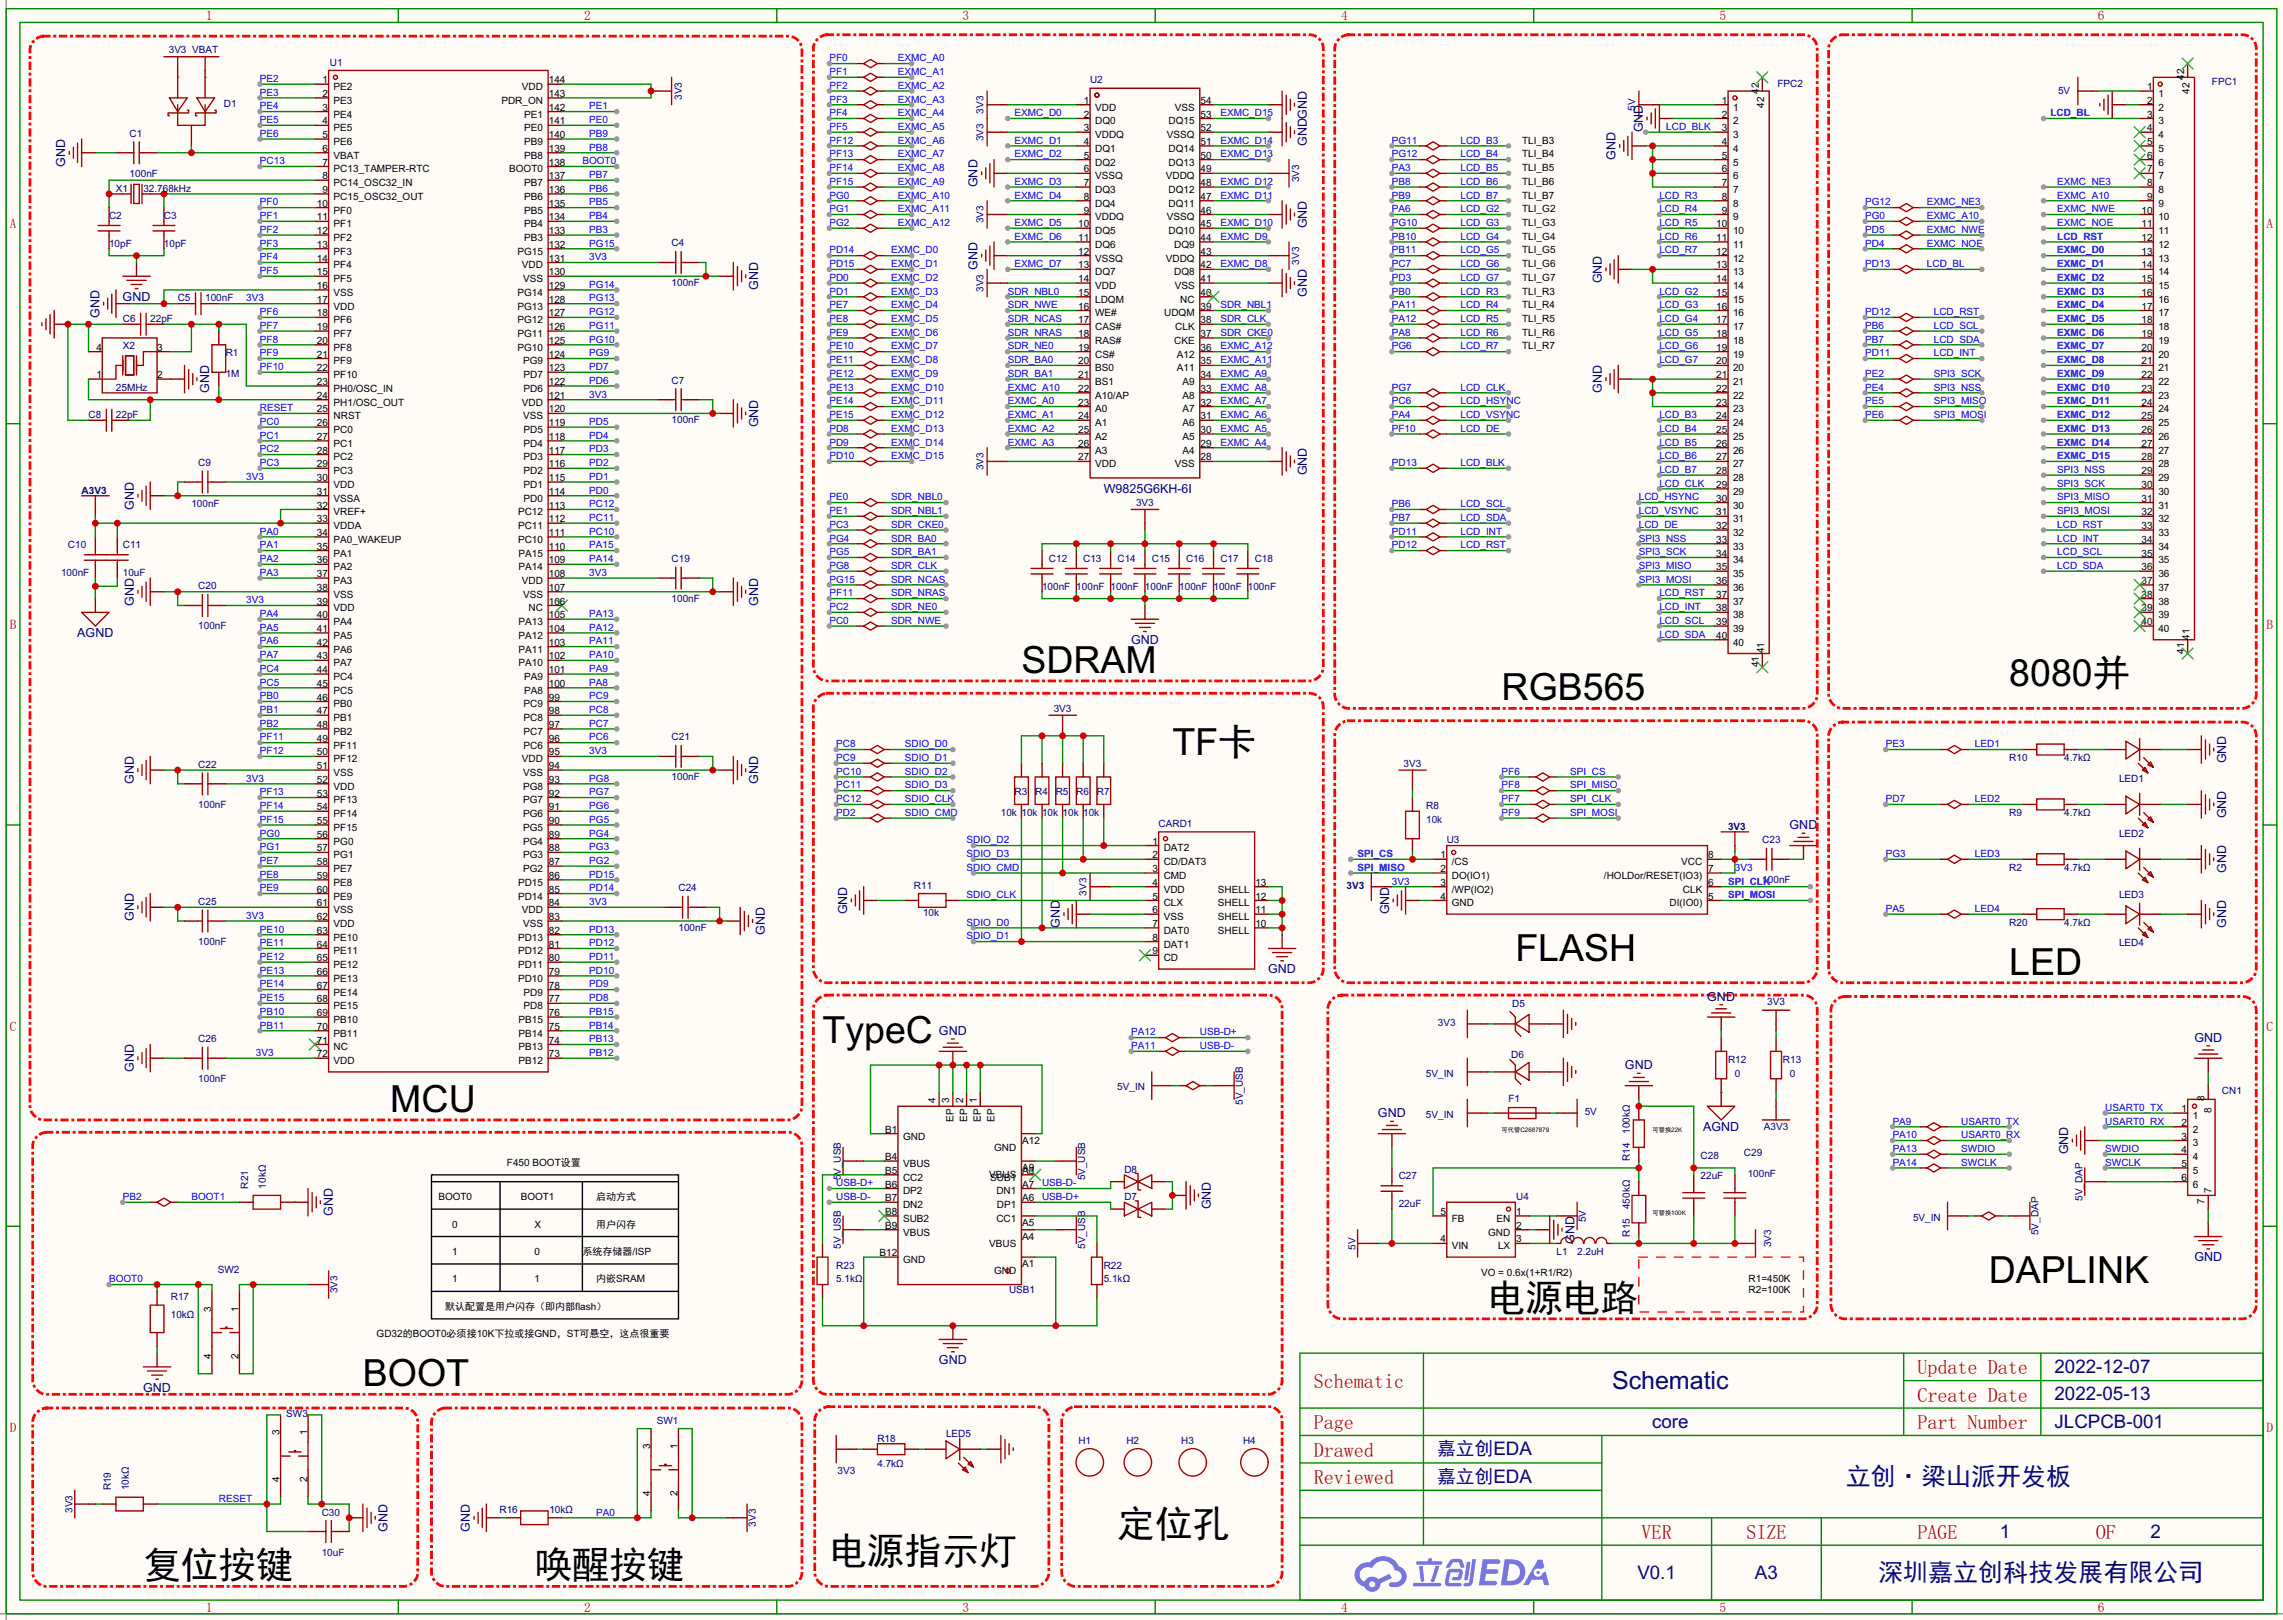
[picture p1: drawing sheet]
<svg xmlns="http://www.w3.org/2000/svg" width="423mm" height="300mm" viewBox="0 0 423 300" stroke-linecap="round" stroke-linejoin="round" font-family="sans-serif">
<defs><g id="words">
<g font-size="6.9">
<text x="189.1" y="124.5">SDRAM</text>
<text x="278" y="129.6">RGB565</text>
<text x="372" y="127.1">8080并</text>
<text x="217" y="139.8">TF卡</text>
<text x="280.5" y="177.9">FLASH</text>
<text x="372" y="180.4">LED</text>
<text x="152.3" y="193.1">TypeC</text>
<text x="72.3" y="205.8">MCU</text>
<text x="368.2" y="237.6">DAPLINK</text>
<text x="275.5" y="242.7">电源电路</text>
<text x="67.2" y="256.6">BOOT</text>
<text x="206.9" y="284.6">定位孔</text>
<text x="26.5" y="292.2">复位按键</text>
<text x="98.9" y="292.2">唤醒按键</text>
<text x="153.5" y="289.6">电源指示灯</text>
</g>
<g font-size="4.6" fill="#000080">
<text x="298.4" y="257.1">Schematic</text>
<text x="341.7" y="274.9">立创·梁山派开发板</text>
<text x="347.7" y="292.7">深圳嘉立创科技发展有限公司</text>
</g>
<g font-size="3.7" fill="#a00000">
<text x="243.2" y="257">Schematic</text>
<text x="355" y="254.4">Update Date</text>
<text x="355" y="259.5">Create Date</text>
<text x="243.2" y="269.7">Drawed</text>
<text x="243.2" y="264.6">Page</text>
<text x="355" y="264.6">Part Number</text>
<text x="243.2" y="274.8">Reviewed</text>
<text x="303.9" y="284.9">VER</text>
<text x="323.3" y="284.9">SIZE</text>
<text x="355" y="284.9">PAGE</text>
<text x="388" y="284.9">OF</text>
</g>
<g font-size="3.5" fill="#000080">
<text x="380.4" y="254.2">2022-12-07</text>
<text x="380.4" y="259.3">2022-05-13</text>
<text x="266.1" y="269.5">嘉立创EDA</text>
<text x="305.9" y="264.4">core</text>
<text x="380.4" y="264.4">JLCPCB-001</text>
<text x="266.1" y="274.5">嘉立创EDA</text>
<text x="370.2" y="284.7">1</text>
<text x="398.1" y="284.7">2</text>
<text x="303.1" y="292.3">V0.1</text>
<text x="324.9" y="292.3">A3</text>
</g>
<g font-size="2.5" fill="#a00000">
<text x="38.1" y="3.8">1</text>
<text x="108.2" y="3.8">2</text>
<text x="178.2" y="3.8">3</text>
<text x="248.3" y="3.8">4</text>
<text x="318.3" y="3.8">5</text>
<text x="388.4" y="3.8">6</text>
<text x="1.8" y="42.2">A</text>
<text x="419.6" y="42.2">A</text>
<text x="1.8" y="116.5">B</text>
<text x="419.6" y="116.5">B</text>
<text x="1.8" y="190.8">C</text>
<text x="419.6" y="190.8">C</text>
<text x="1.8" y="265.1">D</text>
<text x="419.6" y="265.1">D</text>
<text x="38.1" y="298.4">1</text>
<text x="108.2" y="298.4">2</text>
<text x="178.2" y="298.4">3</text>
<text x="248.3" y="298.4">4</text>
<text x="318.3" y="298.4">5</text>
<text x="388.4" y="298.4">6</text>
</g>
<g font-size="2.3" fill="#000080">
<text x="241.9" y="27" transform="rotate(-90 241.9 27)">GNDGND</text>
<text x="299.1" y="29.6" transform="rotate(-90 299.1 29.6)">GND</text>
<text x="304.2" y="24.5" transform="rotate(-90 304.2 24.5)">GND</text>
<text x="12.1" y="30.9" transform="rotate(-90 12.1 30.9)">GND</text>
<text x="181" y="34.7" transform="rotate(-90 181 34.7)">GND</text>
<text x="241.9" y="42.3" transform="rotate(-90 241.9 42.3)">GND</text>
<text x="140.3" y="53.7" transform="rotate(-90 140.3 53.7)">GND</text>
<text x="181" y="49.9" transform="rotate(-90 181 49.9)">GND</text>
<text x="296.5" y="52.4" transform="rotate(-90 296.5 52.4)">GND</text>
<text x="18.4" y="58.8" transform="rotate(-90 18.4 58.8)">GND</text>
<text x="22.7" y="55.7">GND</text>
<text x="241.9" y="55" transform="rotate(-90 241.9 55)">GND</text>
<text x="38.7" y="72.8" transform="rotate(-90 38.7 72.8)">GND</text>
<text x="296.5" y="72.8" transform="rotate(-90 296.5 72.8)">GND</text>
<text x="140.3" y="79.1" transform="rotate(-90 140.3 79.1)">GND</text>
<text x="241.9" y="88" transform="rotate(-90 241.9 88)">GND</text>
<text x="24.8" y="94.4" transform="rotate(-90 24.8 94.4)">GND</text>
<text x="204.3" y="91.3">W9825G6KH-6I</text>
<text x="24.8" y="112.1" transform="rotate(-90 24.8 112.1)">GND</text>
<text x="140.3" y="112.1" transform="rotate(-90 140.3 112.1)">GND</text>
<text x="14.3" y="117.9">AGND</text>
<text x="209.4" y="119.2">GND</text>
<text x="412.1" y="141.3" transform="rotate(-90 412.1 141.3)">GND</text>
<text x="24.8" y="145.2" transform="rotate(-90 24.8 145.2)">GND</text>
<text x="140.3" y="145.2" transform="rotate(-90 140.3 145.2)">GND</text>
<text x="331.3" y="153.5">GND</text>
<text x="412.1" y="151.5" transform="rotate(-90 412.1 151.5)">GND</text>
<text x="412.1" y="161.7" transform="rotate(-90 412.1 161.7)">GND</text>
<text x="24.8" y="170.6" transform="rotate(-90 24.8 170.6)">GND</text>
<text x="141.6" y="173.1" transform="rotate(-90 141.6 173.1)">GND</text>
<text x="156.8" y="169.3" transform="rotate(-90 156.8 169.3)">GND</text>
<text x="196.2" y="171.8" transform="rotate(-90 196.2 171.8)">GND</text>
<text x="257.2" y="169.3" transform="rotate(-90 257.2 169.3)">GND</text>
<text x="412.1" y="171.8" transform="rotate(-90 412.1 171.8)">GND</text>
<text x="234.8" y="180.2">GND</text>
<text x="316.1" y="185.3">GND</text>
<text x="173.8" y="191.6">GND</text>
<text x="300.8" y="198">GND</text>
<text x="406.2" y="192.9">GND</text>
<text x="24.8" y="198.5" transform="rotate(-90 24.8 198.5)">GND</text>
<text x="255.1" y="206.8">GND</text>
<text x="315.3" y="209.4">AGND</text>
<text x="382.9" y="213.7" transform="rotate(-90 382.9 213.7)">GND</text>
<text x="61.6" y="225.2" transform="rotate(-90 61.6 225.2)">GND</text>
<text x="224.2" y="223.9" transform="rotate(-90 224.2 223.9)">GND</text>
<text x="291.5" y="230.2" transform="rotate(-90 291.5 230.2)">GND</text>
<text x="406.2" y="233.5">GND</text>
<text x="26.5" y="257.6">GND</text>
<text x="173.8" y="252.6">GND</text>
<text x="71.8" y="283.6" transform="rotate(-90 71.8 283.6)">GND</text>
<text x="87" y="283.6" transform="rotate(-90 87 283.6)">GND</text>
</g>
<g font-size="1.9" fill="#000080">
<text x="31.2" y="9.8">3V3 VBAT</text>
<text x="61.1" y="12.2">U1</text>
<text x="201.8" y="15.4">U2</text>
<text x="329.1" y="16">FPC2</text>
<text x="381" y="17.5">5V</text>
<text x="409.5" y="15.8">FPC1</text>
<text x="41.5" y="19.8">D1</text>
<text x="126.2" y="18.5" transform="rotate(-90 126.2 18.5)">3V3</text>
<text x="182.1" y="21" transform="rotate(-90 182.1 21)">3V3</text>
<text x="302.7" y="20.5" transform="rotate(-90 302.7 20.5)">5V</text>
<text x="24" y="25.3">C1</text>
<text x="182.1" y="26.1" transform="rotate(-90 182.1 26.1)">3V3</text>
<text x="21.5" y="35.5">X1</text>
<text x="24" y="32.7">100nF</text>
<text x="26.5" y="35.5">32.768kHz</text>
<text x="240.5" y="33.7" transform="rotate(-90 240.5 33.7)">3V3</text>
<text x="20.2" y="40.6">C2</text>
<text x="30.4" y="40.6">C3</text>
<text x="182.1" y="41.4" transform="rotate(-90 182.1 41.4)">3V3</text>
<text x="20.2" y="45.7">10pF</text>
<text x="30.4" y="45.7">10pF</text>
<text x="124.3" y="45.6">C4</text>
<text x="124.3" y="53">100nF</text>
<text x="240.5" y="49" transform="rotate(-90 240.5 49)">3V3</text>
<text x="22.7" y="59.6">C6</text>
<text x="27.8" y="59.6">22pF</text>
<text x="32.9" y="55.8">C5</text>
<text x="38" y="55.8">100nF</text>
<text x="182.1" y="54.1" transform="rotate(-90 182.1 54.1)">3V3</text>
<text x="22.7" y="64.7">X2</text>
<text x="41.8" y="66">R1</text>
<text x="41.8" y="69.8">1M</text>
<text x="124.3" y="71">C7</text>
<text x="16.4" y="77.4">C8</text>
<text x="21.5" y="77.4">22pF</text>
<text x="21.5" y="72.3">25MHz</text>
<text x="124.3" y="78.4">100nF</text>
<text x="36.7" y="86.3">C9</text>
<text x="182.1" y="87.1" transform="rotate(-90 182.1 87.1)">3V3</text>
<text x="15.1" y="91.4">A3V3</text>
<text x="35.4" y="93.9">100nF</text>
<text x="210.3" y="93.7">3V3</text>
<text x="12.6" y="101.5">C10</text>
<text x="22.7" y="101.5">C11</text>
<text x="11.3" y="106.6">100nF</text>
<text x="22.7" y="106.6">10uF</text>
<text x="124.3" y="104.1">C19</text>
<text x="194.2" y="104.1">C12</text>
<text x="200.5" y="104.1">C13</text>
<text x="206.9" y="104.1">C14</text>
<text x="213.2" y="104.1">C15</text>
<text x="219.6" y="104.1">C16</text>
<text x="225.9" y="104.1">C17</text>
<text x="232.3" y="104.1">C18</text>
<text x="36.7" y="109.1">C20</text>
<text x="124.3" y="111.4">100nF</text>
<text x="192.9" y="109.2">100nF</text>
<text x="199.3" y="109.2">100nF</text>
<text x="205.6" y="109.2">100nF</text>
<text x="212" y="109.2">100nF</text>
<text x="218.3" y="109.2">100nF</text>
<text x="224.7" y="109.2">100nF</text>
<text x="231" y="109.2">100nF</text>
<text x="36.7" y="116.5">100nF</text>
<text x="195.1" y="131.8">3V3</text>
<text x="124.3" y="137.1">C21</text>
<text x="36.7" y="142.2">C22</text>
<text x="259.8" y="141.9">3V3</text>
<text x="372" y="140.9">R10</text>
<text x="382.1" y="140.9">4.7kΩ</text>
<text x="36.7" y="149.5">100nF</text>
<text x="124.3" y="144.4">100nF</text>
<text x="187.8" y="147.3">R3</text>
<text x="191.6" y="147.3">R4</text>
<text x="195.5" y="147.3">R5</text>
<text x="199.3" y="147.3">R6</text>
<text x="203.1" y="147.3">R7</text>
<text x="264" y="149.8">R8</text>
<text x="392.3" y="144.7">LED1</text>
<text x="185.3" y="151.1">10k</text>
<text x="189.1" y="151.1">10k</text>
<text x="192.9" y="151.1">10k</text>
<text x="196.7" y="151.1">10k</text>
<text x="200.5" y="151.1">10k</text>
<text x="214.5" y="153.1">CARD1</text>
<text x="264" y="152.3">10k</text>
<text x="319.9" y="153.6">3V3</text>
<text x="372" y="151.1">R9</text>
<text x="382.1" y="151.1">4.7kΩ</text>
<text x="392.3" y="154.9">LED2</text>
<text x="267.8" y="156.1">U3</text>
<text x="326.3" y="156.1">C23</text>
<text x="372" y="161.2">R2</text>
<text x="382.1" y="161.2">4.7kΩ</text>
<text x="36.7" y="167.6">C25</text>
<text x="125.6" y="165">C24</text>
<text x="169.2" y="164.5">R11</text>
<text x="201.1" y="165.8" transform="rotate(-90 201.1 165.8)">3V3</text>
<text x="249.3" y="164.5">3V3</text>
<text x="326.3" y="163.5">100nF</text>
<text x="392.3" y="166.3">LED3</text>
<text x="125.6" y="172.4">100nF</text>
<text x="170.9" y="169.6">10k</text>
<text x="372" y="171.4">R20</text>
<text x="382.1" y="171.4">4.7kΩ</text>
<text x="36.7" y="174.9">100nF</text>
<text x="392.3" y="175.2">LED4</text>
<text x="266.2" y="189.9">3V3</text>
<text x="280" y="186.5">D5</text>
<text x="327.2" y="186.1">3V3</text>
<text x="36.7" y="193">C26</text>
<text x="279.8" y="195.9">D6</text>
<text x="319.9" y="196.8">R12</text>
<text x="330.1" y="196.8">R13</text>
<text x="36.7" y="200.3">100nF</text>
<text x="206.8" y="201.9">5V_IN</text>
<text x="264" y="199.3">5V_IN</text>
<text x="321.2" y="199.3">0</text>
<text x="331.3" y="199.3">0</text>
<text x="411.4" y="202.6">CN1</text>
<text x="230.1" y="204.6" transform="rotate(-90 230.1 204.6)">5V_USB</text>
<text x="264" y="206.9">5V_IN</text>
<text x="279.3" y="204.1">F1</text>
<text x="293.4" y="206.4">5V</text>
<text x="301.7" y="209.9" transform="rotate(-90 301.7 209.9)">100kΩ</text>
<text x="326.5" y="209.2">A3V3</text>
<text x="301.7" y="215" transform="rotate(-90 301.7 215)">R14</text>
<text x="314.8" y="214.6">C28</text>
<text x="322.9" y="214.1">C29</text>
<text x="45.9" y="220.1" transform="rotate(-90 45.9 220.1)">R21</text>
<text x="49.2" y="220.1" transform="rotate(-90 49.2 220.1)">10kΩ</text>
<text x="155.7" y="218.5" transform="rotate(-90 155.7 218.5)">5V_USB</text>
<text x="200.9" y="218.5" transform="rotate(-90 200.9 218.5)">5V_USB</text>
<text x="208.2" y="217.1">D8</text>
<text x="259" y="218.4">C27</text>
<text x="314.8" y="218.4">22uF</text>
<text x="323.6" y="217.9">100nF</text>
<text x="208.2" y="222.2">D7</text>
<text x="259" y="223.5">22uF</text>
<text x="280.7" y="222.2">U4</text>
<text x="293.6" y="226.3" transform="rotate(-90 293.6 226.3)">5V</text>
<text x="301.7" y="223.9" transform="rotate(-90 301.7 223.9)">450kΩ</text>
<text x="354.2" y="226">5V_IN</text>
<text x="385.5" y="222.3" transform="rotate(-90 385.5 222.3)">5V_DAP</text>
<text x="155.7" y="231.2" transform="rotate(-90 155.7 231.2)">5V_USB</text>
<text x="200.9" y="231.2" transform="rotate(-90 200.9 231.2)">5V_USB</text>
<text x="250.9" y="231.3" transform="rotate(-90 250.9 231.3)">5V</text>
<text x="288.2" y="232.3">L1</text>
<text x="292" y="232.3">2.2uH</text>
<text x="301.7" y="228.9" transform="rotate(-90 301.7 228.9)">R15</text>
<text x="327.9" y="231" transform="rotate(-90 327.9 231)">3V3</text>
<text x="377.4" y="228.7" transform="rotate(-90 377.4 228.7)">5V_DAP</text>
<text x="40.3" y="235.6">SW2</text>
<text x="62.5" y="239.5" transform="rotate(-90 62.5 239.5)">3V3</text>
<text x="154.8" y="234.9">R23</text>
<text x="154.8" y="237.4">5.1kΩ</text>
<text x="186.8" y="239.5">USB1</text>
<text x="204.3" y="234.9">R22</text>
<text x="204.3" y="237.4">5.1kΩ</text>
<text x="31.6" y="240.7">R17</text>
<text x="31.6" y="244">10kΩ</text>
<text x="53" y="262.3">SW3</text>
<text x="121.6" y="263.6">SW1</text>
<text x="162.4" y="267">R18</text>
<text x="175.1" y="266">LED5</text>
<text x="199.6" y="267.4">H1</text>
<text x="208.5" y="267.4">H2</text>
<text x="218.7" y="267.4">H3</text>
<text x="230.1" y="267.4">H4</text>
<text x="20.5" y="275.9" transform="rotate(-90 20.5 275.9)">R19</text>
<text x="23.8" y="275.9" transform="rotate(-90 23.8 275.9)">10kΩ</text>
<text x="155.1" y="272.8">3V3</text>
<text x="162.4" y="271.6">4.7kΩ</text>
<text x="13.4" y="280.1" transform="rotate(-90 13.4 280.1)">3V3</text>
<text x="59.6" y="280.6">C30</text>
<text x="92.5" y="280.1">R16</text>
<text x="101.7" y="280.1">10kΩ</text>
<text x="59.6" y="288">10uF</text>
<text x="139.9" y="282.7" transform="rotate(-90 139.9 282.7)">3V3</text>
</g>
<g font-size="1.9" fill="#00f">
<text x="153.5" y="11.4">PF0</text>
<text x="166.2" y="11.4">EXMC_A0</text>
<text x="48.1" y="15.2">PE2</text>
<text x="48.1" y="17.7">PE3</text>
<text x="153.5" y="13.9">PF1</text>
<text x="153.5" y="16.4">PF2</text>
<text x="166.2" y="13.9">EXMC_A1</text>
<text x="166.2" y="16.4">EXMC_A2</text>
<text x="48.1" y="20.3">PE4</text>
<text x="48.1" y="22.8">PE5</text>
<text x="109.1" y="20.3">PE1</text>
<text x="109.1" y="22.8">PE0</text>
<text x="153.5" y="19">PF3</text>
<text x="153.5" y="21.5">PF4</text>
<text x="166.2" y="19">EXMC_A3</text>
<text x="166.2" y="21.5">EXMC_A4</text>
<text x="187.8" y="21.5">EXMC_D0</text>
<text x="225.9" y="21.5">EXMC_D15</text>
<text x="379.6" y="21.5">LCD_BL</text>
<text x="48.1" y="25.3">PE6</text>
<text x="109.1" y="27.9">PB8</text>
<text x="109.1" y="25.3">PB9</text>
<text x="153.5" y="24.1">PF5</text>
<text x="153.5" y="26.6">PF12</text>
<text x="153.5" y="29.1">PF13</text>
<text x="166.2" y="24.1">EXMC_A5</text>
<text x="166.2" y="26.6">EXMC_A6</text>
<text x="166.2" y="29.1">EXMC_A7</text>
<text x="187.8" y="26.6">EXMC_D1</text>
<text x="187.8" y="29.1">EXMC_D2</text>
<text x="225.9" y="26.6">EXMC_D14</text>
<text x="225.9" y="29.1">EXMC_D13</text>
<text x="257.7" y="29.1">PG12</text>
<text x="257.7" y="26.6">PG11</text>
<text x="270.4" y="26.6">LCD_B3</text>
<text x="270.4" y="29.1">LCD_B4</text>
<text x="308.5" y="24.1">LCD_BLK</text>
<text x="48.1" y="30.4">PC13</text>
<text x="107.8" y="30.4">BOOT0</text>
<text x="109.1" y="33">PB7</text>
<text x="109.1" y="35.5">PB6</text>
<text x="153.5" y="31.7">PF14</text>
<text x="153.5" y="34.2">PF15</text>
<text x="166.2" y="31.7">EXMC_A8</text>
<text x="166.2" y="34.2">EXMC_A9</text>
<text x="187.8" y="34.2">EXMC_D3</text>
<text x="225.9" y="34.2">EXMC_D12</text>
<text x="257.7" y="34.2">PB8</text>
<text x="257.7" y="31.7">PA3</text>
<text x="270.4" y="31.7">LCD_B5</text>
<text x="270.4" y="34.2">LCD_B6</text>
<text x="380.9" y="34.2">EXMC_NE3</text>
<text x="48.1" y="38">PF0</text>
<text x="48.1" y="40.6">PF1</text>
<text x="109.1" y="38">PB5</text>
<text x="109.1" y="40.6">PB4</text>
<text x="153.5" y="36.8">PG0</text>
<text x="153.5" y="39.3">PG1</text>
<text x="153.5" y="41.8">PG2</text>
<text x="166.2" y="36.8">EXMC_A10</text>
<text x="166.2" y="39.3">EXMC_A11</text>
<text x="166.2" y="41.8">EXMC_A12</text>
<text x="187.8" y="36.8">EXMC_D4</text>
<text x="187.8" y="41.8">EXMC_D5</text>
<text x="225.9" y="36.8">EXMC_D11</text>
<text x="225.9" y="41.8">EXMC_D10</text>
<text x="257.7" y="39.3">PA6</text>
<text x="257.7" y="36.8">PB9</text>
<text x="257.7" y="41.8">PG10</text>
<text x="270.4" y="36.8">LCD_B7</text>
<text x="270.4" y="39.3">LCD_G2</text>
<text x="270.4" y="41.8">LCD_G3</text>
<text x="307.2" y="36.8">LCD_R3</text>
<text x="307.2" y="39.3">LCD_R4</text>
<text x="307.2" y="41.8">LCD_R5</text>
<text x="345.3" y="38">PG12</text>
<text x="345.3" y="40.6">PG0</text>
<text x="356.7" y="38">EXMC_NE3</text>
<text x="356.7" y="40.6">EXMC_A10</text>
<text x="380.9" y="39.3">EXMC_NWE</text>
<text x="380.9" y="36.8">EXMC_A10</text>
<text x="380.9" y="41.8">EXMC_NOE</text>
<text x="48.1" y="43.1">PF2</text>
<text x="48.1" y="45.7">PF3</text>
<text x="109.1" y="43.1">PB3</text>
<text x="109.1" y="45.7">PG15</text>
<text x="153.5" y="46.9">PD14</text>
<text x="165" y="46.9">EXMC_D0</text>
<text x="187.8" y="44.4">EXMC_D6</text>
<text x="225.9" y="44.4">EXMC_D9</text>
<text x="257.7" y="46.9">PB11</text>
<text x="257.7" y="44.4">PB10</text>
<text x="270.4" y="44.4">LCD_G4</text>
<text x="270.4" y="46.9">LCD_G5</text>
<text x="307.2" y="44.4">LCD_R6</text>
<text x="307.2" y="46.9">LCD_R7</text>
<text x="345.3" y="43.1">PD5</text>
<text x="345.3" y="45.7">PD4</text>
<text x="356.7" y="43.1">EXMC_NWE</text>
<text x="356.7" y="45.7">EXMC_NOE</text>
<text x="380.9" y="44.4">LCD_RST</text>
<text x="380.9" y="46.9">EXMC_D0</text>
<text x="48.1" y="48.2">PF4</text>
<text x="48.1" y="50.7">PF5</text>
<text x="109.1" y="53.3">PG14</text>
<text x="109.1" y="48.2">3V3</text>
<text x="153.5" y="49.5">PD15</text>
<text x="153.5" y="52">PD0</text>
<text x="165" y="49.5">EXMC_D1</text>
<text x="165" y="52">EXMC_D2</text>
<text x="187.8" y="49.5">EXMC_D7</text>
<text x="225.9" y="49.5">EXMC_D8</text>
<text x="257.7" y="52">PD3</text>
<text x="257.7" y="49.5">PC7</text>
<text x="270.4" y="49.5">LCD_G6</text>
<text x="270.4" y="52">LCD_G7</text>
<text x="345.3" y="49.5">PD13</text>
<text x="356.7" y="49.5">LCD_BL</text>
<text x="380.9" y="49.5">EXMC_D1</text>
<text x="380.9" y="52">EXMC_D2</text>
<text x="45.6" y="55.8">3V3</text>
<text x="48.1" y="58.4">PF6</text>
<text x="109.1" y="58.4">PG12</text>
<text x="109.1" y="55.8">PG13</text>
<text x="153.5" y="54.5">PD1</text>
<text x="153.5" y="57.1">PE7</text>
<text x="153.5" y="59.6">PE8</text>
<text x="165" y="54.5">EXMC_D3</text>
<text x="165" y="57.1">EXMC_D4</text>
<text x="165" y="59.6">EXMC_D5</text>
<text x="186.6" y="57.1">SDR_NWE</text>
<text x="186.6" y="59.6">SDR_NCAS</text>
<text x="186.6" y="54.5">SDR_NBL0</text>
<text x="225.9" y="57.1">SDR_NBL1</text>
<text x="225.9" y="59.6">SDR_CLK</text>
<text x="257.7" y="54.5">PB0</text>
<text x="257.7" y="59.6">PA12</text>
<text x="257.7" y="57.1">PA11</text>
<text x="270.4" y="54.5">LCD_R3</text>
<text x="270.4" y="57.1">LCD_R4</text>
<text x="270.4" y="59.6">LCD_R5</text>
<text x="307.2" y="54.5">LCD_G2</text>
<text x="307.2" y="57.1">LCD_G3</text>
<text x="307.2" y="59.6">LCD_G4</text>
<text x="345.3" y="58.4">PD12</text>
<text x="358" y="58.4">LCD_RST</text>
<text x="380.9" y="54.5">EXMC_D3</text>
<text x="380.9" y="59.6">EXMC_D5</text>
<text x="380.9" y="57.1">EXMC_D4</text>
<text x="48.1" y="63.4">PF8</text>
<text x="48.1" y="66">PF9</text>
<text x="48.1" y="60.9">PF7</text>
<text x="109.1" y="60.9">PG11</text>
<text x="109.1" y="63.4">PG10</text>
<text x="109.1" y="66">PG9</text>
<text x="153.5" y="62.2">PE9</text>
<text x="153.5" y="64.7">PE10</text>
<text x="165" y="62.2">EXMC_D6</text>
<text x="165" y="64.7">EXMC_D7</text>
<text x="186.6" y="62.2">SDR_NRAS</text>
<text x="186.6" y="64.7">SDR_NE0</text>
<text x="225.9" y="62.2">SDR_CKE0</text>
<text x="225.9" y="64.7">EXMC_A12</text>
<text x="257.7" y="64.7">PG6</text>
<text x="257.7" y="62.2">PA8</text>
<text x="270.4" y="62.2">LCD_R6</text>
<text x="270.4" y="64.7">LCD_R7</text>
<text x="307.2" y="62.2">LCD_G5</text>
<text x="307.2" y="64.7">LCD_G6</text>
<text x="345.3" y="66">PD11</text>
<text x="345.3" y="63.4">PB7</text>
<text x="345.3" y="60.9">PB6</text>
<text x="358" y="60.9">LCD_SCL</text>
<text x="358" y="63.4">LCD_SDA</text>
<text x="358" y="66">LCD_INT</text>
<text x="380.9" y="64.7">EXMC_D7</text>
<text x="380.9" y="62.2">EXMC_D6</text>
<text x="48.1" y="68.5">PF10</text>
<text x="109.1" y="68.5">PD7</text>
<text x="109.1" y="71.1">PD6</text>
<text x="153.5" y="67.2">PE11</text>
<text x="153.5" y="69.8">PE12</text>
<text x="165" y="67.2">EXMC_D8</text>
<text x="165" y="69.8">EXMC_D9</text>
<text x="186.6" y="67.2">SDR_BA0</text>
<text x="186.6" y="69.8">SDR_BA1</text>
<text x="225.9" y="67.2">EXMC_A11</text>
<text x="225.9" y="69.8">EXMC_A9</text>
<text x="307.2" y="67.2">LCD_G7</text>
<text x="345.3" y="69.8">PE2</text>
<text x="358" y="69.8">SPI3_SCK</text>
<text x="380.9" y="69.8">EXMC_D9</text>
<text x="380.9" y="67.2">EXMC_D8</text>
<text x="48.1" y="76.1">RESET</text>
<text x="109.1" y="73.6">3V3</text>
<text x="153.5" y="72.3">PE13</text>
<text x="153.5" y="74.9">PE14</text>
<text x="153.5" y="77.4">PE15</text>
<text x="165" y="72.3">EXMC_D10</text>
<text x="165" y="74.9">EXMC_D11</text>
<text x="165" y="77.4">EXMC_D12</text>
<text x="186.6" y="72.3">EXMC_A10</text>
<text x="186.6" y="74.9">EXMC_A0</text>
<text x="186.6" y="77.4">EXMC_A1</text>
<text x="225.9" y="72.3">EXMC_A8</text>
<text x="225.9" y="74.9">EXMC_A7</text>
<text x="225.9" y="77.4">EXMC_A6</text>
<text x="257.7" y="77.4">PA4</text>
<text x="257.7" y="74.9">PC6</text>
<text x="257.7" y="72.3">PG7</text>
<text x="270.4" y="72.3">LCD_CLK</text>
<text x="270.4" y="74.9">LCD_HSYNC</text>
<text x="270.4" y="77.4">LCD_VSYNC</text>
<text x="307.2" y="77.4">LCD_B3</text>
<text x="345.3" y="77.4">PE6</text>
<text x="345.3" y="74.9">PE5</text>
<text x="345.3" y="72.3">PE4</text>
<text x="358" y="72.3">SPI3_NSS</text>
<text x="358" y="74.9">SPI3_MISO</text>
<text x="358" y="77.4">SPI3_MOSI</text>
<text x="380.9" y="74.9">EXMC_D11</text>
<text x="380.9" y="72.3">EXMC_D10</text>
<text x="380.9" y="77.4">EXMC_D12</text>
<text x="48.1" y="78.7">PC0</text>
<text x="48.1" y="83.8">PC2</text>
<text x="48.1" y="81.2">PC1</text>
<text x="109.1" y="78.7">PD5</text>
<text x="109.1" y="81.2">PD4</text>
<text x="109.1" y="83.8">PD3</text>
<text x="153.5" y="79.9">PD8</text>
<text x="153.5" y="82.5">PD9</text>
<text x="165" y="79.9">EXMC_D13</text>
<text x="165" y="82.5">EXMC_D14</text>
<text x="186.6" y="79.9">EXMC_A2</text>
<text x="186.6" y="82.5">EXMC_A3</text>
<text x="225.9" y="79.9">EXMC_A5</text>
<text x="225.9" y="82.5">EXMC_A4</text>
<text x="257.7" y="79.9">PF10</text>
<text x="270.4" y="79.9">LCD_DE</text>
<text x="307.2" y="79.9">LCD_B4</text>
<text x="307.2" y="82.5">LCD_B5</text>
<text x="380.9" y="79.9">EXMC_D13</text>
<text x="380.9" y="82.5">EXMC_D14</text>
<text x="45.6" y="88.8">3V3</text>
<text x="48.1" y="86.3">PC3</text>
<text x="109.1" y="88.8">PD1</text>
<text x="109.1" y="86.3">PD2</text>
<text x="153.5" y="85">PD10</text>
<text x="165" y="85">EXMC_D15</text>
<text x="257.7" y="86.3">PD13</text>
<text x="270.4" y="86.3">LCD_BLK</text>
<text x="307.2" y="85">LCD_B6</text>
<text x="307.2" y="87.6">LCD_B7</text>
<text x="380.9" y="87.6">SPI3_NSS</text>
<text x="380.9" y="85">EXMC_D15</text>
<text x="109.1" y="91.4">PD0</text>
<text x="109.1" y="93.9">PC12</text>
<text x="153.5" y="92.6">PE0</text>
<text x="153.5" y="95.2">PE1</text>
<text x="165" y="92.6">SDR_NBL0</text>
<text x="165" y="95.2">SDR_NBL1</text>
<text x="257.7" y="93.9">PB6</text>
<text x="270.4" y="93.9">LCD_SCL</text>
<text x="303.4" y="92.6">LCD_HSYNC</text>
<text x="303.4" y="95.2">LCD_VSYNC</text>
<text x="307.2" y="90.1">LCD_CLK</text>
<text x="380.9" y="90.1">SPI3_SCK</text>
<text x="380.9" y="92.6">SPI3_MISO</text>
<text x="380.9" y="95.2">SPI3_MOSI</text>
<text x="48.1" y="99">PA0</text>
<text x="48.1" y="101.5">PA1</text>
<text x="109.1" y="99">PC10</text>
<text x="109.1" y="101.5">PA15</text>
<text x="109.1" y="96.5">PC11</text>
<text x="153.5" y="97.7">PC3</text>
<text x="153.5" y="100.3">PG4</text>
<text x="165" y="97.7">SDR_CKE0</text>
<text x="165" y="100.3">SDR_BA0</text>
<text x="257.7" y="101.5">PD12</text>
<text x="257.7" y="99">PD11</text>
<text x="257.7" y="96.5">PB7</text>
<text x="270.4" y="96.5">LCD_SDA</text>
<text x="270.4" y="99">LCD_INT</text>
<text x="270.4" y="101.5">LCD_RST</text>
<text x="303.4" y="97.7">LCD_DE</text>
<text x="303.4" y="100.3">SPI3_NSS</text>
<text x="380.9" y="97.7">LCD_RST</text>
<text x="380.9" y="100.3">LCD_INT</text>
<text x="48.1" y="104.1">PA2</text>
<text x="48.1" y="106.6">PA3</text>
<text x="109.1" y="104.1">PA14</text>
<text x="109.1" y="106.6">3V3</text>
<text x="153.5" y="102.8">PG5</text>
<text x="153.5" y="105.3">PG8</text>
<text x="153.5" y="107.9">PG15</text>
<text x="165" y="102.8">SDR_BA1</text>
<text x="165" y="105.3">SDR_CLK</text>
<text x="165" y="107.9">SDR_NCAS</text>
<text x="303.4" y="102.8">SPI3_SCK</text>
<text x="303.4" y="105.3">SPI3_MISO</text>
<text x="303.4" y="107.9">SPI3_MOSI</text>
<text x="380.9" y="102.8">LCD_SCL</text>
<text x="380.9" y="105.3">LCD_SDA</text>
<text x="45.6" y="111.7">3V3</text>
<text x="153.5" y="110.4">PF11</text>
<text x="153.5" y="113">PC2</text>
<text x="165" y="110.4">SDR_NRAS</text>
<text x="165" y="113">SDR_NE0</text>
<text x="307.2" y="110.4">LCD_RST</text>
<text x="307.2" y="113">LCD_INT</text>
<text x="48.1" y="114.2">PA4</text>
<text x="48.1" y="116.8">PA5</text>
<text x="48.1" y="119.3">PA6</text>
<text x="109.1" y="114.2">PA13</text>
<text x="109.1" y="119.3">PA11</text>
<text x="109.1" y="116.8">PA12</text>
<text x="153.5" y="115.5">PC0</text>
<text x="165" y="115.5">SDR_NWE</text>
<text x="307.2" y="115.5">LCD_SCL</text>
<text x="307.2" y="118">LCD_SDA</text>
<text x="48.1" y="124.4">PC4</text>
<text x="48.1" y="121.9">PA7</text>
<text x="109.1" y="121.9">PA10</text>
<text x="109.1" y="124.4">PA9</text>
<text x="48.1" y="126.9">PC5</text>
<text x="48.1" y="129.5">PB0</text>
<text x="109.1" y="129.5">PC9</text>
<text x="109.1" y="126.9">PA8</text>
<text x="48.1" y="134.6">PB2</text>
<text x="48.1" y="137.1">PF11</text>
<text x="48.1" y="132">PB1</text>
<text x="109.1" y="132">PC8</text>
<text x="109.1" y="134.6">PC7</text>
<text x="109.1" y="137.1">PC6</text>
<text x="48.1" y="139.6">PF12</text>
<text x="109.1" y="139.6">3V3</text>
<text x="154.8" y="143.4">PC10</text>
<text x="154.8" y="140.9">PC9</text>
<text x="154.8" y="138.4">PC8</text>
<text x="167.5" y="138.4">SDIO_D0</text>
<text x="167.5" y="140.9">SDIO_D1</text>
<text x="167.5" y="143.4">SDIO_D2</text>
<text x="278" y="143.4">PF6</text>
<text x="290.7" y="143.4">SPI_CS</text>
<text x="349.1" y="138.4">PE3</text>
<text x="365.6" y="138.4">LED1</text>
<text x="45.6" y="144.7">3V3</text>
<text x="48.1" y="147.3">PF13</text>
<text x="48.1" y="149.8">PF14</text>
<text x="109.1" y="144.7">PG8</text>
<text x="109.1" y="149.8">PG6</text>
<text x="109.1" y="147.3">PG7</text>
<text x="154.8" y="148.5">PC12</text>
<text x="154.8" y="146">PC11</text>
<text x="167.5" y="146">SDIO_D3</text>
<text x="167.5" y="148.5">SDIO_CLK</text>
<text x="278" y="148.5">PF7</text>
<text x="278" y="146">PF8</text>
<text x="290.7" y="146">SPI_MISO</text>
<text x="290.7" y="148.5">SPI_CLK</text>
<text x="349.1" y="148.5">PD7</text>
<text x="365.6" y="148.5">LED2</text>
<text x="48.1" y="154.9">PG0</text>
<text x="48.1" y="152.3">PF15</text>
<text x="109.1" y="152.3">PG5</text>
<text x="109.1" y="154.9">PG4</text>
<text x="154.8" y="151.1">PD2</text>
<text x="167.5" y="151.1">SDIO_CMD</text>
<text x="278" y="151.1">PF9</text>
<text x="290.7" y="151.1">SPI_MOSI</text>
<text x="48.1" y="157.4">PG1</text>
<text x="48.1" y="160">PE7</text>
<text x="109.1" y="160">PG2</text>
<text x="109.1" y="157.4">PG3</text>
<text x="178.9" y="156.1">SDIO_D2</text>
<text x="178.9" y="158.7">SDIO_D3</text>
<text x="178.9" y="161.2">SDIO_CMD</text>
<text x="251.3" y="161.2">SPI_MISO</text>
<text x="251.3" y="158.7">SPI_CS</text>
<text x="321.2" y="161.2">3V3</text>
<text x="349.1" y="158.7">PG3</text>
<text x="365.6" y="158.7">LED3</text>
<text x="48.1" y="165">PE9</text>
<text x="48.1" y="162.5">PE8</text>
<text x="109.1" y="162.5">PD15</text>
<text x="109.1" y="165">PD14</text>
<text x="109.1" y="167.6">3V3</text>
<text x="178.9" y="166.3">SDIO_CLK</text>
<text x="257.7" y="163.8">3V3</text>
<text x="319.9" y="166.3">SPI_MOSI</text>
<text x="319.9" y="163.8">SPI_CLK</text>
<text x="45.6" y="170.1">3V3</text>
<text x="48.1" y="172.7">PE10</text>
<text x="109.1" y="172.7">PD13</text>
<text x="178.9" y="171.4">SDIO_D0</text>
<text x="178.9" y="173.9">SDIO_D1</text>
<text x="349.1" y="168.8">PA5</text>
<text x="365.6" y="168.8">LED4</text>
<text x="48.1" y="175.2">PE11</text>
<text x="48.1" y="177.7">PE12</text>
<text x="109.1" y="175.2">PD12</text>
<text x="109.1" y="177.7">PD11</text>
<text x="48.1" y="180.3">PE13</text>
<text x="48.1" y="185.4">PE15</text>
<text x="48.1" y="182.8">PE14</text>
<text x="109.1" y="180.3">PD10</text>
<text x="109.1" y="182.8">PD9</text>
<text x="109.1" y="185.4">PD8</text>
<text x="48.1" y="187.9">PB10</text>
<text x="48.1" y="190.4">PB11</text>
<text x="109.1" y="190.4">PB14</text>
<text x="109.1" y="187.9">PB15</text>
<text x="209.4" y="191.7">PA12</text>
<text x="222.1" y="191.7">USB-D+</text>
<text x="47.4" y="195.5">3V3</text>
<text x="109.1" y="193">PB13</text>
<text x="109.1" y="195.5">PB12</text>
<text x="209.4" y="194.2">PA11</text>
<text x="222.1" y="194.2">USB-D-</text>
<text x="350.4" y="208.2">PA9</text>
<text x="363.1" y="208.2">USART0_TX</text>
<text x="389.8" y="205.7">USART0_TX</text>
<text x="389.8" y="208.2">USART0_RX</text>
<text x="350.4" y="210.8">PA10</text>
<text x="350.4" y="215.8">PA14</text>
<text x="350.4" y="213.3">PA13</text>
<text x="363.1" y="210.8">USART0_RX</text>
<text x="363.1" y="213.3">SWDIO</text>
<text x="363.1" y="215.8">SWCLK</text>
<text x="389.8" y="213.3">SWDIO</text>
<text x="389.8" y="215.8">SWCLK</text>
<text x="154.8" y="219.6">USB-D+</text>
<text x="192.9" y="219.6">USB-D-</text>
<text x="22.7" y="222.2">PB2</text>
<text x="35.4" y="222.2">BOOT1</text>
<text x="154.8" y="222.2">USB-D-</text>
<text x="192.9" y="222.2">USB-D+</text>
<text x="20.2" y="237.4">BOOT0</text>
<text x="40.5" y="278.1">RESET</text>
<text x="110.4" y="280.6">PA0</text>
</g>
<g font-size="1.9">
<text x="59.7" y="15.4">1</text>
<text x="59.7" y="17.9">2</text>
<text x="61.8" y="16.7">PE2</text>
<text x="96.6" y="16.7">VDD</text>
<text x="101.6" y="17.9">143</text>
<text x="101.6" y="15.4">144</text>
<text x="325.6" y="17.3" transform="rotate(-90 325.6 17.3)">42</text>
<text x="397.5" y="16.7">1</text>
<text x="399.6" y="17.9">1</text>
<text x="404.3" y="14.8" transform="rotate(-90 404.3 14.8)">42</text>
<text x="405.4" y="17.4" transform="rotate(-90 405.4 17.4)">42</text>
<text x="59.7" y="20.5">3</text>
<text x="59.7" y="23">4</text>
<text x="61.8" y="19.2">PE3</text>
<text x="61.8" y="21.8">PE4</text>
<text x="92.8" y="19.2">PDR_ON</text>
<text x="97" y="21.8">PE1</text>
<text x="101.6" y="23">141</text>
<text x="101.6" y="20.5">142</text>
<text x="200.6" y="19.2">1</text>
<text x="200.6" y="21.8">2</text>
<text x="202.7" y="20.5">VDD</text>
<text x="202.7" y="23">DQ0</text>
<text x="216.3" y="23">DQ15</text>
<text x="217.5" y="20.5">VSS</text>
<text x="222.2" y="21.8">53</text>
<text x="222.2" y="19.2">54</text>
<text x="318.8" y="19.2">1</text>
<text x="318.8" y="21.8">2</text>
<text x="320.9" y="20.5">1</text>
<text x="320.9" y="23">2</text>
<text x="326.6" y="19.9" transform="rotate(-90 326.6 19.9)">42</text>
<text x="397.5" y="19.2">2</text>
<text x="397.5" y="21.8">3</text>
<text x="399.6" y="20.5">2</text>
<text x="399.6" y="23">3</text>
<text x="59.7" y="25.6">5</text>
<text x="59.7" y="28.1">6</text>
<text x="61.8" y="24.3">PE5</text>
<text x="61.8" y="26.8">PE6</text>
<text x="61.8" y="29.4">VBAT</text>
<text x="97" y="29.4">PB8</text>
<text x="97" y="26.8">PB9</text>
<text x="97" y="24.3">PE0</text>
<text x="101.6" y="28.1">139</text>
<text x="101.6" y="25.6">140</text>
<text x="200.6" y="24.3">3</text>
<text x="200.6" y="26.8">4</text>
<text x="200.6" y="29.4">5</text>
<text x="202.7" y="25.6">VDDQ</text>
<text x="202.7" y="28.1">DQ1</text>
<text x="216" y="25.6">VSSQ</text>
<text x="216.3" y="28.1">DQ14</text>
<text x="222.2" y="29.4">50</text>
<text x="222.2" y="26.8">51</text>
<text x="222.2" y="24.3">52</text>
<text x="281.8" y="26.6">TLI_B3</text>
<text x="281.8" y="29.1">TLI_B4</text>
<text x="318.8" y="24.3">3</text>
<text x="318.8" y="26.8">4</text>
<text x="318.8" y="29.4">5</text>
<text x="320.9" y="25.6">3</text>
<text x="320.9" y="28.1">4</text>
<text x="397.5" y="24.3">4</text>
<text x="397.5" y="26.8">5</text>
<text x="397.5" y="29.4">6</text>
<text x="399.6" y="25.6">4</text>
<text x="399.6" y="28.1">5</text>
<text x="59.7" y="30.6">7</text>
<text x="59.7" y="33.2">8</text>
<text x="59.7" y="35.7">9</text>
<text x="61.8" y="31.9">PC13_TAMPER-RTC</text>
<text x="61.8" y="34.5">PC14_OSC32_IN</text>
<text x="94.3" y="31.9">BOOT0</text>
<text x="97" y="34.5">PB7</text>
<text x="101.6" y="35.7">136</text>
<text x="101.6" y="33.2">137</text>
<text x="101.6" y="30.6">138</text>
<text x="200.6" y="31.9">6</text>
<text x="200.6" y="34.5">7</text>
<text x="202.7" y="30.6">DQ2</text>
<text x="202.7" y="33.2">VSSQ</text>
<text x="202.7" y="35.7">DQ3</text>
<text x="215.8" y="33.2">VDDQ</text>
<text x="216.3" y="35.7">DQ12</text>
<text x="216.3" y="30.6">DQ13</text>
<text x="222.2" y="34.5">48</text>
<text x="222.2" y="31.9">49</text>
<text x="281.8" y="31.7">TLI_B5</text>
<text x="281.8" y="34.2">TLI_B6</text>
<text x="318.8" y="31.9">6</text>
<text x="318.8" y="34.5">7</text>
<text x="320.9" y="30.6">5</text>
<text x="320.9" y="33.2">6</text>
<text x="320.9" y="35.7">7</text>
<text x="397.5" y="31.9">7</text>
<text x="397.5" y="34.5">8</text>
<text x="399.6" y="30.6">6</text>
<text x="399.6" y="33.2">7</text>
<text x="399.6" y="35.7">8</text>
<text x="58.6" y="38.3">10</text>
<text x="58.6" y="40.8">11</text>
<text x="61.8" y="37">PC15_OSC32_OUT</text>
<text x="61.8" y="39.5">PF0</text>
<text x="97" y="39.5">PB5</text>
<text x="97" y="37">PB6</text>
<text x="101.6" y="40.8">134</text>
<text x="101.6" y="38.3">135</text>
<text x="200.6" y="37">8</text>
<text x="200.6" y="39.5">9</text>
<text x="202.7" y="38.3">DQ4</text>
<text x="202.7" y="40.8">VDDQ</text>
<text x="216" y="40.8">VSSQ</text>
<text x="216.3" y="38.3">DQ11</text>
<text x="222.2" y="39.5">46</text>
<text x="222.2" y="37">47</text>
<text x="281.8" y="41.8">TLI_G3</text>
<text x="281.8" y="36.8">TLI_B7</text>
<text x="281.8" y="39.3">TLI_G2</text>
<text x="318.8" y="37">8</text>
<text x="318.8" y="39.5">9</text>
<text x="320.9" y="38.3">8</text>
<text x="320.9" y="40.8">9</text>
<text x="396.5" y="39.5">10</text>
<text x="397.5" y="37">9</text>
<text x="399.6" y="38.3">9</text>
<text x="399.6" y="40.8">10</text>
<text x="58.6" y="43.3">12</text>
<text x="58.6" y="45.9">13</text>
<text x="61.8" y="42.1">PF1</text>
<text x="61.8" y="44.6">PF2</text>
<text x="61.8" y="47.2">PF3</text>
<text x="95.8" y="47.2">PG15</text>
<text x="97" y="44.6">PB3</text>
<text x="97" y="42.1">PB4</text>
<text x="101.6" y="45.9">132</text>
<text x="101.6" y="43.3">133</text>
<text x="199.6" y="42.1">10</text>
<text x="199.6" y="44.6">11</text>
<text x="199.6" y="47.2">12</text>
<text x="202.7" y="43.3">DQ5</text>
<text x="202.7" y="45.9">DQ6</text>
<text x="216.3" y="43.3">DQ10</text>
<text x="217.4" y="45.9">DQ9</text>
<text x="222.2" y="47.2">43</text>
<text x="222.2" y="44.6">44</text>
<text x="222.2" y="42.1">45</text>
<text x="281.8" y="44.4">TLI_G4</text>
<text x="281.8" y="46.9">TLI_G5</text>
<text x="317.7" y="42.1">10</text>
<text x="317.7" y="44.6">11</text>
<text x="317.7" y="47.2">12</text>
<text x="320.9" y="43.3">10</text>
<text x="320.9" y="45.9">11</text>
<text x="396.5" y="42.1">11</text>
<text x="396.5" y="44.6">12</text>
<text x="396.5" y="47.2">13</text>
<text x="399.6" y="43.3">11</text>
<text x="399.6" y="45.9">12</text>
<text x="58.6" y="48.4">14</text>
<text x="58.6" y="51">15</text>
<text x="58.6" y="53.5">16</text>
<text x="61.8" y="49.7">PF4</text>
<text x="61.8" y="52.2">PF5</text>
<text x="96.6" y="49.7">VDD</text>
<text x="96.8" y="52.2">VSS</text>
<text x="101.6" y="53.5">129</text>
<text x="101.6" y="51">130</text>
<text x="101.6" y="48.4">131</text>
<text x="199.6" y="49.7">13</text>
<text x="199.6" y="52.2">14</text>
<text x="202.7" y="48.4">VSSQ</text>
<text x="202.7" y="51">DQ7</text>
<text x="202.7" y="53.5">VDD</text>
<text x="215.8" y="48.4">VDDQ</text>
<text x="217.4" y="51">DQ8</text>
<text x="217.5" y="53.5">VSS</text>
<text x="222.2" y="52.2">41</text>
<text x="222.2" y="49.7">42</text>
<text x="281.8" y="49.5">TLI_G6</text>
<text x="281.8" y="52">TLI_G7</text>
<text x="317.7" y="49.7">13</text>
<text x="317.7" y="52.2">14</text>
<text x="320.9" y="48.4">12</text>
<text x="320.9" y="51">13</text>
<text x="320.9" y="53.5">14</text>
<text x="396.5" y="49.7">14</text>
<text x="396.5" y="52.2">15</text>
<text x="399.6" y="48.4">13</text>
<text x="399.6" y="51">14</text>
<text x="399.6" y="53.5">15</text>
<text x="58.6" y="56">17</text>
<text x="58.6" y="58.6">18</text>
<text x="61.8" y="54.8">VSS</text>
<text x="61.8" y="57.3">VDD</text>
<text x="61.8" y="59.9">PF6</text>
<text x="95.8" y="59.9">PG12</text>
<text x="95.8" y="57.3">PG13</text>
<text x="95.8" y="54.8">PG14</text>
<text x="101.6" y="58.6">127</text>
<text x="101.6" y="56">128</text>
<text x="199.6" y="54.8">15</text>
<text x="199.6" y="57.3">16</text>
<text x="199.6" y="59.9">17</text>
<text x="202.7" y="56">LDQM</text>
<text x="202.7" y="58.6">WE#</text>
<text x="215.5" y="58.6">UDQM</text>
<text x="218.5" y="56">NC</text>
<text x="222.2" y="59.9">38</text>
<text x="222.2" y="57.3">39</text>
<text x="222.2" y="54.8">40</text>
<text x="281.8" y="54.5">TLI_R3</text>
<text x="281.8" y="57.1">TLI_R4</text>
<text x="281.8" y="59.6">TLI_R5</text>
<text x="317.7" y="54.8">15</text>
<text x="317.7" y="57.3">16</text>
<text x="317.7" y="59.9">17</text>
<text x="320.9" y="56">15</text>
<text x="320.9" y="58.6">16</text>
<text x="396.5" y="54.8">16</text>
<text x="396.5" y="57.3">17</text>
<text x="396.5" y="59.9">18</text>
<text x="399.6" y="56">16</text>
<text x="399.6" y="58.6">17</text>
<text x="17.9" y="64.9">4</text>
<text x="29.1" y="64.9">3</text>
<text x="58.6" y="61.1">19</text>
<text x="58.6" y="63.7">20</text>
<text x="61.8" y="62.4">PF7</text>
<text x="61.8" y="64.9">PF8</text>
<text x="95.8" y="64.9">PG10</text>
<text x="95.8" y="62.4">PG11</text>
<text x="101.6" y="63.7">125</text>
<text x="101.6" y="61.1">126</text>
<text x="199.6" y="62.4">18</text>
<text x="199.6" y="64.9">19</text>
<text x="202.7" y="61.1">CAS#</text>
<text x="202.7" y="63.7">RAS#</text>
<text x="217.4" y="63.7">CKE</text>
<text x="217.6" y="61.1">CLK</text>
<text x="222.2" y="64.9">36</text>
<text x="222.2" y="62.4">37</text>
<text x="281.8" y="62.2">TLI_R6</text>
<text x="281.8" y="64.7">TLI_R7</text>
<text x="317.7" y="62.4">18</text>
<text x="317.7" y="64.9">19</text>
<text x="320.9" y="61.1">17</text>
<text x="320.9" y="63.7">18</text>
<text x="396.5" y="62.4">19</text>
<text x="396.5" y="64.9">20</text>
<text x="399.6" y="61.1">18</text>
<text x="399.6" y="63.7">19</text>
<text x="17.9" y="70">1</text>
<text x="29.1" y="70">2</text>
<text x="58.6" y="66.2">21</text>
<text x="58.6" y="68.7">22</text>
<text x="58.6" y="71.3">23</text>
<text x="61.8" y="67.5">PF9</text>
<text x="61.8" y="70">PF10</text>
<text x="96.8" y="67.5">PG9</text>
<text x="96.9" y="70">PD7</text>
<text x="101.6" y="71.3">122</text>
<text x="101.6" y="68.7">123</text>
<text x="101.6" y="66.2">124</text>
<text x="199.6" y="67.5">20</text>
<text x="199.6" y="70">21</text>
<text x="202.7" y="66.2">CS#</text>
<text x="202.7" y="68.7">BS0</text>
<text x="202.7" y="71.3">BS1</text>
<text x="217.9" y="68.7">A11</text>
<text x="217.9" y="66.2">A12</text>
<text x="218.9" y="71.3">A9</text>
<text x="222.2" y="70">34</text>
<text x="222.2" y="67.5">35</text>
<text x="317.7" y="67.5">20</text>
<text x="317.7" y="70">21</text>
<text x="320.9" y="66.2">19</text>
<text x="320.9" y="68.7">20</text>
<text x="320.9" y="71.3">21</text>
<text x="396.5" y="67.5">21</text>
<text x="396.5" y="70">22</text>
<text x="399.6" y="66.2">20</text>
<text x="399.6" y="68.7">21</text>
<text x="399.6" y="71.3">22</text>
<text x="58.6" y="73.8">24</text>
<text x="58.6" y="76.4">25</text>
<text x="61.8" y="72.6">PH0/OSC_IN</text>
<text x="61.8" y="75.1">PH1/OSC_OUT</text>
<text x="61.8" y="77.6">NRST</text>
<text x="96.6" y="75.1">VDD</text>
<text x="96.8" y="77.6">VSS</text>
<text x="96.9" y="72.6">PD6</text>
<text x="101.6" y="76.4">120</text>
<text x="101.6" y="73.8">121</text>
<text x="199.6" y="72.6">22</text>
<text x="199.6" y="75.1">23</text>
<text x="199.6" y="77.6">24</text>
<text x="202.7" y="73.8">A10/AP</text>
<text x="202.7" y="76.4">A0</text>
<text x="218.9" y="76.4">A7</text>
<text x="218.9" y="73.8">A8</text>
<text x="222.2" y="77.6">31</text>
<text x="222.2" y="75.1">32</text>
<text x="222.2" y="72.6">33</text>
<text x="317.7" y="72.6">22</text>
<text x="317.7" y="75.1">23</text>
<text x="317.7" y="77.6">24</text>
<text x="320.9" y="73.8">22</text>
<text x="320.9" y="76.4">23</text>
<text x="396.5" y="72.6">23</text>
<text x="396.5" y="75.1">24</text>
<text x="396.5" y="77.6">25</text>
<text x="399.6" y="73.8">23</text>
<text x="399.6" y="76.4">24</text>
<text x="58.6" y="78.9">26</text>
<text x="58.6" y="81.4">27</text>
<text x="58.6" y="84">28</text>
<text x="61.8" y="80.2">PC0</text>
<text x="61.8" y="82.7">PC1</text>
<text x="96.9" y="82.7">PD4</text>
<text x="96.9" y="80.2">PD5</text>
<text x="101.6" y="84">117</text>
<text x="101.6" y="81.4">118</text>
<text x="101.6" y="78.9">119</text>
<text x="199.6" y="80.2">25</text>
<text x="199.6" y="82.7">26</text>
<text x="202.7" y="78.9">A1</text>
<text x="202.7" y="81.4">A2</text>
<text x="202.7" y="84">A3</text>
<text x="218.9" y="84">A4</text>
<text x="218.9" y="81.4">A5</text>
<text x="218.9" y="78.9">A6</text>
<text x="222.2" y="82.7">29</text>
<text x="222.2" y="80.2">30</text>
<text x="317.7" y="80.2">25</text>
<text x="317.7" y="82.7">26</text>
<text x="320.9" y="78.9">24</text>
<text x="320.9" y="81.4">25</text>
<text x="320.9" y="84">26</text>
<text x="396.5" y="80.2">26</text>
<text x="396.5" y="82.7">27</text>
<text x="399.6" y="78.9">25</text>
<text x="399.6" y="81.4">26</text>
<text x="399.6" y="84">27</text>
<text x="58.6" y="86.5">29</text>
<text x="58.6" y="89.1">30</text>
<text x="61.8" y="85.3">PC2</text>
<text x="61.8" y="87.8">PC3</text>
<text x="96.9" y="87.8">PD2</text>
<text x="96.9" y="85.3">PD3</text>
<text x="101.6" y="89.1">115</text>
<text x="101.6" y="86.5">116</text>
<text x="199.6" y="85.3">27</text>
<text x="202.7" y="86.5">VDD</text>
<text x="217.5" y="86.5">VSS</text>
<text x="222.2" y="85.3">28</text>
<text x="317.7" y="85.3">27</text>
<text x="317.7" y="87.8">28</text>
<text x="320.9" y="86.5">27</text>
<text x="320.9" y="89.1">28</text>
<text x="396.5" y="85.3">28</text>
<text x="396.5" y="87.8">29</text>
<text x="399.6" y="86.5">28</text>
<text x="399.6" y="89.1">29</text>
<text x="58.6" y="91.6">31</text>
<text x="58.6" y="94.1">32</text>
<text x="61.8" y="90.3">VDD</text>
<text x="61.8" y="92.9">VSSA</text>
<text x="61.8" y="95.4">VREF+</text>
<text x="95.9" y="95.4">PC12</text>
<text x="96.9" y="92.9">PD0</text>
<text x="96.9" y="90.3">PD1</text>
<text x="101.6" y="94.1">113</text>
<text x="101.6" y="91.6">114</text>
<text x="317.7" y="90.3">29</text>
<text x="317.7" y="92.9">30</text>
<text x="317.7" y="95.4">31</text>
<text x="320.9" y="91.6">29</text>
<text x="320.9" y="94.1">30</text>
<text x="396.5" y="90.3">30</text>
<text x="396.5" y="92.9">31</text>
<text x="396.5" y="95.4">32</text>
<text x="399.6" y="91.6">30</text>
<text x="399.6" y="94.1">31</text>
<text x="58.6" y="96.7">33</text>
<text x="58.6" y="99.2">34</text>
<text x="58.6" y="101.8">35</text>
<text x="61.8" y="98">VDDA</text>
<text x="61.8" y="100.5">PA0_WAKEUP</text>
<text x="95.9" y="100.5">PC10</text>
<text x="95.9" y="98">PC11</text>
<text x="101.6" y="101.8">110</text>
<text x="101.6" y="99.2">111</text>
<text x="101.6" y="96.7">112</text>
<text x="317.7" y="98">32</text>
<text x="317.7" y="100.5">33</text>
<text x="320.9" y="96.7">31</text>
<text x="320.9" y="99.2">32</text>
<text x="320.9" y="101.8">33</text>
<text x="396.5" y="98">33</text>
<text x="396.5" y="100.5">34</text>
<text x="399.6" y="96.7">32</text>
<text x="399.6" y="99.2">33</text>
<text x="399.6" y="101.8">34</text>
<text x="58.6" y="104.3">36</text>
<text x="58.6" y="106.8">37</text>
<text x="61.8" y="103">PA1</text>
<text x="61.8" y="105.6">PA2</text>
<text x="96" y="105.6">PA14</text>
<text x="96" y="103">PA15</text>
<text x="101.6" y="106.8">108</text>
<text x="101.6" y="104.3">109</text>
<text x="317.7" y="103">34</text>
<text x="317.7" y="105.6">35</text>
<text x="320.9" y="104.3">34</text>
<text x="320.9" y="106.8">35</text>
<text x="396.5" y="103">35</text>
<text x="396.5" y="105.6">36</text>
<text x="399.6" y="104.3">35</text>
<text x="399.6" y="106.8">36</text>
<text x="58.6" y="109.4">38</text>
<text x="58.6" y="111.9">39</text>
<text x="61.8" y="108.1">PA3</text>
<text x="61.8" y="110.7">VSS</text>
<text x="61.8" y="113.2">VDD</text>
<text x="96.6" y="108.1">VDD</text>
<text x="96.8" y="110.7">VSS</text>
<text x="97.9" y="113.2">NC</text>
<text x="101.6" y="111.9">106</text>
<text x="101.6" y="109.4">107</text>
<text x="317.7" y="108.1">36</text>
<text x="317.7" y="110.7">37</text>
<text x="317.7" y="113.2">38</text>
<text x="320.9" y="109.4">36</text>
<text x="320.9" y="111.9">37</text>
<text x="396.5" y="108.1">37</text>
<text x="396.5" y="110.7">38</text>
<text x="396.5" y="113.2">39</text>
<text x="399.6" y="109.4">37</text>
<text x="399.6" y="111.9">38</text>
<text x="58.6" y="114.5">40</text>
<text x="58.6" y="117">41</text>
<text x="58.6" y="119.5">42</text>
<text x="61.8" y="115.7">PA4</text>
<text x="61.8" y="118.3">PA5</text>
<text x="96" y="118.3">PA12</text>
<text x="96" y="115.7">PA13</text>
<text x="101.6" y="119.5">103</text>
<text x="101.6" y="117">104</text>
<text x="101.6" y="114.5">105</text>
<text x="317.7" y="115.7">39</text>
<text x="317.7" y="118.3">40</text>
<text x="320.9" y="114.5">38</text>
<text x="320.9" y="117">39</text>
<text x="320.9" y="119.5">40</text>
<text x="396.5" y="115.7">40</text>
<text x="399.6" y="114.5">39</text>
<text x="399.6" y="117">40</text>
<text x="405.4" y="118.4" transform="rotate(-90 405.4 118.4)">41</text>
<text x="58.6" y="122.1">43</text>
<text x="58.6" y="124.6">44</text>
<text x="61.8" y="120.8">PA6</text>
<text x="61.8" y="123.4">PA7</text>
<text x="61.8" y="125.9">PC4</text>
<text x="96" y="123.4">PA10</text>
<text x="96" y="120.8">PA11</text>
<text x="97" y="125.9">PA9</text>
<text x="101.6" y="124.6">101</text>
<text x="101.6" y="122.1">102</text>
<text x="325.6" y="123.5" transform="rotate(-90 325.6 123.5)">41</text>
<text x="326.6" y="121" transform="rotate(-90 326.6 121)">41</text>
<text x="404.3" y="121" transform="rotate(-90 404.3 121)">41</text>
<text x="58.6" y="127.2">45</text>
<text x="58.6" y="129.7">46</text>
<text x="61.8" y="128.4">PC5</text>
<text x="61.8" y="131">PB0</text>
<text x="96.9" y="131">PC9</text>
<text x="97" y="128.4">PA8</text>
<text x="101.6" y="129.7">99</text>
<text x="101.6" y="127.2">100</text>
<text x="58.6" y="132.2">47</text>
<text x="58.6" y="134.8">48</text>
<text x="58.6" y="137.3">49</text>
<text x="61.8" y="133.5">PB1</text>
<text x="61.8" y="136.1">PB2</text>
<text x="96.9" y="136.1">PC7</text>
<text x="96.9" y="133.5">PC8</text>
<text x="101.6" y="137.3">96</text>
<text x="101.6" y="134.8">97</text>
<text x="101.6" y="132.2">98</text>
<text x="58.6" y="139.9">50</text>
<text x="58.6" y="142.4">51</text>
<text x="61.8" y="138.6">PF11</text>
<text x="61.8" y="141.1">PF12</text>
<text x="61.8" y="143.7">VSS</text>
<text x="96.6" y="141.1">VDD</text>
<text x="96.8" y="143.7">VSS</text>
<text x="96.9" y="138.6">PC6</text>
<text x="101.6" y="142.4">94</text>
<text x="101.6" y="139.9">95</text>
<text x="58.6" y="144.9">52</text>
<text x="58.6" y="147.5">53</text>
<text x="61.8" y="146.2">VDD</text>
<text x="61.8" y="148.8">PF13</text>
<text x="96.8" y="148.8">PG7</text>
<text x="96.8" y="146.2">PG8</text>
<text x="101.6" y="147.5">92</text>
<text x="101.6" y="144.9">93</text>
<text x="58.6" y="150">54</text>
<text x="58.6" y="152.6">55</text>
<text x="58.6" y="155.1">56</text>
<text x="61.8" y="151.3">PF14</text>
<text x="61.8" y="153.8">PF15</text>
<text x="96.8" y="153.8">PG5</text>
<text x="96.8" y="151.3">PG6</text>
<text x="101.6" y="155.1">89</text>
<text x="101.6" y="152.6">90</text>
<text x="101.6" y="150">91</text>
<text x="58.6" y="157.6">57</text>
<text x="58.6" y="160.2">58</text>
<text x="61.8" y="156.4">PG0</text>
<text x="61.8" y="158.9">PG1</text>
<text x="61.8" y="161.5">PE7</text>
<text x="96.8" y="161.5">PG2</text>
<text x="96.8" y="158.9">PG3</text>
<text x="96.8" y="156.4">PG4</text>
<text x="101.6" y="160.2">87</text>
<text x="101.6" y="157.6">88</text>
<text x="213.3" y="156.4">1</text>
<text x="213.3" y="158.9">2</text>
<text x="213.3" y="161.5">3</text>
<text x="215.4" y="157.6">DAT2</text>
<text x="215.4" y="160.2">CD/DAT3</text>
<text x="266.7" y="158.9">1</text>
<text x="266.7" y="161.5">2</text>
<text x="268.8" y="160.2">/CS</text>
<text x="311.3" y="160.2">VCC</text>
<text x="316.2" y="161.5">7</text>
<text x="316.2" y="158.9">8</text>
<text x="58.6" y="162.7">59</text>
<text x="58.6" y="165.3">60</text>
<text x="58.6" y="167.8">61</text>
<text x="61.8" y="164">PE8</text>
<text x="61.8" y="166.5">PE9</text>
<text x="95.9" y="166.5">PD14</text>
<text x="95.9" y="164">PD15</text>
<text x="101.6" y="167.8">84</text>
<text x="101.6" y="165.3">85</text>
<text x="101.6" y="162.7">86</text>
<text x="213.3" y="164">4</text>
<text x="213.3" y="166.5">5</text>
<text x="215.4" y="162.7">CMD</text>
<text x="215.4" y="165.3">VDD</text>
<text x="215.4" y="167.8">CLX</text>
<text x="225.5" y="167.8">SHELL</text>
<text x="225.5" y="165.3">SHELL</text>
<text x="232.4" y="166.5">12</text>
<text x="232.4" y="164">13</text>
<text x="266.7" y="164">3</text>
<text x="266.7" y="166.5">4</text>
<text x="268.8" y="162.7">DO(IO1)</text>
<text x="268.8" y="165.3">/WP(IO2)</text>
<text x="268.8" y="167.8">GND</text>
<text x="296.9" y="162.7">/HOLDor/RESET(IO3)</text>
<text x="309.1" y="167.8">DI(IO0)</text>
<text x="311.6" y="165.3">CLK</text>
<text x="316.2" y="166.5">5</text>
<text x="316.2" y="164">6</text>
<text x="58.6" y="170.3">62</text>
<text x="58.6" y="172.9">63</text>
<text x="61.8" y="169.1">VSS</text>
<text x="61.8" y="171.6">VDD</text>
<text x="96.6" y="169.1">VDD</text>
<text x="96.8" y="171.6">VSS</text>
<text x="101.6" y="172.9">82</text>
<text x="101.6" y="170.3">83</text>
<text x="213.3" y="169.1">6</text>
<text x="213.3" y="171.6">7</text>
<text x="215.4" y="170.3">VSS</text>
<text x="215.4" y="172.9">DAT0</text>
<text x="225.5" y="172.9">SHELL</text>
<text x="225.5" y="170.3">SHELL</text>
<text x="232.4" y="171.6">10</text>
<text x="232.4" y="169.1">11</text>
<text x="58.6" y="175.4">64</text>
<text x="58.6" y="178">65</text>
<text x="61.8" y="174.2">PE10</text>
<text x="61.8" y="176.7">PE11</text>
<text x="61.8" y="179.2">PE12</text>
<text x="95.9" y="179.2">PD11</text>
<text x="95.9" y="176.7">PD12</text>
<text x="95.9" y="174.2">PD13</text>
<text x="101.6" y="178">80</text>
<text x="101.6" y="175.4">81</text>
<text x="213.3" y="174.2">8</text>
<text x="213.3" y="176.7">9</text>
<text x="215.4" y="175.4">DAT1</text>
<text x="215.4" y="178">CD</text>
<text x="58.6" y="180.5">66</text>
<text x="58.6" y="183">67</text>
<text x="58.6" y="185.6">68</text>
<text x="61.8" y="181.8">PE13</text>
<text x="61.8" y="184.3">PE14</text>
<text x="95.9" y="181.8">PD10</text>
<text x="96.9" y="184.3">PD9</text>
<text x="101.6" y="185.6">77</text>
<text x="101.6" y="183">78</text>
<text x="101.6" y="180.5">79</text>
<text x="58.6" y="188.1">69</text>
<text x="58.6" y="190.7">70</text>
<text x="61.8" y="186.9">PE15</text>
<text x="61.8" y="189.4">PB10</text>
<text x="61.8" y="191.9">PB11</text>
<text x="96" y="191.9">PB14</text>
<text x="96" y="189.4">PB15</text>
<text x="96.9" y="186.9">PD8</text>
<text x="101.6" y="190.7">75</text>
<text x="101.6" y="188.1">76</text>
<text x="58.6" y="193.2">71</text>
<text x="58.6" y="195.7">72</text>
<text x="61.8" y="194.5">NC</text>
<text x="61.8" y="197">VDD</text>
<text x="96" y="197">PB12</text>
<text x="96" y="194.5">PB13</text>
<text x="101.6" y="195.7">73</text>
<text x="101.6" y="193.2">74</text>
<text x="408.2" y="203.9" transform="rotate(-90 408.2 203.9)">8</text>
<text x="163.9" y="209.7">B1</text>
<text x="173.2" y="204.2" transform="rotate(-90 173.2 204.2)">4</text>
<text x="175.7" y="204.2" transform="rotate(-90 175.7 204.2)">3</text>
<text x="176.5" y="207.7" transform="rotate(-90 176.5 207.7)">EP</text>
<text x="178.3" y="204.2" transform="rotate(-90 178.3 204.2)">2</text>
<text x="179" y="207.7" transform="rotate(-90 179 207.7)">EP</text>
<text x="180.8" y="204.2" transform="rotate(-90 180.8 204.2)">1</text>
<text x="181.6" y="207.7" transform="rotate(-90 181.6 207.7)">EP</text>
<text x="184.1" y="207.7" transform="rotate(-90 184.1 207.7)">EP</text>
<text x="403.8" y="205.9">1</text>
<text x="403.8" y="208.4">2</text>
<text x="405.9" y="207.2">1</text>
<text x="405.9" y="209.7">2</text>
<text x="409.4" y="206" transform="rotate(-90 409.4 206)">8</text>
<text x="93.9" y="215.8">F450 BOOT设置</text>
<text x="163.9" y="214.8">B4</text>
<text x="167.2" y="211">GND</text>
<text x="184" y="213">GND</text>
<text x="189.2" y="211.8">A12</text>
<text x="403.8" y="211">3</text>
<text x="403.8" y="213.5">4</text>
<text x="405.9" y="212.3">3</text>
<text x="405.9" y="214.8">4</text>
<text x="163.9" y="219.9">B6</text>
<text x="163.9" y="217.3">B5</text>
<text x="167.2" y="221.1">DP2</text>
<text x="167.2" y="218.6">CC2</text>
<text x="167.2" y="216.1">VBUS</text>
<text x="183.1" y="218.1">VBUS</text>
<text x="183.3" y="218.6">SUB1</text>
<text x="184.5" y="221.1">DN1</text>
<text x="189.2" y="216.8">A9</text>
<text x="189.2" y="217.3">A8</text>
<text x="189.2" y="219.9">A7</text>
<text x="403.8" y="216.1">5</text>
<text x="403.8" y="218.6">6</text>
<text x="405.9" y="217.3">5</text>
<text x="405.9" y="219.9">6</text>
<text x="409.4" y="220.9" transform="rotate(-90 409.4 220.9)">7</text>
<text x="81.2" y="222.2">BOOT0</text>
<text x="83.7" y="227.3">0</text>
<text x="96.4" y="222.2">BOOT1</text>
<text x="98.9" y="227.3">X</text>
<text x="110.4" y="222.2">启动方式</text>
<text x="110.4" y="227.3">用户闪存</text>
<text x="163.9" y="227.5">B9</text>
<text x="163.9" y="225">B8</text>
<text x="163.9" y="222.4">B7</text>
<text x="167.2" y="226.2">SUB2</text>
<text x="167.2" y="223.7">DN2</text>
<text x="184.5" y="226.2">CC1</text>
<text x="184.6" y="223.7">DP1</text>
<text x="189.2" y="222.4">A6</text>
<text x="189.2" y="227">A5</text>
<text x="266.7" y="225">5</text>
<text x="268.8" y="226.2">FB</text>
<text x="277" y="226.2">EN</text>
<text x="280.7" y="225">1</text>
<text x="280.7" y="227.5">2</text>
<text x="408.2" y="223" transform="rotate(-90 408.2 223)">7</text>
<text x="83.7" y="232.3">1</text>
<text x="98.9" y="232.3">0</text>
<text x="107.8" y="232.3">系统存储器/ISP</text>
<text x="162.8" y="232.6">B12</text>
<text x="167.2" y="233.8">GND</text>
<text x="167.2" y="228.8">VBUS</text>
<text x="183.1" y="230.8">VBUS</text>
<text x="189.2" y="229.5">A4</text>
<text x="266.7" y="230">4</text>
<text x="268.8" y="231.3">VIN</text>
<text x="275.5" y="228.8">GND</text>
<text x="277.3" y="231.3">LX</text>
<text x="280.7" y="230">3</text>
<text x="83.7" y="237.4">1</text>
<text x="98.9" y="237.4">1</text>
<text x="110.4" y="237.4">内嵌SRAM</text>
<text x="184" y="235.9">GND</text>
<text x="189.2" y="234.6">A1</text>
<text x="274.2" y="236.2">VO = 0.6x(1+R1/R2)</text>
<text x="323.7" y="237.4">R1=450K</text>
<text x="323.7" y="239.5">R2=100K</text>
<text x="39.1" y="242.9" transform="rotate(-90 39.1 242.9)">3</text>
<text x="44.2" y="242.9" transform="rotate(-90 44.2 242.9)">1</text>
<text x="82.4" y="242.5">默认配置是用户闪存（即内部flash）</text>
<text x="39.1" y="251.6" transform="rotate(-90 39.1 251.6)">4</text>
<text x="44.2" y="251.6" transform="rotate(-90 44.2 251.6)">2</text>
<text x="69.7" y="247.6">GD32的BOOT0必须接10K下拉或接GND，ST可悬空，这点很重要</text>
<text x="51.8" y="265.8" transform="rotate(-90 51.8 265.8)">3</text>
<text x="56.9" y="265.8" transform="rotate(-90 56.9 265.8)">1</text>
<text x="120.4" y="268.3" transform="rotate(-90 120.4 268.3)">3</text>
<text x="125.4" y="268.3" transform="rotate(-90 125.4 268.3)">1</text>
<text x="51.8" y="274.4" transform="rotate(-90 51.8 274.4)">4</text>
<text x="56.9" y="274.4" transform="rotate(-90 56.9 274.4)">2</text>
<text x="120.4" y="277" transform="rotate(-90 120.4 277)">4</text>
<text x="125.4" y="277" transform="rotate(-90 125.4 277)">2</text>
</g>
<g font-size="1.2">
<text x="278" y="209.6">可代替C2687879</text>
<text x="305.9" y="209.6">可替换22K</text>
<text x="305.9" y="224.9">可替换100K</text>
</g>
</g></defs>
<path d="M0 0h422.7v299.9h-422.7z" fill="#fffcf7"/>
<path d="M1.1 0v299.9M0 298.8h422.7" fill="none" stroke="#999" stroke-width=".25"/>
<g fill="none" stroke="#008000" stroke-width=".25">
<path d="M1.1 1.6h420.4v297.2h-420.4zM3.7 4.2h415.3v292.1h-415.3zM73.7 1.6v2.6M143.8 1.6v2.6M213.9 1.6v2.6M283.9 1.6v2.6M354 1.6v2.6M1.1 78.4h2.6M419 78.4h2.5M1.1 152.7h2.6M419 152.7h2.5M1.1 227h2.6"/>
<path d="M419 227h2.5M240.7 250.5h178.3v45.8h-178.3zM263.5 250.5v35.6M352.4 250.5v15.3M352.4 255.6h66.6M377.8 250.5v15.3M240.7 270.9h55.8M240.7 265.8h178.3M240.7 275.9h55.8M240.7 260.7h178.3M296.5 265.8v30.5M73.7 296.3v2.5"/>
<path d="M143.8 296.3v2.5M213.9 296.3v2.5M240.7 286.1h178.3M240.7 281h178.3M283.9 296.3v2.5M316.9 281v15.3M337.2 281v15.3M354 296.3v2.5"/>
</g>
<g fill="#5487ff">
<path d="M274.5 288.7h2.1a.94 .94 0 0 1 1.2 .4 .51 .51 0 0 1-.7 .5h-1.7l-.2 1h1.8a.45 .45 0 0 1 .4 .5 .45 .45 0 0 1-.6 .3h-1.7l-.2 1.3h1.6a.44 .44 0 0 1 .6 .3 .44 .44 0 0 1-.4 .5h-2.9z"/>
<path d="M284.7 288.7h.8l.4 1.5-.7 .3a.81 .81 0 0 0-1.2 .3 .81 .81 0 0 0 .3 1.1 .81 .81 0 0 0 1.2-.4l.1-.3 .5-.2 .7 2.5h-.9l-.3-1h-2l-.6 1h-1z"/>
<path d="M271.6 289.2h.7l-.5 3.1a.35 .35 0 0 1-.4 .3 .35 .35 0 0 1-.3-.3z"/>
<path d="M272.6 288.7h.7l-.6 4.2a1.08 1.08 0 0 1-1.8 .6l.2-.4h.7l.2-.2z"/>
<path d="M268.5 288.8l.5-.2h1a.74 .74 0 0 1 .8 .6l.3 .9-.1 .2h-.6l-.3-1h-.9a1.28 1.28 0 0 0-.8 .9l-.6 .1-.1-.2z"/>
<path d="M268 290.8l.5-.3h1.7a.65 .65 0 0 1 .6 .9l-.2 .4a.79 .79 0 0 1-.8 .8h-.7a.32 .32 0 0 1-.3-.3 .32 .32 0 0 1 .4-.3h.7l.2-.9-1.6 .1-.3 1.8 2.1 .1a.32 .32 0 0 1 .3 .3 .32 .32 0 0 1-.4 .3h-2.1l-.5-.3-.1-.5z"/>
<path d="M261.6 293.1h4.9a.32 .32 0 0 1 .3 .3 .32 .32 0 0 1-.3 .3h-4.7l-.2-.1z"/>
<path d="M265.8 289.9h.7l-1 2.9a.34 .34 0 0 1-.3 .2 .34 .34 0 0 1-.3-.3z"/>
<path d="M262.7 290h.7l.3 2.5a.33 .33 0 0 1-.3 .4 .33 .33 0 0 1-.4-.3z"/>
<path d="M262.2 289.1h2.1l.3-.6h.5l-.1 .6h1.7a.32 .32 0 0 1 .4 .3 .32 .32 0 0 1-.4 .3h-4.4l-.1-.2z"/>
<path d="M278.6 288.7l-.7 4.8h1.6a2.47 2.47 0 0 0 2.9-2.4 2.47 2.47 0 0 0-3-2.4zM279.4 289.6a1.59 1.59 0 0 1 2 1.4 1.59 1.59 0 0 1-1.8 1.7h-.6z"/>
<path d="M251.5 289.9a2.23 2.23 0 0 0-.6 2.3 2.23 2.23 0 0 0 1.7 1.6 1.52 1.52 0 0 0 1.7 .9 1.52 1.52 0 0 0 1.2-1.5l2.2-1.1-.5-.7-2 1a1.57 1.57 0 0 0-2.6 .4 1.44 1.44 0 0 1-.7-2 1.44 1.44 0 0 1 2.1-.4 2.21 2.21 0 0 1 2.3-1.4 2.21 2.21 0 0 1 1.9 1.7 1.11 1.11 0 0 1 1.3 1.1 1.11 1.11 0 0 1-1.1 1.2h-.7a.45 .45 0 0 0-.5 .3 .45 .45 0 0 0 .4 .5 2.14 2.14 0 0 0 2.2-.6 2.14 2.14 0 0 0 .3-2.3l-.7-.7-.5-.2a3.2 3.2 0 0 0-5.3-.7l-1.1 .1zM253.5 293.3a.57 .57 0 0 1 1.1 0 .57 .57 0 0 1-1.1 0z"/>
<circle cx="284.8" cy="291.2" r=".31"/>
</g>
<g fill="none" stroke="#a10000" stroke-width=".25">
<path d="M60.8 13h40.7v185.5h-40.7z"/>
<circle cx="62.1" cy="14.3" r=".38"/>
</g>
<g fill="none" stroke="#870000" stroke-width=".25">
<path d="M58.3 15.6h2.5M58.3 18.1h2.5M101.5 15.6h2.5M101.5 18.1h2.5M58.3 20.7h2.5M58.3 23.2h2.5M58.3 25.7h2.5M58.3 28.3h2.5M58.3 30.8h2.5M58.3 33.4h2.5M58.3 35.9h2.5M58.3 38.4h2.5"/>
<path d="M101.5 20.7h2.5M101.5 23.2h2.5M101.5 25.7h2.5M101.5 28.3h2.5M101.5 30.8h2.5M101.5 33.4h2.5M101.5 35.9h2.5M101.5 38.4h2.5M58.3 41h2.5M58.3 43.5h2.5M58.3 46.1h2.5M58.3 48.6h2.5"/>
<path d="M58.3 51.1h2.5M58.3 53.7h2.5M58.3 56.2h2.5M58.3 58.8h2.5M101.5 41h2.5M101.5 43.5h2.5M101.5 46.1h2.5M101.5 48.6h2.5M101.5 51.1h2.5M101.5 53.7h2.5M101.5 56.2h2.5M101.5 58.8h2.5"/>
<path d="M58.3 61.3h2.5M58.3 63.8h2.5M58.3 66.4h2.5M58.3 68.9h2.5M58.3 71.5h2.5M58.3 74h2.5M58.3 76.5h2.5M58.3 79.1h2.5M101.5 61.3h2.5M101.5 63.8h2.5M101.5 66.4h2.5M101.5 68.9h2.5"/>
<path d="M101.5 71.5h2.5M101.5 74h2.5M101.5 76.5h2.5M101.5 79.1h2.5M58.3 81.6h2.5M58.3 84.2h2.5M58.3 86.7h2.5M58.3 89.2h2.5M58.3 91.8h2.5M58.3 94.3h2.5M58.3 96.9h2.5M58.3 99.4h2.5"/>
<path d="M101.5 81.6h2.5M101.5 84.2h2.5M101.5 86.7h2.5M101.5 89.2h2.5M101.5 91.8h2.5M101.5 94.3h2.5M101.5 96.9h2.5M101.5 99.4h2.5M58.3 101.9h2.5M58.3 104.5h2.5M58.3 107h2.5M58.3 109.6h2.5"/>
<path d="M58.3 112.1h2.5M58.3 114.6h2.5M58.3 117.2h2.5M58.3 119.7h2.5M101.5 101.9h2.5M101.5 104.5h2.5M101.5 107h2.5M101.5 109.6h2.5M101.5 112.1h2.5M101.5 114.6h2.5M101.5 117.2h2.5M101.5 119.7h2.5"/>
<path d="M58.3 122.3h2.5M58.3 124.8h2.5M58.3 127.3h2.5M58.3 129.9h2.5M58.3 132.4h2.5M58.3 135h2.5M58.3 137.5h2.5M101.5 122.3h2.5M101.5 124.8h2.5M101.5 127.3h2.5M101.5 129.9h2.5M101.5 132.4h2.5"/>
<path d="M101.5 135h2.5M101.5 137.5h2.5M58.3 140h2.5M58.3 142.6h2.5M58.3 145.1h2.5M58.3 147.7h2.5M58.3 150.2h2.5M58.3 152.7h2.5M58.3 155.3h2.5M58.3 157.8h2.5M101.5 140h2.5M101.5 142.6h2.5"/>
<path d="M101.5 145.1h2.5M101.5 147.7h2.5M101.5 150.2h2.5M101.5 152.7h2.5M101.5 155.3h2.5M101.5 157.8h2.5M58.3 160.4h2.5M58.3 162.9h2.5M58.3 165.4h2.5M58.3 168h2.5M58.3 170.5h2.5M58.3 173.1h2.5"/>
<path d="M58.3 175.6h2.5M58.3 178.1h2.5M101.5 160.4h2.5M101.5 162.9h2.5M101.5 165.4h2.5M101.5 168h2.5M101.5 170.5h2.5M101.5 173.1h2.5M101.5 175.6h2.5M101.5 178.1h2.5M58.3 180.7h2.5M58.3 183.2h2.5"/>
<path d="M58.3 185.8h2.5M58.3 188.3h2.5M58.3 190.8h2.5M58.3 193.4h2.5M58.3 195.9h2.5M101.5 180.7h2.5M101.5 183.2h2.5M101.5 185.8h2.5M101.5 188.3h2.5M101.5 190.8h2.5M101.5 193.4h2.5M101.5 195.9h2.5"/>
</g>
<path d="M103 111.1l2 2M105 111.1l-2 2M57.3 192.4l2 2M59.3 192.4l-2 2" fill="none" stroke="#3c3" stroke-width=".25"/>
<path d="M48.1 15.6h10.2" fill="none" stroke="#008700" stroke-width=".25"/>
<circle cx="48.1" cy="15.6" r=".51" fill="#999"/>
<path d="M48.1 18.1h10.2" fill="none" stroke="#008700" stroke-width=".25"/>
<circle cx="48.1" cy="18.1" r=".51" fill="#999"/>
<path d="M48.1 20.7h10.2" fill="none" stroke="#008700" stroke-width=".25"/>
<circle cx="48.1" cy="20.7" r=".51" fill="#999"/>
<path d="M48.1 23.2h10.2" fill="none" stroke="#008700" stroke-width=".25"/>
<circle cx="48.1" cy="23.2" r=".51" fill="#999"/>
<path d="M48.1 25.7h10.2" fill="none" stroke="#008700" stroke-width=".25"/>
<circle cx="48.1" cy="25.7" r=".51" fill="#999"/>
<path d="M48.1 38.4h10.2" fill="none" stroke="#008700" stroke-width=".25"/>
<circle cx="48.1" cy="38.4" r=".51" fill="#999"/>
<path d="M48.1 30.8h10.2" fill="none" stroke="#008700" stroke-width=".25"/>
<circle cx="48.1" cy="30.8" r=".51" fill="#999"/>
<path d="M48.1 43.5h10.2" fill="none" stroke="#008700" stroke-width=".25"/>
<circle cx="48.1" cy="43.5" r=".51" fill="#999"/>
<path d="M48.1 46.1h10.2" fill="none" stroke="#008700" stroke-width=".25"/>
<circle cx="48.1" cy="46.1" r=".51" fill="#999"/>
<path d="M48.1 48.6h10.2" fill="none" stroke="#008700" stroke-width=".25"/>
<circle cx="48.1" cy="48.6" r=".51" fill="#999"/>
<path d="M48.1 41h10.2" fill="none" stroke="#008700" stroke-width=".25"/>
<circle cx="48.1" cy="41" r=".51" fill="#999"/>
<path d="M48.1 58.8h10.2" fill="none" stroke="#008700" stroke-width=".25"/>
<circle cx="48.1" cy="58.8" r=".51" fill="#999"/>
<path d="M48.1 51.1h10.2" fill="none" stroke="#008700" stroke-width=".25"/>
<circle cx="48.1" cy="51.1" r=".51" fill="#999"/>
<path d="M48.1 63.8h10.2" fill="none" stroke="#008700" stroke-width=".25"/>
<circle cx="48.1" cy="63.8" r=".51" fill="#999"/>
<path d="M48.1 66.4h10.2" fill="none" stroke="#008700" stroke-width=".25"/>
<circle cx="48.1" cy="66.4" r=".51" fill="#999"/>
<path d="M48.1 68.9h10.2" fill="none" stroke="#008700" stroke-width=".25"/>
<circle cx="48.1" cy="68.9" r=".51" fill="#999"/>
<path d="M48.1 61.3h10.2" fill="none" stroke="#008700" stroke-width=".25"/>
<circle cx="48.1" cy="61.3" r=".51" fill="#999"/>
<path d="M48.1 76.5h10.2" fill="none" stroke="#008700" stroke-width=".25"/>
<circle cx="48.1" cy="76.5" r=".51" fill="#999"/>
<path d="M48.1 79.1h10.2" fill="none" stroke="#008700" stroke-width=".25"/>
<circle cx="48.1" cy="79.1" r=".51" fill="#999"/>
<path d="M48.1 84.2h10.2" fill="none" stroke="#008700" stroke-width=".25"/>
<circle cx="48.1" cy="84.2" r=".51" fill="#999"/>
<path d="M48.1 86.7h10.2" fill="none" stroke="#008700" stroke-width=".25"/>
<circle cx="48.1" cy="86.7" r=".51" fill="#999"/>
<path d="M48.1 81.6h10.2" fill="none" stroke="#008700" stroke-width=".25"/>
<circle cx="48.1" cy="81.6" r=".51" fill="#999"/>
<path d="M48.1 99.4h10.2" fill="none" stroke="#008700" stroke-width=".25"/>
<circle cx="48.1" cy="99.4" r=".51" fill="#999"/>
<path d="M48.1 104.5h10.2" fill="none" stroke="#008700" stroke-width=".25"/>
<circle cx="48.1" cy="104.5" r=".51" fill="#999"/>
<path d="M48.1 107h10.2" fill="none" stroke="#008700" stroke-width=".25"/>
<circle cx="48.1" cy="107" r=".51" fill="#999"/>
<path d="M48.1 101.9h10.2" fill="none" stroke="#008700" stroke-width=".25"/>
<circle cx="48.1" cy="101.9" r=".51" fill="#999"/>
<path d="M48.1 114.6h10.2" fill="none" stroke="#008700" stroke-width=".25"/>
<circle cx="48.1" cy="114.6" r=".51" fill="#999"/>
<path d="M48.1 117.2h10.2" fill="none" stroke="#008700" stroke-width=".25"/>
<circle cx="48.1" cy="117.2" r=".51" fill="#999"/>
<path d="M48.1 119.7h10.2" fill="none" stroke="#008700" stroke-width=".25"/>
<circle cx="48.1" cy="119.7" r=".51" fill="#999"/>
<path d="M48.1 124.8h10.2" fill="none" stroke="#008700" stroke-width=".25"/>
<circle cx="48.1" cy="124.8" r=".51" fill="#999"/>
<path d="M48.1 127.3h10.2" fill="none" stroke="#008700" stroke-width=".25"/>
<circle cx="48.1" cy="127.3" r=".51" fill="#999"/>
<path d="M48.1 129.9h10.2" fill="none" stroke="#008700" stroke-width=".25"/>
<circle cx="48.1" cy="129.9" r=".51" fill="#999"/>
<path d="M48.1 122.3h10.2" fill="none" stroke="#008700" stroke-width=".25"/>
<circle cx="48.1" cy="122.3" r=".51" fill="#999"/>
<path d="M48.1 135h10.2" fill="none" stroke="#008700" stroke-width=".25"/>
<circle cx="48.1" cy="135" r=".51" fill="#999"/>
<path d="M48.1 137.5h10.2" fill="none" stroke="#008700" stroke-width=".25"/>
<circle cx="48.1" cy="137.5" r=".51" fill="#999"/>
<path d="M48.1 140h10.2" fill="none" stroke="#008700" stroke-width=".25"/>
<circle cx="48.1" cy="140" r=".51" fill="#999"/>
<path d="M48.1 132.4h10.2" fill="none" stroke="#008700" stroke-width=".25"/>
<circle cx="48.1" cy="132.4" r=".51" fill="#999"/>
<path d="M48.1 147.7h10.2" fill="none" stroke="#008700" stroke-width=".25"/>
<circle cx="48.1" cy="147.7" r=".51" fill="#999"/>
<path d="M48.1 150.2h10.2" fill="none" stroke="#008700" stroke-width=".25"/>
<circle cx="48.1" cy="150.2" r=".51" fill="#999"/>
<path d="M48.1 155.3h10.2" fill="none" stroke="#008700" stroke-width=".25"/>
<circle cx="48.1" cy="155.3" r=".51" fill="#999"/>
<path d="M48.1 157.8h10.2" fill="none" stroke="#008700" stroke-width=".25"/>
<circle cx="48.1" cy="157.8" r=".51" fill="#999"/>
<path d="M48.1 160.4h10.2" fill="none" stroke="#008700" stroke-width=".25"/>
<circle cx="48.1" cy="160.4" r=".51" fill="#999"/>
<path d="M48.1 152.7h10.2" fill="none" stroke="#008700" stroke-width=".25"/>
<circle cx="48.1" cy="152.7" r=".51" fill="#999"/>
<path d="M48.1 165.4h10.2" fill="none" stroke="#008700" stroke-width=".25"/>
<circle cx="48.1" cy="165.4" r=".51" fill="#999"/>
<path d="M48.1 162.9h10.2" fill="none" stroke="#008700" stroke-width=".25"/>
<circle cx="48.1" cy="162.9" r=".51" fill="#999"/>
<path d="M48.1 175.6h10.2" fill="none" stroke="#008700" stroke-width=".25"/>
<circle cx="48.1" cy="175.6" r=".51" fill="#999"/>
<path d="M48.1 178.1h10.2" fill="none" stroke="#008700" stroke-width=".25"/>
<circle cx="48.1" cy="178.1" r=".51" fill="#999"/>
<path d="M48.1 180.7h10.2" fill="none" stroke="#008700" stroke-width=".25"/>
<circle cx="48.1" cy="180.7" r=".51" fill="#999"/>
<path d="M48.1 173.1h10.2" fill="none" stroke="#008700" stroke-width=".25"/>
<circle cx="48.1" cy="173.1" r=".51" fill="#999"/>
<path d="M48.1 185.8h10.2" fill="none" stroke="#008700" stroke-width=".25"/>
<circle cx="48.1" cy="185.8" r=".51" fill="#999"/>
<path d="M48.1 188.3h10.2" fill="none" stroke="#008700" stroke-width=".25"/>
<circle cx="48.1" cy="188.3" r=".51" fill="#999"/>
<path d="M48.1 190.8h10.2" fill="none" stroke="#008700" stroke-width=".25"/>
<circle cx="48.1" cy="190.8" r=".51" fill="#999"/>
<path d="M48.1 183.2h10.2" fill="none" stroke="#008700" stroke-width=".25"/>
<circle cx="48.1" cy="183.2" r=".51" fill="#999"/>
<path d="M104 20.7h10.2" fill="none" stroke="#008700" stroke-width=".25"/>
<circle cx="114.2" cy="20.7" r=".51" fill="#999"/>
<path d="M104 23.2h10.2" fill="none" stroke="#008700" stroke-width=".25"/>
<circle cx="114.2" cy="23.2" r=".51" fill="#999"/>
<path d="M104 28.3h10.2" fill="none" stroke="#008700" stroke-width=".25"/>
<circle cx="114.2" cy="28.3" r=".51" fill="#999"/>
<path d="M104 30.8h10.2" fill="none" stroke="#008700" stroke-width=".25"/>
<circle cx="114.2" cy="30.8" r=".51" fill="#999"/>
<path d="M104 33.4h10.2" fill="none" stroke="#008700" stroke-width=".25"/>
<circle cx="114.2" cy="33.4" r=".51" fill="#999"/>
<path d="M104 25.7h10.2" fill="none" stroke="#008700" stroke-width=".25"/>
<circle cx="114.2" cy="25.7" r=".51" fill="#999"/>
<path d="M104 38.4h10.2" fill="none" stroke="#008700" stroke-width=".25"/>
<circle cx="114.2" cy="38.4" r=".51" fill="#999"/>
<path d="M104 41h10.2" fill="none" stroke="#008700" stroke-width=".25"/>
<circle cx="114.2" cy="41" r=".51" fill="#999"/>
<path d="M104 43.5h10.2" fill="none" stroke="#008700" stroke-width=".25"/>
<circle cx="114.2" cy="43.5" r=".51" fill="#999"/>
<path d="M104 35.9h10.2" fill="none" stroke="#008700" stroke-width=".25"/>
<circle cx="114.2" cy="35.9" r=".51" fill="#999"/>
<path d="M104 53.7h10.2" fill="none" stroke="#008700" stroke-width=".25"/>
<circle cx="114.2" cy="53.7" r=".51" fill="#999"/>
<path d="M104 46.1h10.2" fill="none" stroke="#008700" stroke-width=".25"/>
<circle cx="114.2" cy="46.1" r=".51" fill="#999"/>
<path d="M104 58.8h10.2" fill="none" stroke="#008700" stroke-width=".25"/>
<circle cx="114.2" cy="58.8" r=".51" fill="#999"/>
<path d="M104 61.3h10.2" fill="none" stroke="#008700" stroke-width=".25"/>
<circle cx="114.2" cy="61.3" r=".51" fill="#999"/>
<path d="M104 63.8h10.2" fill="none" stroke="#008700" stroke-width=".25"/>
<circle cx="114.2" cy="63.8" r=".51" fill="#999"/>
<path d="M104 56.2h10.2" fill="none" stroke="#008700" stroke-width=".25"/>
<circle cx="114.2" cy="56.2" r=".51" fill="#999"/>
<path d="M104 68.9h10.2" fill="none" stroke="#008700" stroke-width=".25"/>
<circle cx="114.2" cy="68.9" r=".51" fill="#999"/>
<path d="M104 71.5h10.2" fill="none" stroke="#008700" stroke-width=".25"/>
<circle cx="114.2" cy="71.5" r=".51" fill="#999"/>
<path d="M104 66.4h10.2" fill="none" stroke="#008700" stroke-width=".25"/>
<circle cx="114.2" cy="66.4" r=".51" fill="#999"/>
<path d="M104 79.1h10.2" fill="none" stroke="#008700" stroke-width=".25"/>
<circle cx="114.2" cy="79.1" r=".51" fill="#999"/>
<path d="M104 81.6h10.2" fill="none" stroke="#008700" stroke-width=".25"/>
<circle cx="114.2" cy="81.6" r=".51" fill="#999"/>
<path d="M104 84.2h10.2" fill="none" stroke="#008700" stroke-width=".25"/>
<circle cx="114.2" cy="84.2" r=".51" fill="#999"/>
<path d="M104 89.2h10.2" fill="none" stroke="#008700" stroke-width=".25"/>
<circle cx="114.2" cy="89.2" r=".51" fill="#999"/>
<path d="M104 91.8h10.2" fill="none" stroke="#008700" stroke-width=".25"/>
<circle cx="114.2" cy="91.8" r=".51" fill="#999"/>
<path d="M104 94.3h10.2" fill="none" stroke="#008700" stroke-width=".25"/>
<circle cx="114.2" cy="94.3" r=".51" fill="#999"/>
<path d="M104 86.7h10.2" fill="none" stroke="#008700" stroke-width=".25"/>
<circle cx="114.2" cy="86.7" r=".51" fill="#999"/>
<path d="M104 99.4h10.2" fill="none" stroke="#008700" stroke-width=".25"/>
<circle cx="114.2" cy="99.4" r=".51" fill="#999"/>
<path d="M104 101.9h10.2" fill="none" stroke="#008700" stroke-width=".25"/>
<circle cx="114.2" cy="101.9" r=".51" fill="#999"/>
<path d="M104 104.5h10.2" fill="none" stroke="#008700" stroke-width=".25"/>
<circle cx="114.2" cy="104.5" r=".51" fill="#999"/>
<path d="M104 96.9h10.2" fill="none" stroke="#008700" stroke-width=".25"/>
<circle cx="114.2" cy="96.9" r=".51" fill="#999"/>
<path d="M104 114.6h10.2" fill="none" stroke="#008700" stroke-width=".25"/>
<circle cx="114.2" cy="114.6" r=".51" fill="#999"/>
<path d="M104 119.7h10.2" fill="none" stroke="#008700" stroke-width=".25"/>
<circle cx="114.2" cy="119.7" r=".51" fill="#999"/>
<path d="M104 122.3h10.2" fill="none" stroke="#008700" stroke-width=".25"/>
<circle cx="114.2" cy="122.3" r=".51" fill="#999"/>
<path d="M104 124.8h10.2" fill="none" stroke="#008700" stroke-width=".25"/>
<circle cx="114.2" cy="124.8" r=".51" fill="#999"/>
<path d="M104 117.2h10.2" fill="none" stroke="#008700" stroke-width=".25"/>
<circle cx="114.2" cy="117.2" r=".51" fill="#999"/>
<path d="M104 129.9h10.2" fill="none" stroke="#008700" stroke-width=".25"/>
<circle cx="114.2" cy="129.9" r=".51" fill="#999"/>
<path d="M104 132.4h10.2" fill="none" stroke="#008700" stroke-width=".25"/>
<circle cx="114.2" cy="132.4" r=".51" fill="#999"/>
<path d="M104 135h10.2" fill="none" stroke="#008700" stroke-width=".25"/>
<circle cx="114.2" cy="135" r=".51" fill="#999"/>
<path d="M104 127.3h10.2" fill="none" stroke="#008700" stroke-width=".25"/>
<circle cx="114.2" cy="127.3" r=".51" fill="#999"/>
<path d="M104 145.1h10.2" fill="none" stroke="#008700" stroke-width=".25"/>
<circle cx="114.2" cy="145.1" r=".51" fill="#999"/>
<path d="M104 137.5h10.2" fill="none" stroke="#008700" stroke-width=".25"/>
<circle cx="114.2" cy="137.5" r=".51" fill="#999"/>
<path d="M104 150.2h10.2" fill="none" stroke="#008700" stroke-width=".25"/>
<circle cx="114.2" cy="150.2" r=".51" fill="#999"/>
<path d="M104 152.7h10.2" fill="none" stroke="#008700" stroke-width=".25"/>
<circle cx="114.2" cy="152.7" r=".51" fill="#999"/>
<path d="M104 155.3h10.2" fill="none" stroke="#008700" stroke-width=".25"/>
<circle cx="114.2" cy="155.3" r=".51" fill="#999"/>
<path d="M104 147.7h10.2" fill="none" stroke="#008700" stroke-width=".25"/>
<circle cx="114.2" cy="147.7" r=".51" fill="#999"/>
<path d="M104 160.4h10.2" fill="none" stroke="#008700" stroke-width=".25"/>
<circle cx="114.2" cy="160.4" r=".51" fill="#999"/>
<path d="M104 162.9h10.2" fill="none" stroke="#008700" stroke-width=".25"/>
<circle cx="114.2" cy="162.9" r=".51" fill="#999"/>
<path d="M104 165.4h10.2" fill="none" stroke="#008700" stroke-width=".25"/>
<circle cx="114.2" cy="165.4" r=".51" fill="#999"/>
<path d="M104 157.8h10.2" fill="none" stroke="#008700" stroke-width=".25"/>
<circle cx="114.2" cy="157.8" r=".51" fill="#999"/>
<path d="M104 173.1h10.2" fill="none" stroke="#008700" stroke-width=".25"/>
<circle cx="114.2" cy="173.1" r=".51" fill="#999"/>
<path d="M104 175.6h10.2" fill="none" stroke="#008700" stroke-width=".25"/>
<circle cx="114.2" cy="175.6" r=".51" fill="#999"/>
<path d="M104 180.7h10.2" fill="none" stroke="#008700" stroke-width=".25"/>
<circle cx="114.2" cy="180.7" r=".51" fill="#999"/>
<path d="M104 183.2h10.2" fill="none" stroke="#008700" stroke-width=".25"/>
<circle cx="114.2" cy="183.2" r=".51" fill="#999"/>
<path d="M104 185.8h10.2" fill="none" stroke="#008700" stroke-width=".25"/>
<circle cx="114.2" cy="185.8" r=".51" fill="#999"/>
<path d="M104 178.1h10.2" fill="none" stroke="#008700" stroke-width=".25"/>
<circle cx="114.2" cy="178.1" r=".51" fill="#999"/>
<path d="M104 190.8h10.2" fill="none" stroke="#008700" stroke-width=".25"/>
<circle cx="114.2" cy="190.8" r=".51" fill="#999"/>
<path d="M104 193.4h10.2" fill="none" stroke="#008700" stroke-width=".25"/>
<circle cx="114.2" cy="193.4" r=".51" fill="#999"/>
<path d="M104 195.9h10.2" fill="none" stroke="#008700" stroke-width=".25"/>
<circle cx="114.2" cy="195.9" r=".51" fill="#999"/>
<path d="M104 188.3h10.2" fill="none" stroke="#008700" stroke-width=".25"/>
<circle cx="114.2" cy="188.3" r=".51" fill="#999"/>
<path d="M21.5 56.2h2.5M25.3 48.6v2.5M10 60h2.6M31.6 70.2h2.6M40.5 61.3v2.5M40.5 68.9v2.6" fill="none" stroke="#870000" stroke-width=".25"/>
<g fill="none" stroke="#a10000" stroke-width=".25">
<path d="M7.7 59.8v.5M8.5 59v2M9.3 58.3v3.5M10 57.5v5.1M19.2 56v.5M19.9 55.2v2M20.7 54.4v3.6M21.5 53.7v5.1M22.7 51.1h5.1M23.5 51.9h3.6M24.3 52.7h2M25 53.4h.5"/>
<path d="M34.2 67.7v5M34.9 68.4v3.6M35.7 69.2v2M36.4 69.9v.5M39.2 63.8h2.6v5.1h-2.6z"/>
</g>
<path d="M40.5 56.2h17.8M30.4 91.8h27.9M34.2 89.2h-1.3v2.6M41.8 89.2h16.5" fill="none" stroke="#008700" stroke-width=".25"/>
<circle cx="32.9" cy="91.8" r=".63" fill="#c00"/>
<path d="M17.7 94.3v1.3M27.8 91.8h2.6M27.8 109.6h2.6" fill="none" stroke="#870000" stroke-width=".25"/>
<path d="M15.1 91.8h5.1M17.7 91.8v2.5M25.5 91.5v.5M26.3 90.8v2M27.1 90v3.6M27.8 89.2v5.1M25.5 109.3v.5M26.3 108.5v2.1M27.1 107.8v3.5M27.8 107v5.1" fill="none" stroke="#a10000" stroke-width=".25"/>
<path d="M30.4 109.6h27.9M32.9 109.6v2.5h1.3M41.8 112.1h16.5" fill="none" stroke="#008700" stroke-width=".25"/>
<circle cx="32.9" cy="109.6" r=".63" fill="#c00"/>
<path d="M27.8 142.6h2.6" fill="none" stroke="#870000" stroke-width=".25"/>
<path d="M25.5 142.3v.5M26.3 141.6v2M27.1 140.8v3.6M27.8 140v5.1" fill="none" stroke="#a10000" stroke-width=".25"/>
<path d="M30.4 142.6h27.9M32.9 142.6v2.5h1.3M41.8 145.1h16.5" fill="none" stroke="#008700" stroke-width=".25"/>
<circle cx="32.9" cy="142.6" r=".63" fill="#c00"/>
<path d="M27.8 168h2.6" fill="none" stroke="#870000" stroke-width=".25"/>
<path d="M25.5 167.7v.5M26.3 167v2M27.1 166.2v3.6M27.8 165.4v5.1" fill="none" stroke="#a10000" stroke-width=".25"/>
<path d="M30.4 168h27.9M32.9 168v2.5h1.3M41.8 170.5h16.5" fill="none" stroke="#008700" stroke-width=".25"/>
<circle cx="32.9" cy="168" r=".63" fill="#c00"/>
<path d="M120.5 16.9h1.3M27.8 195.9h2.6" fill="none" stroke="#870000" stroke-width=".25"/>
<path d="M25.5 195.7v.5M26.3 194.9v2M27.1 194.1v3.6M27.8 193.4v5.1" fill="none" stroke="#a10000" stroke-width=".25"/>
<path d="M104 15.6h16.5v2.5h-16.5" fill="none" stroke="#008700" stroke-width=".25"/>
<circle cx="120.5" cy="16.9" r=".63" fill="#c00"/>
<path d="M121.8 16.9h2.5M124.3 14.3v5.1M135.8 48.6v5.1M136.5 49.4v3.5M137.3 50.1v2.1M138 50.9v.5" fill="none" stroke="#a10000" stroke-width=".25"/>
<path d="M133.2 51.1h2.6" fill="none" stroke="#870000" stroke-width=".25"/>
<path d="M104 51.1h29.2M129.4 48.6h1.3v2.5" fill="none" stroke="#008700" stroke-width=".25"/>
<circle cx="130.7" cy="51.1" r=".63" fill="#c00"/>
<path d="M133.2 76.5h2.6" fill="none" stroke="#870000" stroke-width=".25"/>
<path d="M135.8 74v5.1M136.5 74.8v3.5M137.3 75.5v2.1M138 76.3v.5" fill="none" stroke="#a10000" stroke-width=".25"/>
<path d="M104 76.5h29.2M129.4 74h2.6v2.5" fill="none" stroke="#008700" stroke-width=".25"/>
<circle cx="132" cy="76.5" r=".63" fill="#c00"/>
<path d="M133.2 109.6h2.6" fill="none" stroke="#870000" stroke-width=".25"/>
<path d="M135.8 107v5.1M136.5 107.8v3.5M137.3 108.5v2.1M138 109.3v.5" fill="none" stroke="#a10000" stroke-width=".25"/>
<path d="M104 109.6h29.2M129.4 107h2.6v2.6" fill="none" stroke="#008700" stroke-width=".25"/>
<circle cx="132" cy="109.6" r=".63" fill="#c00"/>
<path d="M133.2 142.6h2.6" fill="none" stroke="#870000" stroke-width=".25"/>
<path d="M135.8 140v5.1M136.5 140.8v3.6M137.3 141.6v2M138 142.3v.5" fill="none" stroke="#a10000" stroke-width=".25"/>
<path d="M104 142.6h29.2M129.4 140h2.6v2.6" fill="none" stroke="#008700" stroke-width=".25"/>
<circle cx="132" cy="142.6" r=".63" fill="#c00"/>
<path d="M134.5 170.5h2.5" fill="none" stroke="#870000" stroke-width=".25"/>
<path d="M137 168v5.1M137.8 168.7v3.6M138.6 169.5v2M139.3 170.3v.5" fill="none" stroke="#a10000" stroke-width=".25"/>
<path d="M104 170.5h30.5M130.7 168h2.5v2.5" fill="none" stroke="#008700" stroke-width=".25"/>
<circle cx="133.2" cy="170.5" r=".63" fill="#c00"/>
<path d="M30.4 195.9h3.8M22.7 222.6h5.1M17.7 278.5h1.2M92.6 281h1.3" fill="none" stroke="#008700" stroke-width=".25"/>
<path d="M32.9 13v5.1M38 13v5.1M15.1 28.3h2.6M35.4 23.2v3.8M27.8 222.6h1.3M31.6 222.6h1.3M57 237.8h1.3M29.1 250.5v2.6M16.4 278.5h1.3M90 281h2.6M134.5 281h1.3" fill="none" stroke="#870000" stroke-width=".25"/>
<g fill="none" stroke="#a10000" stroke-width=".25">
<path d="M30.4 10.5h10.1M31.4 18.1h3.3l-1.8 2.6zM32.9 19.4v3.8h5.1v-3.8M32.9 10.5v2.5M36.4 18.1h3.4l-1.8 2.6zM38 10.5v2.5M12.8 28v.5M13.6 27.3v2M14.4 26.5v3.6M15.1 25.7v5.1M34.7 20.4h.2v.5h-3.8v.5h.3M39.8 20.4h.2v.5h-3.8v.5h.2"/>
<path d="M29.1 222.6l1.3-.8 1.2 .8-1.2 .8zM58.3 237.8h2.5M60.8 235.3v5.1M26.5 253.1h5.1M27.3 253.8h3.6M28.1 254.6h2M28.8 255.4h.5M13.8 275.9v5.1M13.8 278.5h2.6M88.5 280v2M89.3 279.2v3.6M90 278.5v5.1"/>
<path d="M138.3 278.5v5.1M87.8 280.8v.5M135.8 281h2.5"/>
</g>
<path d="M79.9 217.5h45.7v26.7h-45.7zM79.9 218.8h45.7M92.6 218.8v20.3M107.8 218.8v20.3M79.9 223.9h45.7M79.9 228.9h45.7M79.9 234h45.7M79.9 239.1h45.7" fill="none" stroke="#000" stroke-width=".25"/>
<circle cx="22.7" cy="222.6" r=".51" fill="#999"/>
<path d="M32.9 14.3h.1M38 14.3h.1M32.9 222.6h11.4M120.5 279.7v1.3h-16.5M120.5 264.5h-2.5v16.5" fill="none" stroke="#008700" stroke-width=".25"/>
<path d="M39.2 239.1v5.1M44.3 239.1v5.1M39.2 249.3v5M44.3 249.3v5M51.9 262v5M51.9 272.1v5.1M57 262v5M57 272.1v5.1M120.5 264.5v5.1M120.5 274.7v5M125.6 264.5v5.1M125.6 274.7v5" fill="none" stroke="#870000" stroke-width=".25"/>
<g fill="none" stroke="#a10000" stroke-width=".25">
<path d="M39.2 246.7h1.8M39.2 244.2v5.1M40.8 246h2.3M41.8 246v-.3h.2v.3M42.5 246.7h1.8M44.3 244.2v5.1M51.9 269.6h1.8M51.9 267v5.1M53.5 268.8h2.3M54.5 268.8v-.2h.2v.2M55.2 269.6h1.8M57 267v5.1"/>
<path d="M120.5 272.1h1.8M120.5 269.6v5.1M122 271.4h2.3M123.1 271.4v-.3h.2v.3M123.8 272.1h1.8M125.6 269.6v5.1"/>
</g>
<circle cx="118" cy="281" r=".63" fill="#c00"/>
<path d="M125.6 279.7v1.3h8.9M125.6 264.5h2.5v16.5" fill="none" stroke="#008700" stroke-width=".25"/>
<circle cx="128.1" cy="281" r=".63" fill="#c00"/>
<path d="M17.7 110.8v2.6" fill="none" stroke="#870000" stroke-width=".25"/>
<path d="M15.1 113.4h5.1l-2.5 2.5z" fill="none" stroke="#a10000" stroke-width=".25"/>
<path d="M29.1 249.3v1.2M57 277.2v1.3h7.6v5.1M57 262h2.6v16.5" fill="none" stroke="#008700" stroke-width=".25"/>
<circle cx="59.6" cy="278.5" r=".63" fill="#c00"/>
<path d="M46.9 237.8v16.5h-2.6M57 237.8h-12.7v1.3" fill="none" stroke="#008700" stroke-width=".25"/>
<circle cx="46.9" cy="237.8" r=".63" fill="#c00"/>
<path d="M20.2 237.8h19v1.3M29.1 237.8v1.3M36.7 237.8v16.5h2.5" fill="none" stroke="#008700" stroke-width=".25"/>
<g fill="#c00">
<circle cx="29.1" cy="237.8" r=".63"/>
<circle cx="36.7" cy="237.8" r=".63"/>
</g>
<circle cx="20.2" cy="237.8" r=".51" fill="#999"/>
<path d="M30.4 38.4v2.6M30.4 43.5v2.6" fill="none" stroke="#870000" stroke-width=".25"/>
<path d="M28.3 42.8h4.1M28.3 41.7h4.1M30.4 41v.7M30.4 42.8v.7" fill="none" stroke="#a10000" stroke-width=".25"/>
<path d="M58.3 33.4h-38.1v5M20.2 46.1v1.2h10.2v-1.2M25.3 47.3v1.3" fill="none" stroke="#008700" stroke-width=".25"/>
<circle cx="25.3" cy="47.3" r=".63" fill="#c00"/>
<path d="M29.1 28.3h29.2M35.4 27v1.3M58.3 35.9h-27.9v2.5" fill="none" stroke="#008700" stroke-width=".25"/>
<path d="M20.2 38.4v2.6M21.5 28.3h2.5M26.5 28.3h2.6M20.2 43.5v2.6" fill="none" stroke="#870000" stroke-width=".25"/>
<path d="M24 28.3h.8M24.8 26.3v4M25.8 26.3v4M25.8 28.3h.7M18.2 42.8h4M18.2 41.7h4M20.2 41v.7M20.2 42.8v.7" fill="none" stroke="#a10000" stroke-width=".25"/>
<circle cx="35.4" cy="28.3" r=".63" fill="#c00"/>
<path d="M17.7 28.3h3.8M24 56.2h8.9M58.3 53.7h-27.9v2.5M104 48.6h17.8M104 74h17.8M104 107h17.8M104 140h17.8M104 168h19.1M41.8 195.9h16.5" fill="none" stroke="#008700" stroke-width=".25"/>
<g fill="none" stroke="#870000" stroke-width=".25">
<path d="M32.9 56.2h2.5M38 56.2h2.5M121.8 48.6h2.5M126.9 48.6h2.5M121.8 74h2.5M126.9 74h2.5M21.7 99.4v2.5M34.2 89.2h2.5M39.2 89.2h2.6M21.7 104.5v2.5M34.2 112.1h2.5M39.2 112.1h2.6"/>
<path d="M121.8 107h2.5M126.9 107h2.5M34.2 145.1h2.5M39.2 145.1h2.6M121.8 140h2.5M126.9 140h2.5M34.2 170.5h2.5M39.2 170.5h2.6M123.1 168h2.5M128.1 168h2.6M34.2 195.9h2.5M39.2 195.9h2.6"/>
</g>
<g fill="none" stroke="#a10000" stroke-width=".25">
<path d="M35.4 56.2h.8M36.2 54.2v4.1M37.2 54.2v4.1M37.2 56.2h.8M124.3 48.6h.8M125.1 46.6v4M126.1 46.6v4M126.1 48.6h.8M124.3 74h.8M125.1 72v4M126.1 72v4M126.1 74h.8"/>
<path d="M36.7 89.2h.8M37.5 87.2v4.1M38.5 87.2v4.1M38.5 89.2h.7M19.7 103.7h4M19.7 102.7h4M21.7 101.9v.8M21.7 103.7v.8M36.7 112.1h.8M37.5 110.1v4M38.5 110.1v4M38.5 112.1h.7"/>
<path d="M124.3 107h.8M125.1 105v4.1M126.1 105v4.1M126.1 107h.8M125.1 138v4.1M126.1 138v4.1M36.7 145.1h.8M37.5 143.1v4.1M38.5 143.1v4.1M38.5 145.1h.7M124.3 140h.8M126.1 140h.8"/>
<path d="M36.7 170.5h.8M37.5 168.5v4.1M38.5 168.5v4.1M38.5 170.5h.7M125.6 168h.8M126.4 166v4M127.4 166v4M127.4 168h.7M36.7 195.9h.8M37.5 193.9v4.1M38.5 193.9v4.1M38.5 195.9h.7"/>
</g>
<circle cx="30.4" cy="56.2" r=".63" fill="#c00"/>
<path d="M16.4 77.8h2.5M21.5 77.8h2.5M22.7 60h2.6M27.8 60h2.6M17.7 99.4v2.5M17.7 104.5v2.5M57 283.6h2.6M62.1 283.6h2.5" fill="none" stroke="#870000" stroke-width=".25"/>
<g fill="none" stroke="#a10000" stroke-width=".25">
<path d="M26 58v4.1M27.1 58v4.1M18.9 77.8h.8M19.7 75.8v4M20.7 75.8v4M20.7 77.8h.8M25.3 60h.7M27.1 60h.7M15.6 103.7h4.1M15.6 102.7h4.1M17.7 101.9v.8M17.7 103.7v.8"/>
<path d="M59.6 283.6h.7M60.3 281.5v4.1M61.3 281.5v4.1M61.3 283.6h.8"/>
</g>
<path d="M17.7 95.6v3.8M17.7 96.9h40.6M21.7 96.9v2.5M58.3 94.3h-6.4v2.6" fill="none" stroke="#008700" stroke-width=".25"/>
<g fill="#c00">
<circle cx="17.7" cy="96.9" r=".63"/>
<circle cx="51.9" cy="96.9" r=".63"/>
<circle cx="21.7" cy="96.9" r=".63"/>
</g>
<path d="M24.8 34.1h1v3.6h-1z" fill="none" stroke="#a10000" stroke-width=".25"/>
<path d="M20.2 35.9h2.5" fill="none" stroke="#870000" stroke-width=".25"/>
<circle cx="20.2" cy="35.9" r=".63" fill="#c00"/>
<path d="M27.8 35.9h2.6" fill="none" stroke="#870000" stroke-width=".25"/>
<circle cx="30.4" cy="35.9" r=".63" fill="#c00"/>
<path d="M22.7 35.9h1.6M24.3 34.1v3.6M26.3 34.1v3.6M26.3 35.9h1.5M18.9 62.6h10.2v10.1h-10.2zM22.7 67.7h-1.2v2.5h-2.6M22.7 65.9v3.5M23.2 65.9h1.6v3.5h-1.6zM25.3 65.9v3.5M29.1 65.1h-2.6v2.6h-1.2M27.8 241.6h2.6v5.1h-2.6z" fill="none" stroke="#a10000" stroke-width=".25"/>
<path d="M16.4 65.1h2.5M16.4 70.2h2.5M29.1 65.1h2.5M29.1 70.2h2.5M29.1 239.1v2.5M29.1 246.7v2.6" fill="none" stroke="#870000" stroke-width=".25"/>
<path d="M17.7 107v3.8M21.7 107v1.5h-4" fill="none" stroke="#008700" stroke-width=".25"/>
<circle cx="17.7" cy="108.5" r=".63" fill="#c00"/>
<path d="M8.1 6.7h137.8a2.54 2.54 0 0 1 2.6 2.5v195.6a2.72 2.72 0 0 1-2.6 2.6h-137.8a2.72 2.72 0 0 1-2.6-2.6v-195.6a2.72 2.72 0 0 1 2.6-2.5M8.6 209.6h137.3a2.54 2.54 0 0 1 2.6 2.6v43.4a2.72 2.72 0 0 1-2.6 2.6h-137.3a2.72 2.72 0 0 1-2.5-2.6v-43.4a2.72 2.72 0 0 1 2.5-2.6M8.6 260.7h66.2a2.54 2.54 0 0 1 2.5 2.5v28a2.72 2.72 0 0 1-2.5 2.5h-66.2a2.72 2.72 0 0 1-2.5-2.5v-28a2.72 2.72 0 0 1 2.5-2.5" fill="none" stroke="#f00" stroke-width=".51" stroke-dasharray="1 1 0 1"/>
<path d="M64.6 281h2.6" fill="none" stroke="#870000" stroke-width=".25"/>
<circle cx="64.6" cy="281" r=".63" fill="#c00"/>
<path d="M67.2 278.5v5.1M67.9 279.2v3.6M68.7 280v2M69.5 280.8v.5" fill="none" stroke="#a10000" stroke-width=".25"/>
<path d="M51.9 277.2v1.3h-22.8M51.9 262h-2.5v21.6h7.6" fill="none" stroke="#008700" stroke-width=".25"/>
<circle cx="49.4" cy="278.5" r=".63" fill="#c00"/>
<g fill="none" stroke="#870000" stroke-width=".25">
<path d="M158.6 11.8h1.3M158.6 14.3h1.3M158.6 16.9h1.3M158.6 19.4h1.3M162.4 11.8h1.3M162.4 14.3h1.3M162.4 16.9h1.3M162.4 19.4h1.3M185.3 19.4h1.3M199.3 19.4h2.5M222.1 19.4h2.6M234.8 19.4h2.6"/>
<path d="M305.9 19.4h1.3M317.4 19.4h2.5M326.3 14.3v2.6M387.2 16.9h1.3M391 19.4h2.6M396.1 16.9h2.6M396.1 19.4h2.6M405 11.8v2.5M158.6 21.9h1.3M158.6 24.5h1.3M158.6 27h1.3M158.6 29.6h1.3"/>
<path d="M158.6 32.1h1.3M158.6 34.6h1.3M158.6 37.2h1.3M158.6 39.7h1.3M162.4 21.9h1.3M162.4 24.5h1.3M162.4 27h1.3M162.4 29.6h1.3M162.4 32.1h1.3M162.4 34.6h1.3M162.4 37.2h1.3M162.4 39.7h1.3"/>
<path d="M184 32.1h2.6M185.3 24.5h1.3M185.3 39.7h1.3M199.3 21.9h2.5M199.3 24.5h2.5M199.3 27h2.5M199.3 29.6h2.5M199.3 32.1h2.5M199.3 34.6h2.5M199.3 37.2h2.5M199.3 39.7h2.5M222.1 21.9h2.6"/>
<path d="M222.1 24.5h2.6M222.1 27h2.6M222.1 29.6h2.6M222.1 32.1h2.6M222.1 34.6h2.6M222.1 37.2h2.6M222.1 39.7h2.6M234.8 24.5h2.6M234.8 32.1h1.3M234.8 39.7h2.6M262.8 27h1.2M262.8 29.6h1.2"/>
<path d="M262.8 32.1h1.2M262.8 34.6h1.2M262.8 37.2h1.2M262.8 39.7h1.2M266.6 27h1.2M266.6 29.6h1.2M266.6 32.1h1.2M266.6 34.6h1.2M266.6 37.2h1.2M266.6 39.7h1.2M302.1 27h2.6M307.2 21.9h2.6"/>
<path d="M317.4 21.9h2.5M317.4 24.5h2.5M317.4 27h2.5M317.4 29.6h2.5M317.4 32.1h2.5M317.4 34.6h2.5M317.4 37.2h2.5M317.4 39.7h2.5M350.4 38.4h1.3M354.2 38.4h1.3M396.1 21.9h2.6M396.1 24.5h2.6"/>
<path d="M396.1 27h2.6M396.1 29.6h2.6M396.1 32.1h2.6M396.1 34.6h2.6M396.1 37.2h2.6M396.1 39.7h2.6M158.6 42.3h1.3M158.6 47.3h1.3M158.6 49.9h1.3M158.6 52.4h1.3M158.6 55h1.3M158.6 57.5h1.3"/>
<path d="M162.4 42.3h1.3M162.4 47.3h1.3M162.4 49.9h1.3M162.4 52.4h1.3M162.4 55h1.3M162.4 57.5h1.3M184 47.3h2.6M185.3 52.4h1.3M199.3 42.3h2.5M199.3 47.3h2.5M199.3 49.9h2.5M199.3 52.4h2.5"/>
<path d="M199.3 55h2.5M199.3 57.5h2.5M199.3 44.8h2.5M222.1 42.3h2.6M222.1 47.3h2.6M222.1 49.9h2.6M222.1 52.4h2.6M222.1 55h2.6M222.1 57.5h2.6M222.1 44.8h2.6M234.8 47.3h1.3M234.8 52.4h2.6"/>
<path d="M262.8 42.3h1.2M262.8 47.3h1.2M262.8 49.9h1.2M262.8 52.4h1.2M262.8 55h1.2M262.8 57.5h1.2M262.8 44.8h1.2M266.6 42.3h1.2M266.6 47.3h1.2M266.6 49.9h1.2M266.6 52.4h1.2M266.6 55h1.2"/>
<path d="M266.6 57.5h1.2M266.6 44.8h1.2M299.6 49.9h2.5M317.4 42.3h2.5M317.4 47.3h2.5M317.4 49.9h2.5M317.4 52.4h2.5M317.4 55h2.5M317.4 57.5h2.5M317.4 44.8h2.5M350.4 49.9h1.3M350.4 46.1h1.3"/>
<path d="M350.4 41h1.3M350.4 43.5h1.3M350.4 58.8h1.3M354.2 49.9h1.3M354.2 46.1h1.3M354.2 41h1.3M354.2 43.5h1.3M354.2 58.8h1.3M396.1 42.3h2.6M396.1 47.3h2.6M396.1 49.9h2.6M396.1 52.4h2.6"/>
<path d="M396.1 55h2.6M396.1 57.5h2.6M396.1 44.8h2.6M158.6 60h1.3M158.6 62.6h1.3M158.6 65.1h1.3M158.6 67.7h1.3M158.6 70.2h1.3M158.6 72.7h1.3M158.6 75.3h1.3M158.6 77.8h1.3M162.4 60h1.3"/>
<path d="M162.4 62.6h1.3M162.4 65.1h1.3M162.4 67.7h1.3M162.4 70.2h1.3M162.4 72.7h1.3M162.4 75.3h1.3M162.4 77.8h1.3M199.3 60h2.5M199.3 62.6h2.5M199.3 65.1h2.5M199.3 67.7h2.5M199.3 70.2h2.5"/>
<path d="M199.3 72.7h2.5M199.3 75.3h2.5M199.3 77.8h2.5M222.1 60h2.6M222.1 62.6h2.6M222.1 65.1h2.6M222.1 67.7h2.6M222.1 70.2h2.6M222.1 72.7h2.6M222.1 75.3h2.6M222.1 77.8h2.6M262.8 60h1.2"/>
<path d="M262.8 62.6h1.2M262.8 65.1h1.2M262.8 72.7h1.2M262.8 75.3h1.2M262.8 77.8h1.2M266.6 60h1.2M266.6 62.6h1.2M266.6 65.1h1.2M266.6 72.7h1.2M266.6 75.3h1.2M266.6 77.8h1.2M299.6 70.2h2.5"/>
<path d="M317.4 60h2.5M317.4 62.6h2.5M317.4 65.1h2.5M317.4 67.7h2.5M317.4 70.2h2.5M317.4 72.7h2.5M317.4 75.3h2.5M317.4 77.8h2.5M350.4 70.2h1.3M350.4 72.7h1.3M350.4 75.3h1.3M350.4 77.8h1.3"/>
<path d="M350.4 61.3h1.3M350.4 63.8h1.3M350.4 66.4h1.3M354.2 70.2h1.3M354.2 72.7h1.3M354.2 75.3h1.3M354.2 77.8h1.3M354.2 61.3h1.3M354.2 63.8h1.3M354.2 66.4h1.3M396.1 60h2.6M396.1 62.6h2.6"/>
<path d="M396.1 65.1h2.6M396.1 67.7h2.6M396.1 70.2h2.6M396.1 72.7h2.6M396.1 75.3h2.6M396.1 77.8h2.6M158.6 80.4h1.3M158.6 82.9h1.3M158.6 85.4h1.3M158.6 93.1h1.3M158.6 95.6h1.3M158.6 98.1h1.3"/>
<path d="M162.4 80.4h1.3M162.4 82.9h1.3M162.4 85.4h1.3M162.4 93.1h1.3M162.4 95.6h1.3M162.4 98.1h1.3M185.3 85.4h1.3M199.3 80.4h2.5M199.3 82.9h2.5M199.3 85.4h2.5M212 96.9v1.2M222.1 80.4h2.6"/>
<path d="M222.1 82.9h2.6M222.1 85.4h2.6M234.8 85.4h2.6M262.8 80.4h1.2M262.8 94.3h1.2M262.8 96.9h1.2M262.8 99.4h1.2M262.8 86.7h1.2M266.6 80.4h1.2M266.6 94.3h1.2M266.6 96.9h1.2M266.6 99.4h1.2"/>
<path d="M266.6 86.7h1.2M317.4 80.4h2.5M317.4 82.9h2.5M317.4 85.4h2.5M317.4 93.1h2.5M317.4 95.6h2.5M317.4 98.1h2.5M317.4 88h2.5M317.4 90.5h2.5M396.1 80.4h2.6M396.1 82.9h2.6M396.1 85.4h2.6"/>
<path d="M396.1 93.1h2.6M396.1 95.6h2.6M396.1 98.1h2.6M396.1 88h2.6M396.1 90.5h2.6M158.6 115.9h1.3M158.6 100.7h1.3M158.6 103.2h1.3M158.6 105.8h1.3M158.6 108.3h1.3M158.6 110.8h1.3M158.6 113.4h1.3"/>
<path d="M162.4 115.9h1.3M162.4 100.7h1.3M162.4 103.2h1.3M162.4 105.8h1.3M162.4 108.3h1.3M162.4 110.8h1.3M162.4 113.4h1.3M192.9 101.9v2.6M192.9 107v2.6M199.3 101.9v2.6M199.3 107v2.6M205.6 101.9v2.6"/>
<path d="M205.6 107v2.6M212 101.9v2.6M212 107v2.6M212 112.1v2.5M218.3 101.9v2.6M218.3 107v2.6M224.7 101.9v2.6M224.7 107v2.6M231 101.9v2.6M231 107v2.6M262.8 101.9h1.2M266.6 101.9h1.2"/>
<path d="M317.4 115.9h2.5M317.4 100.7h2.5M317.4 103.2h2.5M317.4 105.8h2.5M317.4 108.3h2.5M317.4 110.8h2.5M317.4 113.4h2.5M317.4 118.5h2.5M396.1 115.9h2.6M396.1 100.7h2.6M396.1 103.2h2.6M396.1 105.8h2.6"/>
<path d="M396.1 108.3h2.6M396.1 110.8h2.6M396.1 113.4h2.6M405 118.5v2.5M326.3 121v2.5"/>
</g>
<g fill="none" stroke="#a10000" stroke-width=".25">
<path d="M159.9 11.8l1.3-.8 1.2 .8-1.2 .7zM159.9 14.3l1.3-.7 1.2 .7-1.2 .8zM159.9 16.9l1.3-.8 1.2 .8-1.2 .7zM159.9 19.4l1.3-.8 1.2 .8-1.2 .8zM182.8 16.9v10.1M182.8 19.4h2.5M201.8 16.3h20.3v72.2h-20.3zM237.4 16.9v10.1M238.1 17.6v3.6M238.9 18.4v2M239.6 19.1v.5M303.4 19.4h2.5"/>
<path d="M303.4 16.9v5M307.2 19.4v5.1M319.9 16.9h7.6v104.1h-7.6zM384.7 14.3v5.1M384.7 16.9h2.5M388.7 19.1v.5M389.5 18.4v2M390.3 17.6v3.6M391 16.9v5M398.7 14.3h7.6v104.2h-7.6zM159.9 21.9l1.3-.7 1.2 .7-1.2 .8zM159.9 24.5l1.3-.8 1.2 .8-1.2 .7z"/>
<path d="M159.9 27l1.3-.7 1.2 .7-1.2 .8zM159.9 29.6l1.3-.8 1.2 .8-1.2 .7zM159.9 32.1l1.3-.8 1.2 .8-1.2 .8zM159.9 34.6l1.3-.7 1.2 .7-1.2 .8zM159.9 37.2l1.3-.8 1.2 .8-1.2 .7zM159.9 39.7l1.3-.7 1.2 .7-1.2 .8zM181.7 31.8v.5M182.5 31.1v2M182.8 37.2v5.1M182.8 24.5h2.5M182.8 39.7h2.5M183.3 30.3v3.6"/>
<path d="M184 29.6v5M236.1 32.1h2.5M237.4 37.2v5.1M238.1 22.7v3.6M238.1 37.9v3.6M238.6 29.6v5M238.9 23.5v2M238.9 38.7v2M239.6 24.2v.5M239.6 39.5v.5M264 27l1.3-.7 1.3 .7-1.3 .8zM264 29.6l1.3-.8 1.3 .8-1.3 .7z"/>
<path d="M264 32.1l1.3-.8 1.3 .8-1.3 .8zM264 34.6l1.3-.7 1.3 .7-1.3 .8zM264 37.2l1.3-.8 1.3 .8-1.3 .7zM264 39.7l1.3-.7 1.3 .7-1.3 .8zM299.8 26.8v.5M300.6 26v2M301.4 25.2v3.6M302.1 24.5v5.1M304.9 21.7v.5M305.7 20.9v2M306.5 20.2v3.5M351.7 38.4l1.2-.7 1.3 .7-1.3 .8z"/>
<path d="M159.9 42.3l1.3-.8 1.2 .8-1.2 .7zM159.9 47.3l1.3-.7 1.2 .7-1.2 .8zM159.9 49.9l1.3-.8 1.2 .8-1.2 .7zM159.9 52.4l1.3-.7 1.2 .7-1.2 .8zM159.9 55l1.3-.8 1.2 .8-1.2 .7zM159.9 57.5l1.3-.8 1.2 .8-1.2 .8zM181.7 47.1v.5M182.5 46.3v2M182.8 49.9v5.1M182.8 52.4h2.5M183.3 45.6v3.5M184 44.8v5.1"/>
<path d="M236.1 47.3h2.5M237.4 49.9v5.1M238.1 50.6v3.6M238.6 44.8v5.1M238.9 51.4v2M239.6 52.2v.5M264 42.3l1.3-.8 1.3 .8-1.3 .7zM264 44.8l1.3-.8 1.3 .8-1.3 .8zM264 47.3l1.3-.7 1.3 .7-1.3 .8zM264 49.9l1.3-.8 1.3 .8-1.3 .7zM264 52.4l1.3-.7 1.3 .7-1.3 .8zM264 55l1.3-.8 1.3 .8-1.3 .7z"/>
<path d="M264 57.5l1.3-.8 1.3 .8-1.3 .8zM297.3 49.6v.5M298.1 48.9v2M298.8 48.1v3.6M299.6 47.3v5.1M351.7 46.1l1.2-.8 1.3 .8-1.3 .7zM351.7 41l1.2-.8 1.3 .8-1.3 .7zM351.7 43.5l1.2-.7 1.3 .7-1.3 .8zM351.7 49.9l1.2-.8 1.3 .8-1.3 .7zM351.7 58.8l1.2-.8 1.3 .8-1.3 .7zM159.9 60l1.3-.7 1.2 .7-1.2 .8zM159.9 62.6l1.3-.8 1.2 .8-1.2 .7z"/>
<path d="M159.9 65.1l1.3-.7 1.2 .7-1.2 .8zM159.9 67.7l1.3-.8 1.2 .8-1.2 .7zM159.9 70.2l1.3-.8 1.2 .8-1.2 .8zM159.9 72.7l1.3-.7 1.2 .7-1.2 .8zM159.9 75.3l1.3-.8 1.2 .8-1.2 .7zM159.9 77.8l1.3-.7 1.2 .7-1.2 .8zM264 72.7l1.3-.7 1.3 .7-1.3 .8zM264 75.3l1.3-.8 1.3 .8-1.3 .7zM264 77.8l1.3-.7 1.3 .7-1.3 .8zM264 60l1.3-.7 1.3 .7-1.3 .8zM264 62.6l1.3-.8 1.3 .8-1.3 .7zM264 65.1l1.3-.7 1.3 .7-1.3 .8z"/>
<path d="M297.3 69.9v.5M298.1 69.2v2M298.8 68.4v3.6M299.6 67.7v5M351.7 61.3l1.2-.8 1.3 .8-1.3 .8zM351.7 63.8l1.2-.7 1.3 .7-1.3 .8zM351.7 66.4l1.2-.8 1.3 .8-1.3 .7zM351.7 72.7l1.2-.7 1.3 .7-1.3 .8zM351.7 75.3l1.2-.8 1.3 .8-1.3 .7zM351.7 77.8l1.2-.7 1.3 .7-1.3 .8zM351.7 70.2l1.2-.8 1.3 .8-1.3 .8zM159.9 80.4l1.3-.8 1.2 .8-1.2 .7z"/>
<path d="M159.9 82.9l1.3-.8 1.2 .8-1.2 .8zM159.9 85.4l1.3-.7 1.2 .7-1.2 .8zM159.9 93.1l1.3-.8 1.2 .8-1.2 .7zM159.9 95.6l1.3-.8 1.2 .8-1.2 .8zM159.9 98.1l1.3-.7 1.2 .7-1.2 .8zM182.8 82.9v5.1M182.8 85.4h2.5M209.4 94.3h5.1M212 94.3v2.6M237.4 82.9v5.1M238.1 83.7v3.5M238.9 84.4v2"/>
<path d="M239.6 85.2v.5M264 80.4l1.3-.8 1.3 .8-1.3 .7zM264 94.3l1.3-.7 1.3 .7-1.3 .8zM264 96.9l1.3-.8 1.3 .8-1.3 .7zM264 99.4l1.3-.8 1.3 .8-1.3 .8zM264 86.7l1.3-.8 1.3 .8-1.3 .8zM159.9 115.9l1.3-.7 1.2 .7-1.2 .8zM159.9 100.7l1.3-.8 1.2 .8-1.2 .7zM159.9 103.2l1.3-.7 1.2 .7-1.2 .8zM159.9 105.8l1.3-.8 1.2 .8-1.2 .7zM159.9 108.3l1.3-.8 1.2 .8-1.2 .8zM159.9 110.8l1.3-.7 1.2 .7-1.2 .8z"/>
<path d="M159.9 113.4l1.3-.8 1.2 .8-1.2 .7zM190.9 106.3h4M190.9 105.2h4M192.9 104.5v.7M192.9 106.3v.7M197.2 106.3h4.1M197.2 105.2h4.1M199.3 104.5v.7M199.3 106.3v.7M203.6 106.3h4M203.6 105.2h4M205.6 104.5v.7"/>
<path d="M205.6 106.3v.7M209.4 114.6h5.1M209.9 106.3h4.1M209.9 105.2h4.1M210.2 115.4h3.5M210.9 116.2h2.1M211.7 116.9h.5M212 104.5v.7M212 106.3v.7M216.3 106.3h4M216.3 105.2h4M218.3 104.5v.7"/>
<path d="M218.3 106.3v.7M222.6 106.3h4.1M222.6 105.2h4.1M224.7 104.5v.7M224.7 106.3v.7M229 106.3h4M229 105.2h4M231 104.5v.7M231 106.3v.7M264 101.9l1.3-.7 1.3 .7-1.3 .8z"/>
<circle cx="203.1" cy="17.6" r=".38"/>
<circle cx="321.2" cy="18.1" r=".38"/>
<circle cx="399.9" cy="15.6" r=".38"/>
</g>
<g fill="none" stroke="#3c3" stroke-width=".25">
<path d="M325.2 13.3l2.1 2M327.3 13.3l-2.1 2M404 10.8l2 2M406 10.8l-2 2M395.1 23.5l2 2M395.1 26l2 2M395.1 28.5l2 2.1M395.1 31.1l2 2M397.1 23.5l-2 2M397.1 26l-2 2M397.1 28.5l-2 2.1M397.1 31.1l-2 2"/>
<path d="M223.6 53.9l2.1 2.1M225.7 53.9l-2.1 2.1M395.1 107.3l2 2M395.1 109.8l2 2M395.1 112.4l2 2M395.1 114.9l2 2M397.1 107.3l-2 2M397.1 109.8l-2 2M397.1 112.4l-2 2M397.1 114.9l-2 2M404 120l2 2M406 120l-2 2"/>
<path d="M325.2 122.5l2.1 2M327.3 122.5l-2.1 2"/>
</g>
<path d="M186.6 19.4h12.7M186.6 24.5h12.7M186.6 32.1h12.7M186.6 39.7h12.7M224.7 21.9h10.1M186.6 47.3h12.7M186.6 52.4h12.7" fill="none" stroke="#008700" stroke-width=".25"/>
<circle cx="234.8" cy="21.9" r=".51" fill="#999"/>
<path d="M224.7 24.5h10.1M224.7 27h10.1" fill="none" stroke="#008700" stroke-width=".25"/>
<circle cx="234.8" cy="27" r=".51" fill="#999"/>
<path d="M224.7 19.4h10.1M224.7 32.1h10.1M224.7 34.6h10.1" fill="none" stroke="#008700" stroke-width=".25"/>
<circle cx="234.8" cy="34.6" r=".51" fill="#999"/>
<path d="M224.7 37.2h10.1" fill="none" stroke="#008700" stroke-width=".25"/>
<circle cx="234.8" cy="37.2" r=".51" fill="#999"/>
<path d="M224.7 29.6h10.1" fill="none" stroke="#008700" stroke-width=".25"/>
<circle cx="234.8" cy="29.6" r=".51" fill="#999"/>
<path d="M224.7 42.3h10.1" fill="none" stroke="#008700" stroke-width=".25"/>
<circle cx="234.8" cy="42.3" r=".51" fill="#999"/>
<path d="M224.7 44.8h10.1" fill="none" stroke="#008700" stroke-width=".25"/>
<circle cx="234.8" cy="44.8" r=".51" fill="#999"/>
<path d="M224.7 39.7h10.1M224.7 47.3h10.1M224.7 52.4h10.1M224.7 57.5h10.1" fill="none" stroke="#008700" stroke-width=".25"/>
<circle cx="234.8" cy="57.5" r=".51" fill="#999"/>
<path d="M224.7 49.9h10.1" fill="none" stroke="#008700" stroke-width=".25"/>
<circle cx="234.8" cy="49.9" r=".51" fill="#999"/>
<path d="M224.7 62.6h10.1" fill="none" stroke="#008700" stroke-width=".25"/>
<circle cx="234.8" cy="62.6" r=".51" fill="#999"/>
<path d="M224.7 65.1h10.1" fill="none" stroke="#008700" stroke-width=".25"/>
<circle cx="234.8" cy="65.1" r=".51" fill="#999"/>
<path d="M224.7 67.7h10.1" fill="none" stroke="#008700" stroke-width=".25"/>
<circle cx="234.8" cy="67.7" r=".51" fill="#999"/>
<path d="M224.7 60h10.1" fill="none" stroke="#008700" stroke-width=".25"/>
<circle cx="234.8" cy="60" r=".51" fill="#999"/>
<path d="M224.7 70.2h10.1" fill="none" stroke="#008700" stroke-width=".25"/>
<circle cx="234.8" cy="70.2" r=".51" fill="#999"/>
<path d="M224.7 72.7h10.1" fill="none" stroke="#008700" stroke-width=".25"/>
<circle cx="234.8" cy="72.7" r=".51" fill="#999"/>
<path d="M224.7 75.3h10.1" fill="none" stroke="#008700" stroke-width=".25"/>
<circle cx="234.8" cy="75.3" r=".51" fill="#999"/>
<path d="M224.7 77.8h10.1" fill="none" stroke="#008700" stroke-width=".25"/>
<circle cx="234.8" cy="77.8" r=".51" fill="#999"/>
<path d="M224.7 80.4h10.1" fill="none" stroke="#008700" stroke-width=".25"/>
<circle cx="234.8" cy="80.4" r=".51" fill="#999"/>
<path d="M224.7 82.9h10.1" fill="none" stroke="#008700" stroke-width=".25"/>
<circle cx="234.8" cy="82.9" r=".51" fill="#999"/>
<path d="M153.5 11.8h5.1M186.6 85.4h12.7M224.7 85.4h10.1" fill="none" stroke="#008700" stroke-width=".25"/>
<circle cx="153.5" cy="11.8" r=".51" fill="#999"/>
<path d="M163.7 11.8h5.1" fill="none" stroke="#008700" stroke-width=".25"/>
<circle cx="168.8" cy="11.8" r=".51" fill="#999"/>
<path d="M153.5 14.3h5.1" fill="none" stroke="#008700" stroke-width=".25"/>
<circle cx="153.5" cy="14.3" r=".51" fill="#999"/>
<path d="M163.7 14.3h5.1" fill="none" stroke="#008700" stroke-width=".25"/>
<circle cx="168.8" cy="14.3" r=".51" fill="#999"/>
<path d="M153.5 16.9h5.1" fill="none" stroke="#008700" stroke-width=".25"/>
<circle cx="153.5" cy="16.9" r=".51" fill="#999"/>
<path d="M163.7 16.9h5.1" fill="none" stroke="#008700" stroke-width=".25"/>
<circle cx="168.8" cy="16.9" r=".51" fill="#999"/>
<path d="M153.5 19.4h5.1" fill="none" stroke="#008700" stroke-width=".25"/>
<circle cx="153.5" cy="19.4" r=".51" fill="#999"/>
<path d="M163.7 19.4h5.1" fill="none" stroke="#008700" stroke-width=".25"/>
<circle cx="168.8" cy="19.4" r=".51" fill="#999"/>
<path d="M153.5 21.9h5.1" fill="none" stroke="#008700" stroke-width=".25"/>
<circle cx="153.5" cy="21.9" r=".51" fill="#999"/>
<path d="M163.7 21.9h5.1" fill="none" stroke="#008700" stroke-width=".25"/>
<circle cx="168.8" cy="21.9" r=".51" fill="#999"/>
<path d="M153.5 24.5h5.1" fill="none" stroke="#008700" stroke-width=".25"/>
<circle cx="153.5" cy="24.5" r=".51" fill="#999"/>
<path d="M163.7 24.5h5.1" fill="none" stroke="#008700" stroke-width=".25"/>
<circle cx="168.8" cy="24.5" r=".51" fill="#999"/>
<path d="M153.5 27h5.1" fill="none" stroke="#008700" stroke-width=".25"/>
<circle cx="153.5" cy="27" r=".51" fill="#999"/>
<path d="M163.7 27h5.1" fill="none" stroke="#008700" stroke-width=".25"/>
<circle cx="168.8" cy="27" r=".51" fill="#999"/>
<path d="M153.5 29.6h5.1" fill="none" stroke="#008700" stroke-width=".25"/>
<circle cx="153.5" cy="29.6" r=".51" fill="#999"/>
<path d="M163.7 29.6h5.1" fill="none" stroke="#008700" stroke-width=".25"/>
<circle cx="168.8" cy="29.6" r=".51" fill="#999"/>
<path d="M153.5 32.1h5.1" fill="none" stroke="#008700" stroke-width=".25"/>
<circle cx="153.5" cy="32.1" r=".51" fill="#999"/>
<path d="M163.7 32.1h5.1" fill="none" stroke="#008700" stroke-width=".25"/>
<circle cx="168.8" cy="32.1" r=".51" fill="#999"/>
<path d="M153.5 34.6h5.1" fill="none" stroke="#008700" stroke-width=".25"/>
<circle cx="153.5" cy="34.6" r=".51" fill="#999"/>
<path d="M163.7 34.6h5.1" fill="none" stroke="#008700" stroke-width=".25"/>
<circle cx="168.8" cy="34.6" r=".51" fill="#999"/>
<path d="M153.5 37.2h5.1" fill="none" stroke="#008700" stroke-width=".25"/>
<circle cx="153.5" cy="37.2" r=".51" fill="#999"/>
<path d="M163.7 37.2h5.1" fill="none" stroke="#008700" stroke-width=".25"/>
<circle cx="168.8" cy="37.2" r=".51" fill="#999"/>
<path d="M153.5 39.7h5.1" fill="none" stroke="#008700" stroke-width=".25"/>
<circle cx="153.5" cy="39.7" r=".51" fill="#999"/>
<path d="M163.7 39.7h5.1" fill="none" stroke="#008700" stroke-width=".25"/>
<circle cx="168.8" cy="39.7" r=".51" fill="#999"/>
<path d="M153.5 42.3h5.1" fill="none" stroke="#008700" stroke-width=".25"/>
<circle cx="153.5" cy="42.3" r=".51" fill="#999"/>
<path d="M163.7 42.3h5.1" fill="none" stroke="#008700" stroke-width=".25"/>
<circle cx="168.8" cy="42.3" r=".51" fill="#999"/>
<path d="M153.5 47.3h5.1" fill="none" stroke="#008700" stroke-width=".25"/>
<circle cx="153.5" cy="47.3" r=".51" fill="#999"/>
<path d="M163.7 47.3h5.1" fill="none" stroke="#008700" stroke-width=".25"/>
<circle cx="168.8" cy="47.3" r=".51" fill="#999"/>
<path d="M153.5 49.9h5.1" fill="none" stroke="#008700" stroke-width=".25"/>
<circle cx="153.5" cy="49.9" r=".51" fill="#999"/>
<path d="M163.7 49.9h5.1" fill="none" stroke="#008700" stroke-width=".25"/>
<circle cx="168.8" cy="49.9" r=".51" fill="#999"/>
<path d="M153.5 52.4h5.1" fill="none" stroke="#008700" stroke-width=".25"/>
<circle cx="153.5" cy="52.4" r=".51" fill="#999"/>
<path d="M163.7 52.4h5.1" fill="none" stroke="#008700" stroke-width=".25"/>
<circle cx="168.8" cy="52.4" r=".51" fill="#999"/>
<path d="M153.5 55h5.1" fill="none" stroke="#008700" stroke-width=".25"/>
<circle cx="153.5" cy="55" r=".51" fill="#999"/>
<path d="M163.7 55h5.1" fill="none" stroke="#008700" stroke-width=".25"/>
<circle cx="168.8" cy="55" r=".51" fill="#999"/>
<path d="M153.5 57.5h5.1" fill="none" stroke="#008700" stroke-width=".25"/>
<circle cx="153.5" cy="57.5" r=".51" fill="#999"/>
<path d="M163.7 57.5h5.1" fill="none" stroke="#008700" stroke-width=".25"/>
<circle cx="168.8" cy="57.5" r=".51" fill="#999"/>
<path d="M153.5 60h5.1" fill="none" stroke="#008700" stroke-width=".25"/>
<circle cx="153.5" cy="60" r=".51" fill="#999"/>
<path d="M163.7 60h5.1" fill="none" stroke="#008700" stroke-width=".25"/>
<circle cx="168.8" cy="60" r=".51" fill="#999"/>
<path d="M153.5 62.6h5.1" fill="none" stroke="#008700" stroke-width=".25"/>
<circle cx="153.5" cy="62.6" r=".51" fill="#999"/>
<path d="M163.7 62.6h5.1" fill="none" stroke="#008700" stroke-width=".25"/>
<circle cx="168.8" cy="62.6" r=".51" fill="#999"/>
<path d="M153.5 65.1h5.1" fill="none" stroke="#008700" stroke-width=".25"/>
<circle cx="153.5" cy="65.1" r=".51" fill="#999"/>
<path d="M163.7 65.1h5.1" fill="none" stroke="#008700" stroke-width=".25"/>
<circle cx="168.8" cy="65.1" r=".51" fill="#999"/>
<path d="M153.5 67.7h5.1" fill="none" stroke="#008700" stroke-width=".25"/>
<circle cx="153.5" cy="67.7" r=".51" fill="#999"/>
<path d="M163.7 67.7h5.1" fill="none" stroke="#008700" stroke-width=".25"/>
<circle cx="168.8" cy="67.7" r=".51" fill="#999"/>
<path d="M153.5 70.2h5.1" fill="none" stroke="#008700" stroke-width=".25"/>
<circle cx="153.5" cy="70.2" r=".51" fill="#999"/>
<path d="M163.7 70.2h5.1" fill="none" stroke="#008700" stroke-width=".25"/>
<circle cx="168.8" cy="70.2" r=".51" fill="#999"/>
<path d="M153.5 72.7h5.1" fill="none" stroke="#008700" stroke-width=".25"/>
<circle cx="153.5" cy="72.7" r=".51" fill="#999"/>
<path d="M163.7 72.7h5.1" fill="none" stroke="#008700" stroke-width=".25"/>
<circle cx="168.8" cy="72.7" r=".51" fill="#999"/>
<path d="M153.5 75.3h5.1" fill="none" stroke="#008700" stroke-width=".25"/>
<circle cx="153.5" cy="75.3" r=".51" fill="#999"/>
<path d="M163.7 75.3h5.1" fill="none" stroke="#008700" stroke-width=".25"/>
<circle cx="168.8" cy="75.3" r=".51" fill="#999"/>
<path d="M153.5 77.8h5.1" fill="none" stroke="#008700" stroke-width=".25"/>
<circle cx="153.5" cy="77.8" r=".51" fill="#999"/>
<path d="M163.7 77.8h5.1" fill="none" stroke="#008700" stroke-width=".25"/>
<circle cx="168.8" cy="77.8" r=".51" fill="#999"/>
<path d="M153.5 80.4h5.1" fill="none" stroke="#008700" stroke-width=".25"/>
<circle cx="153.5" cy="80.4" r=".51" fill="#999"/>
<path d="M163.7 80.4h5.1" fill="none" stroke="#008700" stroke-width=".25"/>
<circle cx="168.8" cy="80.4" r=".51" fill="#999"/>
<path d="M153.5 82.9h5.1" fill="none" stroke="#008700" stroke-width=".25"/>
<circle cx="153.5" cy="82.9" r=".51" fill="#999"/>
<path d="M163.7 82.9h5.1" fill="none" stroke="#008700" stroke-width=".25"/>
<circle cx="168.8" cy="82.9" r=".51" fill="#999"/>
<path d="M153.5 85.4h5.1" fill="none" stroke="#008700" stroke-width=".25"/>
<circle cx="153.5" cy="85.4" r=".51" fill="#999"/>
<path d="M163.7 85.4h5.1" fill="none" stroke="#008700" stroke-width=".25"/>
<circle cx="168.8" cy="85.4" r=".51" fill="#999"/>
<path d="M153.5 93.1h5.1" fill="none" stroke="#008700" stroke-width=".25"/>
<circle cx="153.5" cy="93.1" r=".51" fill="#999"/>
<path d="M153.5 95.6h5.1" fill="none" stroke="#008700" stroke-width=".25"/>
<circle cx="153.5" cy="95.6" r=".51" fill="#999"/>
<path d="M153.5 98.1h5.1" fill="none" stroke="#008700" stroke-width=".25"/>
<circle cx="153.5" cy="98.1" r=".51" fill="#999"/>
<path d="M153.5 100.7h5.1" fill="none" stroke="#008700" stroke-width=".25"/>
<circle cx="153.5" cy="100.7" r=".51" fill="#999"/>
<path d="M153.5 103.2h5.1" fill="none" stroke="#008700" stroke-width=".25"/>
<circle cx="153.5" cy="103.2" r=".51" fill="#999"/>
<path d="M153.5 105.8h5.1" fill="none" stroke="#008700" stroke-width=".25"/>
<circle cx="153.5" cy="105.8" r=".51" fill="#999"/>
<path d="M153.5 108.3h5.1" fill="none" stroke="#008700" stroke-width=".25"/>
<circle cx="153.5" cy="108.3" r=".51" fill="#999"/>
<path d="M153.5 110.8h5.1" fill="none" stroke="#008700" stroke-width=".25"/>
<circle cx="153.5" cy="110.8" r=".51" fill="#999"/>
<path d="M153.5 113.4h5.1" fill="none" stroke="#008700" stroke-width=".25"/>
<circle cx="153.5" cy="113.4" r=".51" fill="#999"/>
<path d="M153.5 115.9h5.1" fill="none" stroke="#008700" stroke-width=".25"/>
<circle cx="153.5" cy="115.9" r=".51" fill="#999"/>
<path d="M163.7 93.1h11.4" fill="none" stroke="#008700" stroke-width=".25"/>
<circle cx="175.1" cy="93.1" r=".51" fill="#999"/>
<path d="M163.7 95.6h11.4" fill="none" stroke="#008700" stroke-width=".25"/>
<circle cx="175.1" cy="95.6" r=".51" fill="#999"/>
<path d="M163.7 98.1h11.4" fill="none" stroke="#008700" stroke-width=".25"/>
<circle cx="175.1" cy="98.1" r=".51" fill="#999"/>
<path d="M163.7 100.7h11.4" fill="none" stroke="#008700" stroke-width=".25"/>
<circle cx="175.1" cy="100.7" r=".51" fill="#999"/>
<path d="M163.7 103.2h11.4" fill="none" stroke="#008700" stroke-width=".25"/>
<circle cx="175.1" cy="103.2" r=".51" fill="#999"/>
<path d="M163.7 105.8h11.4" fill="none" stroke="#008700" stroke-width=".25"/>
<circle cx="175.1" cy="105.8" r=".51" fill="#999"/>
<path d="M163.7 108.3h11.4" fill="none" stroke="#008700" stroke-width=".25"/>
<circle cx="175.1" cy="108.3" r=".51" fill="#999"/>
<path d="M163.7 110.8h11.4" fill="none" stroke="#008700" stroke-width=".25"/>
<circle cx="175.1" cy="110.8" r=".51" fill="#999"/>
<path d="M163.7 113.4h11.4" fill="none" stroke="#008700" stroke-width=".25"/>
<circle cx="175.1" cy="113.4" r=".51" fill="#999"/>
<path d="M163.7 115.9h11.4" fill="none" stroke="#008700" stroke-width=".25"/>
<circle cx="175.1" cy="115.9" r=".51" fill="#999"/>
<path d="M192.9 109.6v1.2h38.1v-1.2M199.3 109.6v1.2M205.6 109.6v1.2M212 109.6v2.5M218.3 109.6v1.2M224.7 109.6v1.2" fill="none" stroke="#008700" stroke-width=".25"/>
<g fill="#c00">
<circle cx="224.7" cy="110.8" r=".63"/>
<circle cx="218.3" cy="110.8" r=".63"/>
<circle cx="212" cy="110.8" r=".63"/>
<circle cx="205.6" cy="110.8" r=".63"/>
<circle cx="199.3" cy="110.8" r=".63"/>
</g>
<path d="M212 98.1v3.8M192.9 101.9v-1.2h38.1v1.2M199.3 100.7v1.2M205.6 100.7v1.2M218.3 100.7v1.2M224.7 100.7v1.2" fill="none" stroke="#008700" stroke-width=".25"/>
<g fill="#c00">
<circle cx="224.7" cy="100.7" r=".63"/>
<circle cx="218.3" cy="100.7" r=".63"/>
<circle cx="212" cy="100.7" r=".63"/>
<circle cx="205.6" cy="100.7" r=".63"/>
<circle cx="199.3" cy="100.7" r=".63"/>
</g>
<path d="M345.3 38.4h5.1" fill="none" stroke="#008700" stroke-width=".25"/>
<circle cx="345.3" cy="38.4" r=".51" fill="#999"/>
<path d="M345.3 41h5.1" fill="none" stroke="#008700" stroke-width=".25"/>
<circle cx="345.3" cy="41" r=".51" fill="#999"/>
<path d="M345.3 43.5h5.1" fill="none" stroke="#008700" stroke-width=".25"/>
<circle cx="345.3" cy="43.5" r=".51" fill="#999"/>
<path d="M345.3 46.1h5.1" fill="none" stroke="#008700" stroke-width=".25"/>
<circle cx="345.3" cy="46.1" r=".51" fill="#999"/>
<path d="M355.5 38.4h11.4" fill="none" stroke="#008700" stroke-width=".25"/>
<circle cx="366.9" cy="38.4" r=".51" fill="#999"/>
<path d="M355.5 41h11.4" fill="none" stroke="#008700" stroke-width=".25"/>
<circle cx="366.9" cy="41" r=".51" fill="#999"/>
<path d="M355.5 43.5h11.4" fill="none" stroke="#008700" stroke-width=".25"/>
<circle cx="366.9" cy="43.5" r=".51" fill="#999"/>
<path d="M355.5 46.1h11.4" fill="none" stroke="#008700" stroke-width=".25"/>
<circle cx="366.9" cy="46.1" r=".51" fill="#999"/>
<path d="M345.3 49.9h5.1" fill="none" stroke="#008700" stroke-width=".25"/>
<circle cx="345.3" cy="49.9" r=".51" fill="#999"/>
<path d="M355.5 49.9h11.4" fill="none" stroke="#008700" stroke-width=".25"/>
<circle cx="366.9" cy="49.9" r=".51" fill="#999"/>
<path d="M307.2 37.2h10.2" fill="none" stroke="#008700" stroke-width=".25"/>
<circle cx="307.2" cy="37.2" r=".51" fill="#999"/>
<path d="M307.2 39.7h10.2" fill="none" stroke="#008700" stroke-width=".25"/>
<circle cx="307.2" cy="39.7" r=".51" fill="#999"/>
<path d="M307.2 42.3h10.2" fill="none" stroke="#008700" stroke-width=".25"/>
<circle cx="307.2" cy="42.3" r=".51" fill="#999"/>
<path d="M307.2 44.8h10.2" fill="none" stroke="#008700" stroke-width=".25"/>
<circle cx="307.2" cy="44.8" r=".51" fill="#999"/>
<path d="M307.2 47.3h10.2" fill="none" stroke="#008700" stroke-width=".25"/>
<circle cx="307.2" cy="47.3" r=".51" fill="#999"/>
<path d="M307.2 55h10.2" fill="none" stroke="#008700" stroke-width=".25"/>
<circle cx="307.2" cy="55" r=".51" fill="#999"/>
<path d="M307.2 57.5h10.2" fill="none" stroke="#008700" stroke-width=".25"/>
<circle cx="307.2" cy="57.5" r=".51" fill="#999"/>
<path d="M307.2 60h10.2" fill="none" stroke="#008700" stroke-width=".25"/>
<circle cx="307.2" cy="60" r=".51" fill="#999"/>
<path d="M307.2 62.6h10.2" fill="none" stroke="#008700" stroke-width=".25"/>
<circle cx="307.2" cy="62.6" r=".51" fill="#999"/>
<path d="M307.2 65.1h10.2" fill="none" stroke="#008700" stroke-width=".25"/>
<circle cx="307.2" cy="65.1" r=".51" fill="#999"/>
<path d="M307.2 67.7h10.2" fill="none" stroke="#008700" stroke-width=".25"/>
<circle cx="307.2" cy="67.7" r=".51" fill="#999"/>
<path d="M307.2 77.8h10.2" fill="none" stroke="#008700" stroke-width=".25"/>
<circle cx="307.2" cy="77.8" r=".51" fill="#999"/>
<path d="M307.2 80.4h10.2" fill="none" stroke="#008700" stroke-width=".25"/>
<circle cx="307.2" cy="80.4" r=".51" fill="#999"/>
<path d="M307.2 82.9h10.2" fill="none" stroke="#008700" stroke-width=".25"/>
<circle cx="307.2" cy="82.9" r=".51" fill="#999"/>
<path d="M307.2 85.4h10.2" fill="none" stroke="#008700" stroke-width=".25"/>
<circle cx="307.2" cy="85.4" r=".51" fill="#999"/>
<path d="M307.2 88h10.2" fill="none" stroke="#008700" stroke-width=".25"/>
<circle cx="307.2" cy="88" r=".51" fill="#999"/>
<path d="M307.2 90.5h10.2" fill="none" stroke="#008700" stroke-width=".25"/>
<circle cx="307.2" cy="90.5" r=".51" fill="#999"/>
<path d="M307.2 110.8h10.2" fill="none" stroke="#008700" stroke-width=".25"/>
<circle cx="307.2" cy="110.8" r=".51" fill="#999"/>
<path d="M307.2 115.9h10.2" fill="none" stroke="#008700" stroke-width=".25"/>
<circle cx="307.2" cy="115.9" r=".51" fill="#999"/>
<path d="M307.2 118.5h10.2" fill="none" stroke="#008700" stroke-width=".25"/>
<circle cx="307.2" cy="118.5" r=".51" fill="#999"/>
<path d="M257.7 39.7h5.1" fill="none" stroke="#008700" stroke-width=".25"/>
<circle cx="257.7" cy="39.7" r=".51" fill="#999"/>
<path d="M257.7 37.2h5.1" fill="none" stroke="#008700" stroke-width=".25"/>
<circle cx="257.7" cy="37.2" r=".51" fill="#999"/>
<path d="M257.7 34.6h5.1" fill="none" stroke="#008700" stroke-width=".25"/>
<circle cx="257.7" cy="34.6" r=".51" fill="#999"/>
<path d="M257.7 32.1h5.1" fill="none" stroke="#008700" stroke-width=".25"/>
<circle cx="257.7" cy="32.1" r=".51" fill="#999"/>
<path d="M257.7 29.6h5.1" fill="none" stroke="#008700" stroke-width=".25"/>
<circle cx="257.7" cy="29.6" r=".51" fill="#999"/>
<path d="M257.7 27h5.1" fill="none" stroke="#008700" stroke-width=".25"/>
<circle cx="257.7" cy="27" r=".51" fill="#999"/>
<path d="M267.8 27h11.5" fill="none" stroke="#008700" stroke-width=".25"/>
<circle cx="279.3" cy="27" r=".51" fill="#999"/>
<path d="M267.8 29.6h11.5" fill="none" stroke="#008700" stroke-width=".25"/>
<circle cx="279.3" cy="29.6" r=".51" fill="#999"/>
<path d="M267.8 32.1h11.5" fill="none" stroke="#008700" stroke-width=".25"/>
<circle cx="279.3" cy="32.1" r=".51" fill="#999"/>
<path d="M267.8 34.6h11.5" fill="none" stroke="#008700" stroke-width=".25"/>
<circle cx="279.3" cy="34.6" r=".51" fill="#999"/>
<path d="M267.8 37.2h11.5" fill="none" stroke="#008700" stroke-width=".25"/>
<circle cx="279.3" cy="37.2" r=".51" fill="#999"/>
<path d="M267.8 39.7h11.5" fill="none" stroke="#008700" stroke-width=".25"/>
<circle cx="279.3" cy="39.7" r=".51" fill="#999"/>
<path d="M257.7 55h5.1" fill="none" stroke="#008700" stroke-width=".25"/>
<circle cx="257.7" cy="55" r=".51" fill="#999"/>
<path d="M257.7 52.4h5.1" fill="none" stroke="#008700" stroke-width=".25"/>
<circle cx="257.7" cy="52.4" r=".51" fill="#999"/>
<path d="M257.7 49.9h5.1" fill="none" stroke="#008700" stroke-width=".25"/>
<circle cx="257.7" cy="49.9" r=".51" fill="#999"/>
<path d="M257.7 47.3h5.1" fill="none" stroke="#008700" stroke-width=".25"/>
<circle cx="257.7" cy="47.3" r=".51" fill="#999"/>
<path d="M257.7 44.8h5.1" fill="none" stroke="#008700" stroke-width=".25"/>
<circle cx="257.7" cy="44.8" r=".51" fill="#999"/>
<path d="M257.7 42.3h5.1" fill="none" stroke="#008700" stroke-width=".25"/>
<circle cx="257.7" cy="42.3" r=".51" fill="#999"/>
<path d="M267.8 42.3h11.5" fill="none" stroke="#008700" stroke-width=".25"/>
<circle cx="279.3" cy="42.3" r=".51" fill="#999"/>
<path d="M267.8 44.8h11.5" fill="none" stroke="#008700" stroke-width=".25"/>
<circle cx="279.3" cy="44.8" r=".51" fill="#999"/>
<path d="M267.8 47.3h11.5" fill="none" stroke="#008700" stroke-width=".25"/>
<circle cx="279.3" cy="47.3" r=".51" fill="#999"/>
<path d="M267.8 49.9h11.5" fill="none" stroke="#008700" stroke-width=".25"/>
<circle cx="279.3" cy="49.9" r=".51" fill="#999"/>
<path d="M267.8 52.4h11.5" fill="none" stroke="#008700" stroke-width=".25"/>
<circle cx="279.3" cy="52.4" r=".51" fill="#999"/>
<path d="M267.8 55h11.5" fill="none" stroke="#008700" stroke-width=".25"/>
<circle cx="279.3" cy="55" r=".51" fill="#999"/>
<path d="M257.7 80.4h5.1" fill="none" stroke="#008700" stroke-width=".25"/>
<circle cx="257.7" cy="80.4" r=".51" fill="#999"/>
<path d="M257.7 77.8h5.1" fill="none" stroke="#008700" stroke-width=".25"/>
<circle cx="257.7" cy="77.8" r=".51" fill="#999"/>
<path d="M257.7 75.3h5.1" fill="none" stroke="#008700" stroke-width=".25"/>
<circle cx="257.7" cy="75.3" r=".51" fill="#999"/>
<path d="M257.7 72.7h5.1" fill="none" stroke="#008700" stroke-width=".25"/>
<circle cx="257.7" cy="72.7" r=".51" fill="#999"/>
<path d="M267.8 72.7h11.5" fill="none" stroke="#008700" stroke-width=".25"/>
<circle cx="279.3" cy="72.7" r=".51" fill="#999"/>
<path d="M267.8 75.3h11.5" fill="none" stroke="#008700" stroke-width=".25"/>
<circle cx="279.3" cy="75.3" r=".51" fill="#999"/>
<path d="M267.8 77.8h11.5" fill="none" stroke="#008700" stroke-width=".25"/>
<circle cx="279.3" cy="77.8" r=".51" fill="#999"/>
<path d="M267.8 80.4h11.5" fill="none" stroke="#008700" stroke-width=".25"/>
<circle cx="279.3" cy="80.4" r=".51" fill="#999"/>
<path d="M257.7 101.9h5.1" fill="none" stroke="#008700" stroke-width=".25"/>
<circle cx="257.7" cy="101.9" r=".51" fill="#999"/>
<path d="M257.7 99.4h5.1" fill="none" stroke="#008700" stroke-width=".25"/>
<circle cx="257.7" cy="99.4" r=".51" fill="#999"/>
<path d="M257.7 96.9h5.1" fill="none" stroke="#008700" stroke-width=".25"/>
<circle cx="257.7" cy="96.9" r=".51" fill="#999"/>
<path d="M257.7 94.3h5.1" fill="none" stroke="#008700" stroke-width=".25"/>
<circle cx="257.7" cy="94.3" r=".51" fill="#999"/>
<path d="M267.8 94.3h11.5" fill="none" stroke="#008700" stroke-width=".25"/>
<circle cx="279.3" cy="94.3" r=".51" fill="#999"/>
<path d="M267.8 96.9h11.5" fill="none" stroke="#008700" stroke-width=".25"/>
<circle cx="279.3" cy="96.9" r=".51" fill="#999"/>
<path d="M267.8 99.4h11.5" fill="none" stroke="#008700" stroke-width=".25"/>
<circle cx="279.3" cy="99.4" r=".51" fill="#999"/>
<path d="M267.8 101.9h11.5" fill="none" stroke="#008700" stroke-width=".25"/>
<circle cx="279.3" cy="101.9" r=".51" fill="#999"/>
<path d="M257.7 86.7h5.1" fill="none" stroke="#008700" stroke-width=".25"/>
<circle cx="257.7" cy="86.7" r=".51" fill="#999"/>
<path d="M267.8 86.7h11.5" fill="none" stroke="#008700" stroke-width=".25"/>
<circle cx="279.3" cy="86.7" r=".51" fill="#999"/>
<path d="M257.7 65.1h5.1" fill="none" stroke="#008700" stroke-width=".25"/>
<circle cx="257.7" cy="65.1" r=".51" fill="#999"/>
<path d="M257.7 62.6h5.1" fill="none" stroke="#008700" stroke-width=".25"/>
<circle cx="257.7" cy="62.6" r=".51" fill="#999"/>
<path d="M257.7 60h5.1" fill="none" stroke="#008700" stroke-width=".25"/>
<circle cx="257.7" cy="60" r=".51" fill="#999"/>
<path d="M257.7 57.5h5.1" fill="none" stroke="#008700" stroke-width=".25"/>
<circle cx="257.7" cy="57.5" r=".51" fill="#999"/>
<path d="M267.8 57.5h11.5" fill="none" stroke="#008700" stroke-width=".25"/>
<circle cx="279.3" cy="57.5" r=".51" fill="#999"/>
<path d="M267.8 60h11.5" fill="none" stroke="#008700" stroke-width=".25"/>
<circle cx="279.3" cy="60" r=".51" fill="#999"/>
<path d="M267.8 62.6h11.5" fill="none" stroke="#008700" stroke-width=".25"/>
<circle cx="279.3" cy="62.6" r=".51" fill="#999"/>
<path d="M267.8 65.1h11.5" fill="none" stroke="#008700" stroke-width=".25"/>
<circle cx="279.3" cy="65.1" r=".51" fill="#999"/>
<path d="M302.1 49.9h15.3M305.9 49.9v2.5h11.5" fill="none" stroke="#008700" stroke-width=".25"/>
<circle cx="305.9" cy="49.9" r=".63" fill="#c00"/>
<path d="M302.1 70.2h15.3M305.9 70.2v5.1h11.5M305.9 72.7h11.5" fill="none" stroke="#008700" stroke-width=".25"/>
<g fill="#c00">
<circle cx="305.9" cy="70.2" r=".63"/>
<circle cx="305.9" cy="72.7" r=".63"/>
</g>
<path d="M345.3 66.4h5.1" fill="none" stroke="#008700" stroke-width=".25"/>
<circle cx="345.3" cy="66.4" r=".51" fill="#999"/>
<path d="M345.3 63.8h5.1" fill="none" stroke="#008700" stroke-width=".25"/>
<circle cx="345.3" cy="63.8" r=".51" fill="#999"/>
<path d="M345.3 61.3h5.1" fill="none" stroke="#008700" stroke-width=".25"/>
<circle cx="345.3" cy="61.3" r=".51" fill="#999"/>
<path d="M355.5 61.3h11.4" fill="none" stroke="#008700" stroke-width=".25"/>
<circle cx="366.9" cy="61.3" r=".51" fill="#999"/>
<path d="M355.5 63.8h11.4" fill="none" stroke="#008700" stroke-width=".25"/>
<circle cx="366.9" cy="63.8" r=".51" fill="#999"/>
<path d="M355.5 66.4h11.4" fill="none" stroke="#008700" stroke-width=".25"/>
<circle cx="366.9" cy="66.4" r=".51" fill="#999"/>
<path d="M355.5 58.8h11.4" fill="none" stroke="#008700" stroke-width=".25"/>
<circle cx="366.9" cy="58.8" r=".51" fill="#999"/>
<path d="M345.3 58.8h5.1" fill="none" stroke="#008700" stroke-width=".25"/>
<circle cx="345.3" cy="58.8" r=".51" fill="#999"/>
<path d="M345.3 77.8h5.1" fill="none" stroke="#008700" stroke-width=".25"/>
<circle cx="345.3" cy="77.8" r=".51" fill="#999"/>
<path d="M345.3 75.3h5.1" fill="none" stroke="#008700" stroke-width=".25"/>
<circle cx="345.3" cy="75.3" r=".51" fill="#999"/>
<path d="M345.3 72.7h5.1" fill="none" stroke="#008700" stroke-width=".25"/>
<circle cx="345.3" cy="72.7" r=".51" fill="#999"/>
<path d="M355.5 72.7h11.4" fill="none" stroke="#008700" stroke-width=".25"/>
<circle cx="366.9" cy="72.7" r=".51" fill="#999"/>
<path d="M355.5 75.3h11.4" fill="none" stroke="#008700" stroke-width=".25"/>
<circle cx="366.9" cy="75.3" r=".51" fill="#999"/>
<path d="M355.5 77.8h11.4" fill="none" stroke="#008700" stroke-width=".25"/>
<circle cx="366.9" cy="77.8" r=".51" fill="#999"/>
<path d="M345.3 70.2h5.1" fill="none" stroke="#008700" stroke-width=".25"/>
<circle cx="345.3" cy="70.2" r=".51" fill="#999"/>
<path d="M355.5 70.2h11.4" fill="none" stroke="#008700" stroke-width=".25"/>
<circle cx="366.9" cy="70.2" r=".51" fill="#999"/>
<path d="M388.5 16.9h7.6M393.6 19.4h2.5M378.3 103.2h17.8" fill="none" stroke="#008700" stroke-width=".25"/>
<circle cx="378.3" cy="103.2" r=".51" fill="#999"/>
<path d="M378.3 98.1h17.8" fill="none" stroke="#008700" stroke-width=".25"/>
<circle cx="378.3" cy="98.1" r=".51" fill="#999"/>
<path d="M378.3 100.7h17.8" fill="none" stroke="#008700" stroke-width=".25"/>
<circle cx="378.3" cy="100.7" r=".51" fill="#999"/>
<path d="M378.3 105.8h17.8" fill="none" stroke="#008700" stroke-width=".25"/>
<circle cx="378.3" cy="105.8" r=".51" fill="#999"/>
<path d="M378.3 90.5h17.8" fill="none" stroke="#008700" stroke-width=".25"/>
<circle cx="378.3" cy="90.5" r=".51" fill="#999"/>
<path d="M378.3 93.1h17.8" fill="none" stroke="#008700" stroke-width=".25"/>
<circle cx="378.3" cy="93.1" r=".51" fill="#999"/>
<path d="M378.3 95.6h17.8" fill="none" stroke="#008700" stroke-width=".25"/>
<circle cx="378.3" cy="95.6" r=".51" fill="#999"/>
<path d="M378.3 88h17.8" fill="none" stroke="#008700" stroke-width=".25"/>
<circle cx="378.3" cy="88" r=".51" fill="#999"/>
<path d="M378.3 85.4h17.8" fill="none" stroke="#008700" stroke-width=".25"/>
<circle cx="378.3" cy="85.4" r=".51" fill="#999"/>
<path d="M378.3 75.3h17.8" fill="none" stroke="#008700" stroke-width=".25"/>
<circle cx="378.3" cy="75.3" r=".51" fill="#999"/>
<path d="M378.3 80.4h17.8" fill="none" stroke="#008700" stroke-width=".25"/>
<circle cx="378.3" cy="80.4" r=".51" fill="#999"/>
<path d="M378.3 70.2h17.8" fill="none" stroke="#008700" stroke-width=".25"/>
<circle cx="378.3" cy="70.2" r=".51" fill="#999"/>
<path d="M378.3 55h17.8" fill="none" stroke="#008700" stroke-width=".25"/>
<circle cx="378.3" cy="55" r=".51" fill="#999"/>
<path d="M378.3 60h17.8" fill="none" stroke="#008700" stroke-width=".25"/>
<circle cx="378.3" cy="60" r=".51" fill="#999"/>
<path d="M378.3 49.9h17.8" fill="none" stroke="#008700" stroke-width=".25"/>
<circle cx="378.3" cy="49.9" r=".51" fill="#999"/>
<path d="M378.3 39.7h17.8" fill="none" stroke="#008700" stroke-width=".25"/>
<circle cx="378.3" cy="39.7" r=".51" fill="#999"/>
<path d="M378.3 44.8h17.8" fill="none" stroke="#008700" stroke-width=".25"/>
<circle cx="378.3" cy="44.8" r=".51" fill="#999"/>
<path d="M378.3 65.1h17.8" fill="none" stroke="#008700" stroke-width=".25"/>
<circle cx="378.3" cy="65.1" r=".51" fill="#999"/>
<path d="M378.3 57.5h17.8" fill="none" stroke="#008700" stroke-width=".25"/>
<circle cx="378.3" cy="57.5" r=".51" fill="#999"/>
<path d="M378.3 62.6h17.8" fill="none" stroke="#008700" stroke-width=".25"/>
<circle cx="378.3" cy="62.6" r=".51" fill="#999"/>
<path d="M378.3 52.4h17.8" fill="none" stroke="#008700" stroke-width=".25"/>
<circle cx="378.3" cy="52.4" r=".51" fill="#999"/>
<path d="M378.3 47.3h17.8" fill="none" stroke="#008700" stroke-width=".25"/>
<circle cx="378.3" cy="47.3" r=".51" fill="#999"/>
<path d="M378.3 37.2h17.8" fill="none" stroke="#008700" stroke-width=".25"/>
<circle cx="378.3" cy="37.2" r=".51" fill="#999"/>
<path d="M378.3 82.9h17.8" fill="none" stroke="#008700" stroke-width=".25"/>
<circle cx="378.3" cy="82.9" r=".51" fill="#999"/>
<path d="M378.3 72.7h17.8" fill="none" stroke="#008700" stroke-width=".25"/>
<circle cx="378.3" cy="72.7" r=".51" fill="#999"/>
<path d="M378.3 77.8h17.8" fill="none" stroke="#008700" stroke-width=".25"/>
<circle cx="378.3" cy="77.8" r=".51" fill="#999"/>
<path d="M378.3 67.7h17.8" fill="none" stroke="#008700" stroke-width=".25"/>
<circle cx="378.3" cy="67.7" r=".51" fill="#999"/>
<path d="M378.3 42.3h17.8" fill="none" stroke="#008700" stroke-width=".25"/>
<circle cx="378.3" cy="42.3" r=".51" fill="#999"/>
<path d="M378.3 34.6h17.8" fill="none" stroke="#008700" stroke-width=".25"/>
<circle cx="378.3" cy="34.6" r=".51" fill="#999"/>
<path d="M307.2 19.4h10.2M304.7 24.5h12.7M309.8 21.9h7.6" fill="none" stroke="#008700" stroke-width=".25"/>
<circle cx="304.7" cy="24.5" r=".51" fill="#999"/>
<path d="M304.7 27h12.7M305.9 29.6h11.5M305.9 27v7.6h11.5M305.9 32.1h11.5" fill="none" stroke="#008700" stroke-width=".25"/>
<g fill="#c00">
<circle cx="305.9" cy="29.6" r=".63"/>
<circle cx="305.9" cy="32.1" r=".63"/>
<circle cx="305.9" cy="27" r=".63"/>
</g>
<path d="M307.2 113.4h10.2" fill="none" stroke="#008700" stroke-width=".25"/>
<circle cx="307.2" cy="113.4" r=".51" fill="#999"/>
<path d="M303.4 93.1h14" fill="none" stroke="#008700" stroke-width=".25"/>
<circle cx="303.4" cy="93.1" r=".51" fill="#999"/>
<path d="M303.4 95.6h14" fill="none" stroke="#008700" stroke-width=".25"/>
<circle cx="303.4" cy="95.6" r=".51" fill="#999"/>
<path d="M303.4 98.1h14" fill="none" stroke="#008700" stroke-width=".25"/>
<circle cx="303.4" cy="98.1" r=".51" fill="#999"/>
<path d="M303.4 100.7h14" fill="none" stroke="#008700" stroke-width=".25"/>
<circle cx="303.4" cy="100.7" r=".51" fill="#999"/>
<path d="M303.4 103.2h14" fill="none" stroke="#008700" stroke-width=".25"/>
<circle cx="303.4" cy="103.2" r=".51" fill="#999"/>
<path d="M303.4 105.8h14" fill="none" stroke="#008700" stroke-width=".25"/>
<circle cx="303.4" cy="105.8" r=".51" fill="#999"/>
<path d="M303.4 108.3h14" fill="none" stroke="#008700" stroke-width=".25"/>
<circle cx="303.4" cy="108.3" r=".51" fill="#999"/>
<path d="M378.3 21.9h17.8" fill="none" stroke="#008700" stroke-width=".25"/>
<circle cx="378.3" cy="21.9" r=".51" fill="#999"/>
<path d="M153.1 6.4h89.3a2.54 2.54 0 0 1 2.6 2.6v114.5a2.72 2.72 0 0 1-2.6 2.6h-89.3a2.72 2.72 0 0 1-2.5-2.6v-114.5a2.72 2.72 0 0 1 2.5-2.6M249.6 6.4h84.3a2.54 2.54 0 0 1 2.5 2.6v119.6a2.72 2.72 0 0 1-2.5 2.6h-84.3a2.72 2.72 0 0 1-2.5-2.6v-119.6a2.72 2.72 0 0 1 2.5-2.6M341.1 6.4h74.1a2.54 2.54 0 0 1 2.5 2.6v119.6a2.72 2.72 0 0 1-2.5 2.6h-74.1a2.72 2.72 0 0 1-2.6-2.6v-119.6a2.72 2.72 0 0 1 2.6-2.6" fill="none" stroke="#f00" stroke-width=".51" stroke-dasharray="1 1 0 1"/>
<g fill="none" stroke="#a10000" stroke-width=".25">
<path d="M187.8 143.9h2.6v5h-2.6zM191.6 143.9h2.6v5h-2.6zM195.5 143.9h2.5v5h-2.5zM199.3 143.9h2.5v5h-2.5zM203.1 143.9h2.5v5h-2.5zM214.5 154h17.8v25.4h-17.8zM197 169v.5M197.7 168.2v2.1M198.5 167.5v3.5M199.3 166.7v5.1M201.8 161.6v5.1M201.8 164.2h2.5"/>
<circle cx="215.8" cy="155.3" r=".38"/>
</g>
<g fill="none" stroke="#870000" stroke-width=".25">
<path d="M189.1 141.3v2.6M189.1 148.9v2.6M192.9 141.3v2.6M192.9 148.9v2.6M196.7 141.3v2.6M196.7 148.9v2.6M200.5 141.3v2.6M200.5 148.9v2.6M204.3 141.3v2.6M204.3 148.9v2.6M212 156.6h2.5M212 159.1h2.5"/>
<path d="M199.3 169.3h2.5M204.3 164.2h1.3M212 161.6h2.5M212 164.2h2.5M212 166.7h2.5M212 169.3h2.5M212 171.8h2.5M212 174.3h2.5M212 176.9h2.5M232.3 164.2h2.5M232.3 166.7h2.5M232.3 169.3h2.5"/>
<path d="M232.3 171.8h2.5"/>
</g>
<path d="M210.9 175.9l2.1 2M213 175.9l-2.1 2" fill="none" stroke="#3c3" stroke-width=".25"/>
<path d="M180.2 156.6h31.8M204.3 151.5v5.1M201.8 169.3h10.2M205.6 164.2h6.4" fill="none" stroke="#008700" stroke-width=".25"/>
<circle cx="204.3" cy="156.6" r=".63" fill="#c00"/>
<circle cx="180.2" cy="156.6" r=".51" fill="#999"/>
<path d="M180.2 159.1h31.8M200.5 151.5v7.6" fill="none" stroke="#008700" stroke-width=".25"/>
<circle cx="200.5" cy="159.1" r=".63" fill="#c00"/>
<circle cx="180.2" cy="159.1" r=".51" fill="#999"/>
<path d="M196.7 151.5v10.1M180.2 161.6h31.8" fill="none" stroke="#008700" stroke-width=".25"/>
<circle cx="196.7" cy="161.6" r=".63" fill="#c00"/>
<circle cx="180.2" cy="161.6" r=".51" fill="#999"/>
<path d="M192.9 151.5v20.3M180.2 171.8h31.8" fill="none" stroke="#008700" stroke-width=".25"/>
<circle cx="192.9" cy="171.8" r=".63" fill="#c00"/>
<circle cx="180.2" cy="171.8" r=".51" fill="#999"/>
<path d="M189.1 151.5v22.8M180.2 174.3h31.8" fill="none" stroke="#008700" stroke-width=".25"/>
<circle cx="189.1" cy="174.3" r=".63" fill="#c00"/>
<circle cx="180.2" cy="174.3" r=".51" fill="#999"/>
<path d="M192.9 136.2v5.1M196.7 136.2v5.1M200.5 136.2v5.1M189.1 141.3v-5.1h15.2v5.1" fill="none" stroke="#008700" stroke-width=".25"/>
<g fill="#c00">
<circle cx="192.9" cy="136.2" r=".63"/>
<circle cx="200.5" cy="136.2" r=".63"/>
</g>
<path d="M196.7 135v1.2" fill="none" stroke="#870000" stroke-width=".25"/>
<circle cx="196.7" cy="136.2" r=".63" fill="#c00"/>
<path d="M194.2 132.4h5.1M196.7 132.4v2.6" fill="none" stroke="#a10000" stroke-width=".25"/>
<path d="M234.8 164.2h2.6v8.9M234.8 171.8h2.6M234.8 169.3h2.6M234.8 166.7h2.6" fill="none" stroke="#008700" stroke-width=".25"/>
<g fill="#c00">
<circle cx="237.4" cy="171.8" r=".63"/>
<circle cx="237.4" cy="169.3" r=".63"/>
<circle cx="237.4" cy="166.7" r=".63"/>
</g>
<g fill="none" stroke="#870000" stroke-width=".25">
<path d="M159.9 138.8h1.3M163.7 138.8h1.3M159.9 141.3h1.3M159.9 143.9h1.3M159.9 146.4h1.3M159.9 148.9h1.3M159.9 151.5h1.3M163.7 141.3h1.3M163.7 143.9h1.3M163.7 146.4h1.3M163.7 148.9h1.3M163.7 151.5h1.3"/>
<path d="M167.5 166.7h2.6M175.1 166.7h2.6M237.4 173.1v2.5"/>
</g>
<path d="M161.2 138.8l1.2-.8 1.3 .8-1.3 .7zM161.2 141.3l1.2-.7 1.3 .7-1.3 .8zM161.2 143.9l1.2-.8 1.3 .8-1.3 .7zM161.2 146.4l1.2-.8 1.3 .8-1.3 .8zM161.2 148.9l1.2-.7 1.3 .7-1.3 .8zM161.2 151.5l1.2-.8 1.3 .8-1.3 .7zM170.1 165.4h5v2.6h-5zM234.8 175.6h5.1M235.6 176.4h3.5M236.3 177.1h2.1M237.1 177.9h.5" fill="none" stroke="#a10000" stroke-width=".25"/>
<path d="M154.8 151.5h5.1M177.7 166.7h34.3" fill="none" stroke="#008700" stroke-width=".25"/>
<circle cx="154.8" cy="151.5" r=".51" fill="#999"/>
<path d="M154.8 148.9h5.1" fill="none" stroke="#008700" stroke-width=".25"/>
<circle cx="154.8" cy="148.9" r=".51" fill="#999"/>
<path d="M154.8 146.4h5.1" fill="none" stroke="#008700" stroke-width=".25"/>
<circle cx="154.8" cy="146.4" r=".51" fill="#999"/>
<path d="M154.8 143.9h5.1" fill="none" stroke="#008700" stroke-width=".25"/>
<circle cx="154.8" cy="143.9" r=".51" fill="#999"/>
<path d="M154.8 141.3h5.1" fill="none" stroke="#008700" stroke-width=".25"/>
<circle cx="154.8" cy="141.3" r=".51" fill="#999"/>
<path d="M154.8 138.8h5.1" fill="none" stroke="#008700" stroke-width=".25"/>
<circle cx="154.8" cy="138.8" r=".51" fill="#999"/>
<path d="M159.9 166.7h2.5" fill="none" stroke="#870000" stroke-width=".25"/>
<path d="M157.6 166.5v.5M158.4 165.7v2M159.1 164.9v3.6M159.9 164.2v5.1" fill="none" stroke="#a10000" stroke-width=".25"/>
<path d="M165 138.8h11.4M162.4 166.7h5.1" fill="none" stroke="#008700" stroke-width=".25"/>
<circle cx="176.4" cy="138.8" r=".51" fill="#999"/>
<path d="M165 141.3h11.4" fill="none" stroke="#008700" stroke-width=".25"/>
<circle cx="176.4" cy="141.3" r=".51" fill="#999"/>
<path d="M165 143.9h11.4" fill="none" stroke="#008700" stroke-width=".25"/>
<circle cx="176.4" cy="143.9" r=".51" fill="#999"/>
<path d="M165 146.4h11.4" fill="none" stroke="#008700" stroke-width=".25"/>
<circle cx="176.4" cy="146.4" r=".51" fill="#999"/>
<path d="M165 148.9h11.4" fill="none" stroke="#008700" stroke-width=".25"/>
<circle cx="176.4" cy="148.9" r=".51" fill="#999"/>
<path d="M165 151.5h11.4" fill="none" stroke="#008700" stroke-width=".25"/>
<circle cx="176.4" cy="151.5" r=".51" fill="#999"/>
<path d="M250.1 161.6h15.2" fill="none" stroke="#008700" stroke-width=".25"/>
<circle cx="250.1" cy="161.6" r=".51" fill="#999"/>
<path d="M257.7 164.2h7.6M262.8 166.7h2.5M318.6 166.7h16.6" fill="none" stroke="#008700" stroke-width=".25"/>
<circle cx="335.2" cy="166.7" r=".51" fill="#999"/>
<g fill="none" stroke="#a10000" stroke-width=".25">
<path d="M267.8 156.6h48.3v12.7h-48.3zM284.4 143.9l1.2-.8 1.3 .8-1.3 .7zM284.4 146.4l1.2-.8 1.3 .8-1.3 .8zM284.4 148.9l1.2-.7 1.3 .7-1.3 .8zM284.4 151.5l1.2-.8 1.3 .8-1.3 .7zM318.6 154h5.1M321.2 154v2.6M331.3 156.6h5.1M332.1 155.8h3.6M332.9 155h2M333.6 154.3h.5M253.9 161.6v5.1"/>
<path d="M253.9 164.2h2.5M257.9 166.5v.5M258.7 165.7v2M259.5 164.9v3.6M260.2 164.2v5.1"/>
<circle cx="269.1" cy="157.8" r=".38"/>
</g>
<g fill="none" stroke="#870000" stroke-width=".25">
<path d="M265.3 159.1h2.5M283.1 143.9h1.3M283.1 146.4h1.3M283.1 148.9h1.3M283.1 151.5h1.3M286.9 143.9h1.3M286.9 146.4h1.3M286.9 148.9h1.3M286.9 151.5h1.3M316.1 159.1h2.5M321.2 156.6v1.2M333.9 156.6v2.5"/>
<path d="M256.4 164.2h1.3M260.2 166.7h2.6M265.3 161.6h2.5M265.3 164.2h2.5M265.3 166.7h2.5M316.1 161.6h2.5M316.1 164.2h2.5M316.1 166.7h2.5"/>
</g>
<path d="M278 151.5h5.1" fill="none" stroke="#008700" stroke-width=".25"/>
<circle cx="278" cy="151.5" r=".51" fill="#999"/>
<path d="M278 148.9h5.1" fill="none" stroke="#008700" stroke-width=".25"/>
<circle cx="278" cy="148.9" r=".51" fill="#999"/>
<path d="M278 146.4h5.1" fill="none" stroke="#008700" stroke-width=".25"/>
<circle cx="278" cy="146.4" r=".51" fill="#999"/>
<path d="M278 143.9h5.1" fill="none" stroke="#008700" stroke-width=".25"/>
<circle cx="278" cy="143.9" r=".51" fill="#999"/>
<path d="M288.2 143.9h11.4" fill="none" stroke="#008700" stroke-width=".25"/>
<circle cx="299.6" cy="143.9" r=".51" fill="#999"/>
<path d="M288.2 146.4h11.4" fill="none" stroke="#008700" stroke-width=".25"/>
<circle cx="299.6" cy="146.4" r=".51" fill="#999"/>
<path d="M288.2 148.9h11.4" fill="none" stroke="#008700" stroke-width=".25"/>
<circle cx="299.6" cy="148.9" r=".51" fill="#999"/>
<path d="M288.2 151.5h11.4" fill="none" stroke="#008700" stroke-width=".25"/>
<circle cx="299.6" cy="151.5" r=".51" fill="#999"/>
<path d="M260.2 150.2h2.6v5.1h-2.6z" fill="none" stroke="#a10000" stroke-width=".25"/>
<path d="M261.5 147.7v2.5M261.5 155.3v2.5" fill="none" stroke="#870000" stroke-width=".25"/>
<path d="M250.1 159.1h15.2M261.5 157.8v1.3" fill="none" stroke="#008700" stroke-width=".25"/>
<circle cx="261.5" cy="159.1" r=".63" fill="#c00"/>
<circle cx="250.1" cy="159.1" r=".51" fill="#999"/>
<path d="M261.5 145.1v1.3M323.7 159.1h2.6M328.8 159.1h2.5" fill="none" stroke="#870000" stroke-width=".25"/>
<path d="M259 142.6h5M261.5 142.6v2.5M326.3 159.1h.7M327 157.1v4M328 157.1v4M328 159.1h.8" fill="none" stroke="#a10000" stroke-width=".25"/>
<path d="M261.5 146.4v1.3M318.6 159.1h5.1M321.2 157.8v3.8h-2.6" fill="none" stroke="#008700" stroke-width=".25"/>
<circle cx="321.2" cy="159.1" r=".63" fill="#c00"/>
<path d="M153.1 128.4h89.3a2.54 2.54 0 0 1 2.6 2.5v48.5a2.72 2.72 0 0 1-2.6 2.6h-89.3a2.72 2.72 0 0 1-2.5-2.6v-48.5a2.72 2.72 0 0 1 2.5-2.5" fill="none" stroke="#f00" stroke-width=".51" stroke-dasharray="1 1 0 1"/>
<path d="M318.6 164.2h16.6" fill="none" stroke="#008700" stroke-width=".25"/>
<circle cx="335.2" cy="164.2" r=".51" fill="#999"/>
<path d="M364.4 138.8h10.1M384.7 138.8h5.1M399.9 138.8h5.1M331.3 159.1h2.6M349.1 159.1h10.2M364.4 159.1h10.1M364.4 148.9h10.1M384.7 159.1h5.1M384.7 148.9h5.1M399.9 159.1h5.1M399.9 148.9h5.1" fill="none" stroke="#008700" stroke-width=".25"/>
<path d="M249.6 133.4h84.3a2.54 2.54 0 0 1 2.5 2.6v43.4a2.72 2.72 0 0 1-2.5 2.6h-84.3a2.72 2.72 0 0 1-2.5-2.6v-43.4a2.72 2.72 0 0 1 2.5-2.6" fill="none" stroke="#f00" stroke-width=".51" stroke-dasharray="1 1 0 1"/>
<circle cx="349.1" cy="159.1" r=".51" fill="#999"/>
<path d="M349.1 148.9h10.2" fill="none" stroke="#008700" stroke-width=".25"/>
<circle cx="349.1" cy="148.9" r=".51" fill="#999"/>
<path d="M349.1 138.8h10.2" fill="none" stroke="#008700" stroke-width=".25"/>
<circle cx="349.1" cy="138.8" r=".51" fill="#999"/>
<g fill="none" stroke="#870000" stroke-width=".25">
<path d="M359.3 138.8h1.3M363.1 138.8h1.3M374.5 138.8h2.6M382.1 138.8h2.6M389.8 138.8h3.8M396.1 138.8h3.8M405 138.8h2.5M359.3 159.1h1.3M359.3 148.9h1.3M363.1 159.1h1.3M363.1 148.9h1.3M374.5 159.1h2.6"/>
<path d="M374.5 148.9h2.6M382.1 159.1h2.6M382.1 148.9h2.6M389.8 159.1h3.8M389.8 148.9h3.8M396.1 159.1h3.8M396.1 148.9h3.8M405 159.1h2.5M405 148.9h2.5M176.4 194.7v2.5M158.6 215h1.3M163.7 215h2.5"/>
<path d="M163.7 209.9h2.5M163.7 217.5h2.5M173.9 202.3v2.5M176.4 202.3v2.5M178.9 202.3v2.5M181.5 202.3v2.5M189.1 215h2.5M189.1 209.9h2.5M189.1 217.5h2.5M195.5 215h1.2M158.6 227.7h1.3M163.7 227.7h2.5"/>
<path d="M163.7 220.1h2.5M163.7 222.6h2.5M163.7 225.1h2.5M163.7 232.8h2.5M189.1 227.7h2.5M189.1 220.1h2.5M189.1 222.6h2.5M189.1 225.1h2.5M189.1 232.8h2.5M195.5 227.7h1.2M176.4 245.5v2.5"/>
</g>
<g fill="none" stroke="#a10000" stroke-width=".25">
<path d="M360.6 138.8l1.2-.8 1.3 .8-1.3 .7zM377.1 137.8h5v2h-5zM393.6 137.2l2.5 1.6-2.5 1.8zM396.1 136.7v4.1M407.5 136.2v5.1M408.3 137v3.6M409.1 137.8v2M409.8 138.5v.5M360.6 159.1l1.2-.8 1.3 .8-1.3 .8zM360.6 148.9l1.2-.7 1.3 .7-1.3 .8zM377.1 158.1h5v2h-5zM377.1 147.9h5v2h-5z"/>
<path d="M393.6 157.6l2.5 1.5-2.5 1.8zM393.6 147.4l2.5 1.5-2.5 1.8zM395.9 151.5l1.7 1.8M395.9 141.3l1.7 1.8M396.1 146.9v4.1M396.1 157.1v4M396.9 150.5l1.8 1.7M396.9 140.3l1.8 1.8M397.1 152.2l.5 1.1-1-.6zM397.1 142.1l.5 1-1-.5zM398.1 151.2l.6 1-1.1-.5zM398.1 141.1l.6 1-1.1-.5z"/>
<path d="M407.5 146.4v5.1M407.5 156.6v5M408.3 147.2v3.5M408.3 157.3v3.6M409.1 147.9v2M409.1 158.1v2M409.8 148.7v.5M409.8 158.8v.5M395.9 161.6l1.7 1.8M396.9 160.6l1.8 1.8M397.1 162.4l.5 1-1-.5zM398.1 161.4l.6 1-1.1-.5z"/>
<path d="M173.9 194.7h5M174.6 193.9h3.6M175.4 193.1h2M176.1 192.4h.6M156.1 212.4v5.1M156.1 215h2.5M166.2 204.8h22.9v33h-22.9zM196.7 215h2.6M199.3 212.4v5.1M156.1 225.1v5.1M156.1 227.7h2.5M196.7 227.7h2.6"/>
<path d="M199.3 225.1v5.1M173.9 248h5M174.6 248.8h3.6M175.4 249.5h2M176.1 250.3h.6"/>
<circle cx="186.6" cy="235.3" r=".38"/>
</g>
<path d="M341.1 133.7h74.1a2.54 2.54 0 0 1 2.5 2.5v43.2a2.72 2.72 0 0 1-2.5 2.6h-74.1a2.72 2.72 0 0 1-2.6-2.6v-43.2a2.72 2.72 0 0 1 2.6-2.5" fill="none" stroke="#f00" stroke-width=".51" stroke-dasharray="1 1 0 1"/>
<path d="M190.6 216.5l2.1 2M192.7 216.5l-2.1 2M162.7 224.1l2 2M164.7 224.1l-2 2" fill="none" stroke="#3c3" stroke-width=".25"/>
<path d="M303.4 216.2h-38.1v8.9M303.4 215v3.8M283.1 230.2h5.1" fill="none" stroke="#008700" stroke-width=".25"/>
<circle cx="303.4" cy="216.2" r=".63" fill="#c00"/>
<path d="M255.1 230.2h10.2M257.7 223.9v6.3" fill="none" stroke="#008700" stroke-width=".25"/>
<circle cx="257.7" cy="230.2" r=".63" fill="#c00"/>
<path d="M209.4 194.7h5.1M275.5 206.1h1.2M286.9 206.1h1.3M283.1 227.7h1.3M283.1 225.1h5.1" fill="none" stroke="#008700" stroke-width=".25"/>
<g fill="none" stroke="#a10000" stroke-width=".25">
<path d="M215.8 192.1l1.2-.7 1.3 .7-1.3 .8zM215.8 194.7l1.2-.8 1.3 .8-1.3 .7zM302.4 199.5h2M303.1 198.7h.6M255.1 209.9h5.1M255.9 209.1h3.6M256.7 208.4h2M257.4 207.6h.5M271.7 203.5v5.1M271.7 206.1h2.5M289.4 206.1h2.6M292 203.5v5.1"/>
<path d="M300.9 201h5M301.6 200.2h3.6M302.4 207.4h2v5h-2zM251.3 227.7v5.1M251.3 230.2h2.6M267.8 222.6h12.7v10.2h-12.7zM286.9 225.1v5.1M287.7 225.9v3.6M288.4 226.7v2M289.2 227.4v.5M289.4 225.1h2.6M292 222.6v5.1"/>
<path d="M302.1 221.3h2.6v5.1h-2.6zM322.5 230.2h2.5M325 227.7v5.1"/>
<circle cx="279.3" cy="223.9" r=".38"/>
</g>
<g fill="none" stroke="#870000" stroke-width=".25">
<path d="M214.5 192.1h1.3M214.5 194.7h1.3M218.3 192.1h1.3M218.3 194.7h1.3M257.7 209.9v2.5M274.2 206.1h1.3M288.2 206.1h1.2M303.4 201v2.5M303.4 204.8v2.6M303.4 212.4v2.6M303.4 218.8v2.5M253.9 230.2h1.2"/>
<path d="M265.3 225.1h2.5M265.3 230.2h2.5M280.5 225.1h2.6M280.5 227.7h2.6M280.5 230.2h2.6M284.4 227.7h2.5M288.2 225.1h1.2M303.4 226.4v2.5M321.2 230.2h1.3"/>
</g>
<circle cx="209.4" cy="194.7" r=".51" fill="#999"/>
<path d="M209.4 192.1h5.1" fill="none" stroke="#008700" stroke-width=".25"/>
<circle cx="209.4" cy="192.1" r=".51" fill="#999"/>
<path d="M219.6 192.1h11.4" fill="none" stroke="#008700" stroke-width=".25"/>
<circle cx="231" cy="192.1" r=".51" fill="#999"/>
<path d="M219.6 194.7h11.4" fill="none" stroke="#008700" stroke-width=".25"/>
<circle cx="231" cy="194.7" r=".51" fill="#999"/>
<path d="M389.8 206.1h12.7" fill="none" stroke="#008700" stroke-width=".25"/>
<circle cx="389.8" cy="206.1" r=".51" fill="#999"/>
<path d="M389.8 208.6h12.7" fill="none" stroke="#008700" stroke-width=".25"/>
<circle cx="389.8" cy="208.6" r=".51" fill="#999"/>
<path d="M389.8 218.8h12.7M389.8 213.7h12.7" fill="none" stroke="#008700" stroke-width=".25"/>
<circle cx="389.8" cy="213.7" r=".51" fill="#999"/>
<path d="M389.8 216.2h12.7" fill="none" stroke="#008700" stroke-width=".25"/>
<circle cx="389.8" cy="216.2" r=".51" fill="#999"/>
<path d="M408.8 198.5v2.5M350.4 211.2h5.1M388.5 211.2h14" fill="none" stroke="#008700" stroke-width=".25"/>
<path d="M408.8 195.9v2.6M355.5 211.2h1.2M355.5 208.6h1.2M359.3 211.2h1.3M359.3 208.6h1.3M386 211.2h2.5M388.5 218.8h1.3M408.8 226.4v2.5" fill="none" stroke="#870000" stroke-width=".25"/>
<g fill="none" stroke="#a10000" stroke-width=".25">
<path d="M406.3 195.9h5.1M407 195.2h3.6M407.8 194.4h2M408.6 193.6h.5M356.7 208.6l1.3-.7 1.3 .7-1.3 .8zM356.7 211.2l1.3-.8 1.3 .8-1.3 .7zM383.7 210.9v.5M384.4 210.1v2.1M385.2 209.4v3.5M386 208.6v5.1M386 216.2v5.1M386 218.8h2.5"/>
<path d="M406.3 228.9h5.1M407 229.7h3.6M407.8 230.5h2M408.6 231.2h.5"/>
</g>
<circle cx="350.4" cy="211.2" r=".51" fill="#999"/>
<path d="M350.4 208.6h5.1" fill="none" stroke="#008700" stroke-width=".25"/>
<circle cx="350.4" cy="208.6" r=".51" fill="#999"/>
<path d="M360.6 208.6h11.4" fill="none" stroke="#008700" stroke-width=".25"/>
<circle cx="372" cy="208.6" r=".51" fill="#999"/>
<path d="M360.6 211.2h11.4" fill="none" stroke="#008700" stroke-width=".25"/>
<circle cx="372" cy="211.2" r=".51" fill="#999"/>
<path d="M355.5 213.7h1.2M355.5 216.2h1.2M359.3 213.7h1.3M359.3 216.2h1.3" fill="none" stroke="#870000" stroke-width=".25"/>
<path d="M356.7 213.7l1.3-.8 1.3 .8-1.3 .8zM356.7 216.2l1.3-.7 1.3 .7-1.3 .8z" fill="none" stroke="#a10000" stroke-width=".25"/>
<path d="M350.4 216.2h5.1" fill="none" stroke="#008700" stroke-width=".25"/>
<circle cx="350.4" cy="216.2" r=".51" fill="#999"/>
<path d="M350.4 213.7h5.1" fill="none" stroke="#008700" stroke-width=".25"/>
<circle cx="350.4" cy="213.7" r=".51" fill="#999"/>
<path d="M360.6 213.7h11.4" fill="none" stroke="#008700" stroke-width=".25"/>
<circle cx="372" cy="213.7" r=".51" fill="#999"/>
<path d="M360.6 216.2h11.4" fill="none" stroke="#008700" stroke-width=".25"/>
<circle cx="372" cy="216.2" r=".51" fill="#999"/>
<g fill="none" stroke="#870000" stroke-width=".25">
<path d="M274.2 189.6h1.3M276.7 189.6h3.8M276.7 198.5h3.8M283.1 189.6h6.3M283.1 198.5h6.3M318.6 188.3v2.5M318.6 192.1v2.6M318.6 199.7v5.1M328.8 189.6v1.2M328.8 192.1v2.6M328.8 199.7v2.6M257.7 216.2v2.6"/>
<path d="M313.6 217.5v2.6M321.2 217.5v2.6M328.8 203.5v1.3M257.7 221.3v2.6M288.2 230.2h.7M297.6 230.2h.7M313.6 222.6v2.5M321.2 222.6v2.5M157.4 268.3h1.2M159.9 268.3h2.5M167.5 268.3h2.6M171.3 268.3h3.8"/>
<path d="M177.7 268.3h3.8M182.8 268.3h2.5"/>
</g>
<g fill="none" stroke="#a10000" stroke-width=".25">
<path d="M271.7 187v5.1M271.7 189.6h2.5M279.5 196.2l1 1v2.5l1.1 1M279.5 187.3l1 1v2.5l1.1 1.1M280.5 198.5l2.6-1.8v3.3zM280.5 189.6l2.6-1.8v3.3zM289.4 187v5.1M289.4 195.9v5.1M290.2 187.8v3.6M290.2 196.7v3.5M291 188.6v2M291 197.4v2.1"/>
<path d="M291.7 189.3v.5M291.7 198.2v.5M316.1 188.3h5.1M316.9 187.5h3.5M317.6 194.7h2.1v5h-2.1zM317.6 186.8h2.1M318.4 186h.5M326.3 187h5M327.8 194.7h2v5h-2zM328.8 187v2.6M255.7 219.5h4M257.7 218.8v.7"/>
<path d="M316.1 204.8h5.1l-2.6 2.6zM326.3 207.4h5M328.8 204.8v2.6M255.7 220.6h4M257.7 220.6v.7M289 230.2a1.01 1.01 0 0 1 1-1.1 1.01 1.01 0 0 1 1 1.1M291.1 230.2a1.01 1.01 0 0 1 1-1.1 1.01 1.01 0 0 1 1 1.1M293.3 230.2a1.01 1.01 0 0 1 1-1.1 1.01 1.01 0 0 1 1 1.1M295.5 230.2a1.01 1.01 0 0 1 1-1.1 1.01 1.01 0 0 1 1 1.1M311.5 221.8h4.1M311.5 220.8h4.1M313.6 220.1v.7"/>
<path d="M313.6 221.8v.8M319.2 221.8h4M319.2 220.8h4M321.2 220.1v.7M321.2 221.8v.8M154.8 265.8v5.1M154.8 268.3h2.6M162.4 267.3h5.1v2h-5.1zM175.1 266.8l2.6 1.5-2.6 1.8zM177.4 270.9l1.8 1.7M177.7 266.3v4M178.2 272.1l.5-.5 .5 1z"/>
<path d="M178.4 269.8l1.8 1.8M179.2 271.1l.5-.5 .5 1zM185.3 265.8v5.1M186.1 266.5v3.6M186.8 267.3v2M187.6 268.1v.5"/>
</g>
<g fill="none" stroke="#008700" stroke-width=".25">
<path d="M275.5 189.6h1.2M275.5 198.5h1.2M286.9 189.6h.1M286.9 198.5h.1M318.6 190.8v1.3M328.8 190.8v1.3M257.7 212.4v3.8M303.4 203.5v1.3h10.2v12.7M313.6 216.2h7.6v1.3M318.6 202.3h.1M328.8 202.3v1.2M408.8 223.9v2.5"/>
<path d="M158.6 268.3h1.3M170.1 268.3h1.2M181.5 268.3h1.3"/>
</g>
<path d="M153.1 184.2h81.7a2.54 2.54 0 0 1 2.6 2.6v68.8a2.72 2.72 0 0 1-2.6 2.6h-81.7a2.72 2.72 0 0 1-2.5-2.6v-68.8a2.72 2.72 0 0 1 2.5-2.6M248.4 184.2h85.5a2.54 2.54 0 0 1 2.5 2.6v54.8a2.72 2.72 0 0 1-2.5 2.6h-85.5a2.72 2.72 0 0 1-2.6-2.6v-54.8a2.72 2.72 0 0 1 2.6-2.6M341.5 184.5h73.7a2.54 2.54 0 0 1 2.5 2.5v54.6a2.72 2.72 0 0 1-2.5 2.6h-73.7a2.72 2.72 0 0 1-2.5-2.6v-54.6a2.72 2.72 0 0 1 2.5-2.5M153.4 260.4h38.2a2.54 2.54 0 0 1 2.6 2.6v28.2a2.72 2.72 0 0 1-2.6 2.5h-38.2a2.72 2.72 0 0 1-2.6-2.5v-28.2a2.72 2.72 0 0 1 2.6-2.6" fill="none" stroke="#f00" stroke-width=".51" stroke-dasharray="1 1 0 1"/>
<g fill="#c00">
<circle cx="303.4" cy="204.8" r=".63"/>
<circle cx="313.6" cy="216.2" r=".63"/>
</g>
<path d="M303.4 228.9v1.3M313.6 225.1v5.1M321.2 225.1v5.1h-22.9" fill="none" stroke="#008700" stroke-width=".25"/>
<g fill="#c00">
<circle cx="303.4" cy="230.2" r=".63"/>
<circle cx="313.6" cy="230.2" r=".63"/>
<circle cx="321.2" cy="230.2" r=".63"/>
</g>
<path d="M82.4 260.7h63.5a2.54 2.54 0 0 1 2.6 2.5v28a2.72 2.72 0 0 1-2.6 2.5h-63.5a2.72 2.72 0 0 1-2.5-2.5v-28a2.72 2.72 0 0 1 2.5-2.5M199.1 260.4h35.7a2.54 2.54 0 0 1 2.6 2.6v28.2a2.72 2.72 0 0 1-2.6 2.5h-35.7a2.72 2.72 0 0 1-2.5-2.5v-28.2a2.72 2.72 0 0 1 2.5-2.6" fill="none" stroke="#f00" stroke-width=".51" stroke-dasharray="1 1 0 1"/>
<path d="M349.1 169.3h10.2M364.4 169.3h10.1M384.7 169.3h5.1M399.9 169.3h5.1" fill="none" stroke="#008700" stroke-width=".25"/>
<circle cx="349.1" cy="169.3" r=".51" fill="#999"/>
<g fill="none" stroke="#870000" stroke-width=".25">
<path d="M359.3 169.3h1.3M363.1 169.3h1.3M374.5 169.3h2.6M382.1 169.3h2.6M389.8 169.3h3.8M396.1 169.3h3.8M405 169.3h2.5M215.8 201h1.2M218.3 201h1.3M222.1 201h1.3M224.7 201h1.2M276.7 206.1h2.6"/>
<path d="M284.4 206.1h2.5M402.5 206.1h2.5M402.5 208.6h2.5M402.5 211.2h2.5M402.5 213.7h2.5M402.5 216.2h2.5M402.5 218.8h2.5M408.8 201v2.5M44.3 222.6h2.6M51.9 222.6h5.1M363.1 225.1h1.3M365.6 225.1h1.3"/>
<path d="M369.4 225.1h1.3M372 225.1h1.3M408.8 221.3v2.6M18.9 278.5h2.6M26.5 278.5h2.6M93.9 281h2.5M101.5 281h2.5"/>
</g>
<g fill="none" stroke="#a10000" stroke-width=".25">
<path d="M360.6 169.3l1.2-.8 1.3 .8-1.3 .7zM377.1 168.2h5v2.1h-5zM393.6 167.7l2.5 1.6-2.5 1.7zM395.9 171.8l1.7 1.8M396.1 167.2v4.1M396.9 170.8l1.8 1.8M397.1 172.6l.5 1-1-.5zM398.1 171.5l.6 1.1-1.1-.6zM407.5 166.7v5.1M408.3 167.5v3.5M409.1 168.2v2.1M409.8 169v.5"/>
<path d="M213.2 198.5v5M228.5 198.5v5M213.2 201h2.6M219.6 201l1.3-.8 1.2 .8-1.2 .8zM225.9 201h2.6M279.3 205.1h5.1v2h-5.1zM279.3 206.1h5.1M405 203.5h5.1v17.8h-5.1zM46.9 221.3h5v2.6h-5zM57 220.1v5M57.8 220.8v3.6M58.5 221.6v2"/>
<path d="M59.3 222.3v.5M360.6 222.6v5.1M360.6 225.1h2.5M366.9 225.1l1.3-.7 1.2 .7-1.2 .8zM373.3 225.1h2.5M375.8 222.6v5.1M21.5 277.2h5v2.5h-5zM96.4 279.7h5.1v2.6h-5.1z"/>
<circle cx="406.3" cy="204.8" r=".38"/>
</g>
<path d="M173.9 197.2v5.1M176.4 197.2v5.1M178.9 197.2v5.1M181.5 197.2v5.1M163.7 209.9h-2.5v-12.7h31.7v12.7h-1.3M217 201h1.3M223.4 201h1.3M54.5 222.6h.1M159.9 227.7h3.8M191.6 227.7h3.9M364.4 225.1h1.2M370.7 225.1h1.3" fill="none" stroke="#008700" stroke-width=".25"/>
<g fill="#c00">
<circle cx="181.5" cy="197.2" r=".63"/>
<circle cx="178.9" cy="197.2" r=".63"/>
<circle cx="176.4" cy="197.2" r=".63"/>
<circle cx="173.9" cy="197.2" r=".63"/>
</g>
<path d="M159.9 215h3.8M191.6 215h3.9M153.5 222.6h10.2" fill="none" stroke="#008700" stroke-width=".25"/>
<circle cx="153.5" cy="222.6" r=".51" fill="#999"/>
<path d="M153.5 220.1h10.2" fill="none" stroke="#008700" stroke-width=".25"/>
<circle cx="153.5" cy="220.1" r=".51" fill="#999"/>
<path d="M205.6 218.8h2.6M213.2 218.8h2.6M152.3 230.2v2.6M152.3 237.8v2.6M203.1 230.2v2.6M203.1 237.8v2.6M205.6 223.9h2.6M213.2 223.9h2.6" fill="none" stroke="#870000" stroke-width=".25"/>
<path d="M208.2 217.5l2.5 1.3-2.5 1.3zM210.2 217.3h.5v3h.5M210.7 218.8l2.5-1.3v2.6zM151.3 232.8h2v5h-2zM202.1 232.8h2v5h-2zM208.2 222.6l2.5 1.3-2.5 1.2zM210.2 222.3h.5v3.1h.5M210.7 223.9l2.5-1.3v2.5z" fill="none" stroke="#a10000" stroke-width=".25"/>
<path d="M163.7 217.5h-11.4v12.7M163.7 232.8h-3.8v12.7M191.6 225.1h11.5v5.1M191.6 232.8h3.9v12.7M152.3 240.4v5.1h50.8v-5.1" fill="none" stroke="#008700" stroke-width=".25"/>
<g fill="#c00">
<circle cx="159.9" cy="245.5" r=".63"/>
<circle cx="195.5" cy="245.5" r=".63"/>
<circle cx="176.4" cy="245.5" r=".63"/>
</g>
<path d="M217 221.3h2.6" fill="none" stroke="#870000" stroke-width=".25"/>
<path d="M219.6 218.8v5.1M220.3 219.5v3.6M221.1 220.3v2M221.9 221.1v.5" fill="none" stroke="#a10000" stroke-width=".25"/>
<path d="M215.8 218.8h1.2v5.1h-1.2" fill="none" stroke="#008700" stroke-width=".25"/>
<circle cx="217" cy="221.3" r=".63" fill="#c00"/>
<path d="M30.4 60h15.2v11.5h12.7M35.4 60v5.1h-3.8M40.5 60v1.3M205.6 218.8v1.3h-14M191.6 222.6h14v1.3" fill="none" stroke="#008700" stroke-width=".25"/>
<path d="M274.2 198.5h1.3" fill="none" stroke="#870000" stroke-width=".25"/>
<g fill="none" stroke="#a10000" stroke-width=".25">
<path d="M271.7 195.9v5.1M271.7 198.5h2.5"/>
<circle cx="201.8" cy="270.7" r="2.54"/>
<circle cx="210.6" cy="270.7" r="2.54"/>
<circle cx="220.8" cy="270.7" r="2.54"/>
<circle cx="232.2" cy="270.7" r="2.54"/>
</g>
<path d="M303.4 232.8h30.5v10.1h-30.5z" fill="none" stroke="#f00" stroke-width=".25" stroke-dasharray="1.5 1.8"/>
<g fill="#c00">
<circle cx="35.4" cy="60" r=".63"/>
<circle cx="40.5" cy="60" r=".63"/>
</g>
<path d="M16.4 70.2v3.8h41.9M27.8 74v3.8h-3.8M40.5 71.5v2.5" fill="none" stroke="#008700" stroke-width=".25"/>
<g fill="#c00">
<circle cx="27.8" cy="74" r=".63"/>
<circle cx="40.5" cy="74" r=".63"/>
</g>
<path d="M16.4 60v5.1M22.7 60h-10.1v17.8h3.8" fill="none" stroke="#008700" stroke-width=".25"/>
<g fill="#c00">
<circle cx="16.4" cy="60" r=".63"/>
<circle cx="12.6" cy="60" r=".63"/>
</g>
<path d="M186.6 57.5h12.7M31.6 70.2h.1" fill="none" stroke="#008700" stroke-width=".25"/>
<circle cx="186.6" cy="57.5" r=".51" fill="#999"/>
<path d="M186.6 62.6h12.7" fill="none" stroke="#008700" stroke-width=".25"/>
<circle cx="186.6" cy="62.6" r=".51" fill="#999"/>
<path d="M186.6 65.1h12.7" fill="none" stroke="#008700" stroke-width=".25"/>
<circle cx="186.6" cy="65.1" r=".51" fill="#999"/>
<path d="M186.6 67.7h12.7" fill="none" stroke="#008700" stroke-width=".25"/>
<circle cx="186.6" cy="67.7" r=".51" fill="#999"/>
<path d="M186.6 60h12.7" fill="none" stroke="#008700" stroke-width=".25"/>
<circle cx="186.6" cy="60" r=".51" fill="#999"/>
<path d="M186.6 70.2h12.7" fill="none" stroke="#008700" stroke-width=".25"/>
<circle cx="186.6" cy="70.2" r=".51" fill="#999"/>
<path d="M186.6 72.7h12.7" fill="none" stroke="#008700" stroke-width=".25"/>
<circle cx="186.6" cy="72.7" r=".51" fill="#999"/>
<path d="M186.6 75.3h12.7" fill="none" stroke="#008700" stroke-width=".25"/>
<circle cx="186.6" cy="75.3" r=".51" fill="#999"/>
<path d="M186.6 77.8h12.7" fill="none" stroke="#008700" stroke-width=".25"/>
<circle cx="186.6" cy="77.8" r=".51" fill="#999"/>
<path d="M186.6 80.4h12.7" fill="none" stroke="#008700" stroke-width=".25"/>
<circle cx="186.6" cy="80.4" r=".51" fill="#999"/>
<path d="M186.6 82.9h12.7" fill="none" stroke="#008700" stroke-width=".25"/>
<circle cx="186.6" cy="82.9" r=".51" fill="#999"/>
<path d="M186.6 21.9h12.7" fill="none" stroke="#008700" stroke-width=".25"/>
<circle cx="186.6" cy="21.9" r=".51" fill="#999"/>
<path d="M186.6 27h12.7" fill="none" stroke="#008700" stroke-width=".25"/>
<circle cx="186.6" cy="27" r=".51" fill="#999"/>
<path d="M186.6 34.6h12.7" fill="none" stroke="#008700" stroke-width=".25"/>
<circle cx="186.6" cy="34.6" r=".51" fill="#999"/>
<path d="M186.6 37.2h12.7" fill="none" stroke="#008700" stroke-width=".25"/>
<circle cx="186.6" cy="37.2" r=".51" fill="#999"/>
<path d="M186.6 29.6h12.7" fill="none" stroke="#008700" stroke-width=".25"/>
<circle cx="186.6" cy="29.6" r=".51" fill="#999"/>
<path d="M186.6 42.3h12.7" fill="none" stroke="#008700" stroke-width=".25"/>
<circle cx="186.6" cy="42.3" r=".51" fill="#999"/>
<path d="M186.6 44.8h12.7" fill="none" stroke="#008700" stroke-width=".25"/>
<circle cx="186.6" cy="44.8" r=".51" fill="#999"/>
<path d="M186.6 49.9h12.7" fill="none" stroke="#008700" stroke-width=".25"/>
<circle cx="186.6" cy="49.9" r=".51" fill="#999"/>
<path d="M186.6 55h12.7" fill="none" stroke="#008700" stroke-width=".25"/>
<circle cx="186.6" cy="55" r=".51" fill="#999"/>
<use href="#words"/>
</svg>
